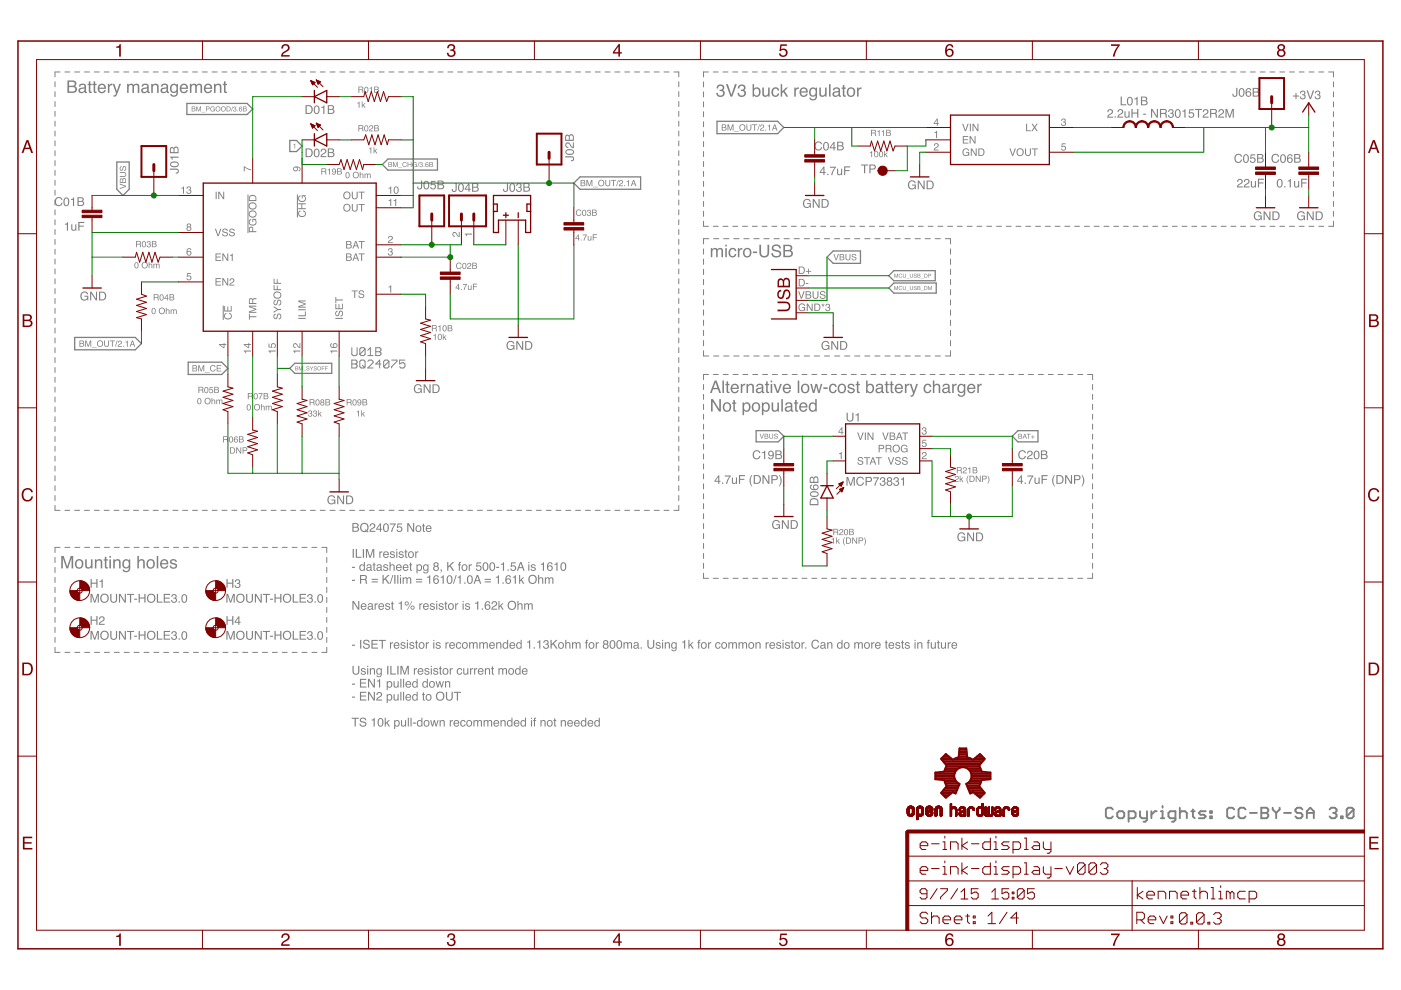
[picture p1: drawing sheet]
<svg xmlns="http://www.w3.org/2000/svg" width="297mm" height="210mm" viewBox="0 0 297 210" stroke-linecap="round" stroke-linejoin="round" font-family="sans-serif">
<g fill="none" stroke="#808080" stroke-width=".21">
<path d="M11.7 17.3v1.1M11.7 19.4v1.1M12.7 15.3h-1v1M13.8 15.3h1M15.8 15.3h1.1M17.9 15.3h1.1M20 15.3h1M22.1 15.3h1M24.2 15.3h1M26.2 15.3h1.1M28.3 15.3h1.1M30.4 15.3h1.1"/>
<path d="M32.5 15.3h1M34.6 15.3h1M36.7 15.3h1M38.7 15.3h1.1M40.8 15.3h1.1M42.9 15.3h1.1M45 15.3h1M47.1 15.3h1M49.1 15.3h1.1M51.2 15.3h1.1M53.3 15.3h1.1M55.4 15.3h1.1"/>
<path d="M57.5 15.3h1M59.6 15.3h1M61.7 15.3h1M63.7 15.3h1.1M65.8 15.3h1.1M67.9 15.3h1M70 15.3h1M72.1 15.3h1M74.1 15.3h1.1M76.2 15.3h1.1M78.3 15.3h1.1M80.4 15.3h1"/>
<path d="M82.5 15.3h1M84.6 15.3h1M86.6 15.3h1.1M88.7 15.3h1.1M90.8 15.3h1.1M92.9 15.3h1M95 15.3h1M97 15.3h1.1M99.1 15.3h1.1M101.2 15.3h1.1M103.3 15.3h1.1M105.4 15.3h1"/>
<path d="M107.5 15.3h1M109.5 15.3h1.1M111.6 15.3h1.1M113.7 15.3h1.1M115.8 15.3h1M117.9 15.3h1M120 15.3h1M122 15.3h1.1M124.1 15.3h1.1M126.2 15.3h1.1M128.3 15.3h1M130.4 15.3h1"/>
<path d="M132.5 15.3h1M134.5 15.3h1.1M136.6 15.3h1.1M138.7 15.3h1.1M140.8 15.3h1M142.9 15.3h1v1M143.9 17.3v1.1M143.9 19.4v1.1M11.7 21.5v1.1M11.7 23.6v1.1M11.7 25.7v1.1M11.7 27.8v1.1"/>
<path d="M11.7 29.9v1M11.7 32v1M11.7 34.1v1M11.7 36.1v1.1M11.7 38.2v1.1M143.9 21.5v1.1M143.9 23.6v1.1M143.9 25.7v1.1M143.9 27.8v1.1M143.9 29.9v1M143.9 32v1M143.9 34.1v1"/>
<path d="M143.9 36.1v1.1M143.9 38.2v1.1M11.7 40.3v1.1M11.7 42.4v1.1M11.7 44.5v1.1M11.7 46.6v1M11.7 48.7v1M11.7 50.8v1M11.7 52.9v1M11.7 54.9v1.1M11.7 57v1.1M11.7 59.1v1.1"/>
<path d="M143.9 40.3v1.1M143.9 42.4v1.1M143.9 44.5v1.1M143.9 46.6v1M143.9 48.7v1M143.9 50.8v1M143.9 52.9v1M143.9 54.9v1.1M143.9 57v1.1M143.9 59.1v1.1M11.7 61.2v1.1M11.7 63.3v1"/>
<path d="M11.7 65.4v1M11.7 67.5v1M11.7 69.6v1M11.7 71.6v1.1M11.7 73.7v1.1M11.7 75.8v1.1M11.7 77.9v1.1M11.7 80v1M143.9 61.2v1.1M143.9 63.3v1M143.9 65.4v1M143.9 67.5v1"/>
<path d="M143.9 69.6v1M143.9 71.6v1.1M143.9 73.7v1.1M143.9 75.8v1.1M143.9 77.9v1.1M143.9 80v1M11.7 82.1v1M11.7 84.2v1M11.7 86.3v1M11.7 88.3v1.1M11.7 90.4v1.1M11.7 92.5v1.1"/>
<path d="M11.7 94.6v1.1M11.7 96.7v1.1M11.7 98.8v1.1M143.9 82.1v1M143.9 84.2v1M143.9 86.3v1M143.9 88.3v1.1M143.9 90.4v1.1M143.9 92.5v1.1M143.9 94.6v1.1M143.9 96.7v1.1M143.9 98.8v1.1"/>
<path d="M11.7 100.9v1M11.7 103v1M11.7 105.1v1M11.7 107.1v1.1h1M13.8 108.2h1M15.8 108.2h1.1M17.9 108.2h1.1M20 108.2h1M22.1 108.2h1M24.2 108.2h1M26.2 108.2h1.1M28.3 108.2h1.1"/>
<path d="M30.4 108.2h1.1M32.5 108.2h1M34.6 108.2h1M36.7 108.2h1M38.7 108.2h1.1M40.8 108.2h1.1M42.9 108.2h1.1M45 108.2h1M47.1 108.2h1M49.1 108.2h1.1M51.2 108.2h1.1M53.3 108.2h1.1"/>
<path d="M55.4 108.2h1.1M57.5 108.2h1M59.6 108.2h1M61.7 108.2h1M63.7 108.2h1.1M65.8 108.2h1.1M67.9 108.2h1M70 108.2h1M72.1 108.2h1M74.1 108.2h1.1M76.2 108.2h1.1M78.3 108.2h1.1"/>
<path d="M80.4 108.2h1M82.5 108.2h1M84.6 108.2h1M86.6 108.2h1.1M88.7 108.2h1.1M90.8 108.2h1.1M92.9 108.2h1M95 108.2h1M97 108.2h1.1M99.1 108.2h1.1M101.2 108.2h1.1M103.3 108.2h1.1"/>
<path d="M105.4 108.2h1M107.5 108.2h1M109.5 108.2h1.1M111.6 108.2h1.1M113.7 108.2h1.1M115.8 108.2h1M117.9 108.2h1M120 108.2h1M122 108.2h1.1M124.1 108.2h1.1M126.2 108.2h1.1M128.3 108.2h1"/>
<path d="M130.4 108.2h1M132.5 108.2h1M134.5 108.2h1.1M136.6 108.2h1.1M138.7 108.2h1.1M140.8 108.2h1M143.9 107.1v1.1h-1M143.9 100.9v1M143.9 103v1M143.9 105.1v1"/>
</g>
<path d="M14.6 17.4v.8h.7a.43 .43 0 0 0 .5-.4 .43 .43 0 0 0-.5-.4zM14.6 18.5v.9h.8a.48 .48 0 0 0 .6-.5 .48 .48 0 0 0-.6-.4zM14.3 17.1h1.1a.65 .65 0 0 1 .8 .4 .65 .65 0 0 1-.3 .8 .75 .75 0 0 1 .4 .9 .75 .75 0 0 1-.9 .5h-1.1zM17 19a.46 .46 0 0 0 .6 .4 .46 .46 0 0 0 .2-.6zM16.8 18a.83 .83 0 0 1 1.4 .3v1.1l.2 .1v.2h-.3l-.2-.3a.65 .65 0 0 1-1 .3 .65 .65 0 0 1 0-1l1-.3a.44 .44 0 0 0-.4-.4 .44 .44 0 0 0-.5 .4h-.3zM18.8 17.2h.4v.6h.3v.2h-.3v1.3l.3 .1v.3a.46 .46 0 0 1-.7-.4v-1.3h-.2v-.2h.2zM19.9 17.2h.3v.6h.3v.2h-.3v1.3l.3 .1v.3a.46 .46 0 0 1-.6-.4v-1.3h-.3v-.2h.3zM21 18a.88 .88 0 0 1 1-.2 .88 .88 0 0 1 .5 1h-1.4a.55 .55 0 0 0 .4 .7 .55 .55 0 0 0 .6-.4h.3a.94 .94 0 0 1-1.3 .6 .94 .94 0 0 1-.3-1.5zM21.2 18.2l-.1 .4h1l-.3-.6zM22.9 17.8h.3v.3l.3-.3 .3-.1v.4a.52 .52 0 0 0-.6 .5v1.1h-.3zM23.9 17.8h.4l.5 1.5 .5-1.5h.3l-.7 2.1a.62 .62 0 0 1-.8 .6v-.3h.3l.2-.4zM27 17.8h.3v.2a.63 .63 0 0 1 1.1 0 .64 .64 0 0 1 .7-.2 .64 .64 0 0 1 .4 .6v1.3h-.3v-1.3a.41 .41 0 0 0-.5-.4 .41 .41 0 0 0-.3 .6v1.1h-.3v-1.3a.44 .44 0 0 0-.6-.4 .44 .44 0 0 0-.2 .7v1h-.3zM30.3 19a.46 .46 0 0 0 .6 .4 .46 .46 0 0 0 .2-.6zM30.1 18a.83 .83 0 0 1 1.4 .3v1.1l.3 .1v.2h-.4l-.2-.3a.65 .65 0 0 1-1 .3 .65 .65 0 0 1 0-1l1-.3a.44 .44 0 0 0-.4-.4 .44 .44 0 0 0-.5 .4h-.3zM32.1 17.8h.3v.2a.68 .68 0 0 1 .8-.3 .68 .68 0 0 1 .4 .8v1.2h-.3v-1.2a.48 .48 0 0 0-.6-.4 .48 .48 0 0 0-.3 .6v1h-.3zM34.4 19a.46 .46 0 0 0 .6 .4 .46 .46 0 0 0 .2-.6zM34.2 18a.83 .83 0 0 1 1.4 .3v1.1l.2 .1v.2h-.3l-.2-.3a.65 .65 0 0 1-1 .3 .65 .65 0 0 1 0-1l1-.3a.44 .44 0 0 0-.4-.4 .44 .44 0 0 0-.5 .4h-.3zM36.3 18l.5-.3 .6 .3v-.2h.3v1.7a.84 .84 0 0 1-.6 1 .84 .84 0 0 1-1-.6h.3a.56 .56 0 0 0 .8 .3 .56 .56 0 0 0 .2-.8 .83 .83 0 0 1-1.1 .2 .83 .83 0 0 1-.2-1.1zM36.5 18.2a.73 .73 0 0 0-.1 .8 .73 .73 0 0 0 .7 .4 .72 .72 0 0 0 .3-.8 .72 .72 0 0 0-.7-.5zM38.4 18a.88 .88 0 0 1 1-.2 .88 .88 0 0 1 .5 1h-1.4a.55 .55 0 0 0 .4 .7 .55 .55 0 0 0 .6-.4h.3a.94 .94 0 0 1-1.3 .6 .94 .94 0 0 1-.3-1.5zM38.6 18.2l-.1 .4h1l-.3-.6zM40.3 17.8h.3v.2a.63 .63 0 0 1 1.1 0 .64 .64 0 0 1 .7-.2 .64 .64 0 0 1 .5 .6v1.3h-.4v-1.3a.41 .41 0 0 0-.5-.4 .41 .41 0 0 0-.3 .6v1.1h-.3v-1.3a.44 .44 0 0 0-.6-.4 .44 .44 0 0 0-.2 .7v1h-.3zM43.5 18a.88 .88 0 0 1 1-.2 .88 .88 0 0 1 .5 1h-1.4a.55 .55 0 0 0 .4 .7 .55 .55 0 0 0 .6-.4h.4a.94 .94 0 0 1-1.4 .6 .94 .94 0 0 1-.3-1.5zM43.7 18.2l-.1 .4h1l-.3-.6zM45.4 17.8h.3v.2a.68 .68 0 0 1 .8-.3 .68 .68 0 0 1 .4 .8v1.2h-.3v-1.2a.48 .48 0 0 0-.6-.4 .48 .48 0 0 0-.3 .6v1h-.3zM47.5 17.2h.3v.6h.3v.2h-.3v1.3l.3 .1v.3a.46 .46 0 0 1-.6-.4v-1.3h-.3v-.2h.3z" fill="#808080"/>
<g fill="none" stroke="#808080" stroke-width=".21">
<path d="M149.2 17.4v1M149.2 19.5v1.1M150.2 15.3h-1v1M151.2 15.3h1.1M153.3 15.3h1M155.4 15.3h1M157.4 15.3h1.1M159.5 15.3h1M161.6 15.3h1M163.7 15.3h1M165.7 15.3h1.1M167.8 15.3h1"/>
<path d="M169.9 15.3h1M171.9 15.3h1.1M174 15.3h1M176.1 15.3h1M178.1 15.3h1.1M180.2 15.3h1.1M182.3 15.3h1M184.4 15.3h1M186.4 15.3h1.1M188.5 15.3h1M190.6 15.3h1M192.6 15.3h1.1"/>
<path d="M194.7 15.3h1M196.8 15.3h1M198.9 15.3h1M200.9 15.3h1.1M203 15.3h1M205.1 15.3h1M207.1 15.3h1.1M209.2 15.3h1M211.3 15.3h1M213.3 15.3h1.1M215.4 15.3h1.1M217.5 15.3h1"/>
<path d="M219.6 15.3h1M221.6 15.3h1.1M223.7 15.3h1M225.8 15.3h1M227.8 15.3h1.1M229.9 15.3h1M232 15.3h1M234.1 15.3h1M236.1 15.3h1.1M238.2 15.3h1M240.3 15.3h1M242.3 15.3h1.1"/>
<path d="M244.4 15.3h1M246.5 15.3h1M248.6 15.3h1M250.6 15.3h1.1M252.7 15.3h1M254.8 15.3h1M256.8 15.3h1.1M258.9 15.3h1M261 15.3h1M263 15.3h1.1M265.1 15.3h1M267.2 15.3h1"/>
<path d="M269.3 15.3h1M271.3 15.3h1.1M273.4 15.3h1M275.5 15.3h1M277.5 15.3h1.1M279.6 15.3h1M281.7 15.3h1v1M282.7 17.4v1M282.7 19.5v1.1M149.2 21.6v1.1M149.2 23.7v1.1M149.2 25.8v1.1"/>
<path d="M149.2 27.9v1.1M149.2 30v1.1M149.2 32.1v1.1M149.2 34.2v1.1M149.2 36.3v1.1M149.2 38.5v1M282.7 21.6v1.1M282.7 23.7v1.1M282.7 25.8v1.1M282.7 27.9v1.1M282.7 30v1.1M282.7 32.1v1.1"/>
<path d="M282.7 34.2v1.1M282.7 36.3v1.1M282.7 38.5v1M149.2 40.6v1.1M149.2 42.7v1.1M149.2 44.8v1.1M149.2 46.9v1.1h1M151.2 48h1.1M153.3 48h1M155.4 48h1M157.4 48h1.1M159.5 48h1"/>
<path d="M161.6 48h1M163.7 48h1M165.7 48h1.1M167.8 48h1M169.9 48h1M171.9 48h1.1M174 48h1M176.1 48h1M178.1 48h1.1M180.2 48h1.1M182.3 48h1M184.4 48h1"/>
<path d="M186.4 48h1.1M188.5 48h1M190.6 48h1M192.6 48h1.1M194.7 48h1M196.8 48h1M198.9 48h1M200.9 48h1.1M203 48h1M205.1 48h1M207.1 48h1.1M209.2 48h1"/>
<path d="M211.3 48h1M213.3 48h1.1M215.4 48h1.1M217.5 48h1M219.6 48h1M221.6 48h1.1M223.7 48h1M225.8 48h1M227.8 48h1.1M229.9 48h1M232 48h1M234.1 48h1"/>
<path d="M236.1 48h1.1M238.2 48h1M240.3 48h1M242.3 48h1.1M244.4 48h1M246.5 48h1M248.6 48h1M250.6 48h1.1M252.7 48h1M254.8 48h1M256.8 48h1.1M258.9 48h1"/>
<path d="M261 48h1M263 48h1.1M265.1 48h1M267.2 48h1M269.3 48h1M271.3 48h1.1M273.4 48h1M275.5 48h1M277.5 48h1.1M279.6 48h1M282.7 46.9v1.1h-1M282.7 40.6v1.1"/>
<path d="M282.7 42.7v1.1M282.7 44.8v1.1"/>
</g>
<path d="M152.2 18.1a.75 .75 0 0 1 1.1-.1 .75 .75 0 0 1 0 1.1h-.1a.83 .83 0 0 1 .3 1.2 .83 .83 0 0 1-1.3 .1l-.2-.3-.1-.4h.3a.52 .52 0 0 0 .4 .6 .52 .52 0 0 0 .6-.4 .52 .52 0 0 0-.3-.6h-.3v-.3a.47 .47 0 0 0 .6-.2 .47 .47 0 0 0-.3-.7 .47 .47 0 0 0-.6 .3l-.1 .4h-.3zM153.9 17.8h.4l.8 2.3 .7-2.3h.4l-.9 2.7h-.4zM156.7 18.1a.75 .75 0 0 1 1.1-.1 .75 .75 0 0 1 .1 1.1h-.2a.83 .83 0 0 1 .3 1.2 .83 .83 0 0 1-1.3 .1l-.2-.3-.1-.4h.3a.52 .52 0 0 0 .4 .6 .52 .52 0 0 0 .6-.4 .52 .52 0 0 0-.3-.6h-.3v-.3a.47 .47 0 0 0 .6-.2 .47 .47 0 0 0-.2-.7 .47 .47 0 0 0-.7 .3v.4h-.4zM159.6 17.8h.3v1a.84 .84 0 0 1 1.1-.1 .84 .84 0 0 1 .2 1.1 .77 .77 0 0 1-.5 .7 .77 .77 0 0 1-.8-.3v.3h-.3zM160 19a.67 .67 0 0 0-.1 .9 .67 .67 0 0 0 .9 .2 .67 .67 0 0 0 .1-.9 .67 .67 0 0 0-.9-.2zM161.6 18.6h.4v1.2a.48 .48 0 0 0 .6 .4 .48 .48 0 0 0 .3-.7v-.9h.3v1.9h-.3v-.3a.67 .67 0 0 1-.8 .3 .67 .67 0 0 1-.5-.6zM163.8 18.8a.79 .79 0 0 1 .8-.3 .79 .79 0 0 1 .6 .7h-.3a.53 .53 0 0 0-.7-.4 .53 .53 0 0 0-.3 .8 .51 .51 0 0 0 .4 .6 .51 .51 0 0 0 .6-.4h.3a.87 .87 0 0 1-1.1 .7 .87 .87 0 0 1-.5-1.2zM165.5 17.8h.3v1.6l.9-.8h.4l-.8 .7 .8 1.2h-.4l-.6-1-.3 .3v.7h-.3zM168.4 18.6h.3v.3l.4-.3 .2-.1v.4a.52 .52 0 0 0-.6 .5v1.1h-.3zM169.8 18.8a.88 .88 0 0 1 1-.2 .88 .88 0 0 1 .5 1h-1.4a.55 .55 0 0 0 .4 .7 .55 .55 0 0 0 .6-.4h.3a.94 .94 0 0 1-1.3 .5 .94 .94 0 0 1-.3-1.4zM170 19l-.1 .4h1l-.3-.6zM171.8 18.8l.5-.3 .6 .3v-.2h.3v1.7a.84 .84 0 0 1-.6 1 .84 .84 0 0 1-1-.6h.3a.56 .56 0 0 0 .8 .3 .56 .56 0 0 0 .2-.8 .83 .83 0 0 1-1.1 .1 .83 .83 0 0 1-.2-1zM172 19a.73 .73 0 0 0-.1 .8 .73 .73 0 0 0 .7 .4 .72 .72 0 0 0 .3-.8 .72 .72 0 0 0-.7-.6zM173.7 18.6h.3v1.2a.48 .48 0 0 0 .7 .4 .48 .48 0 0 0 .2-.7v-.9h.4v1.9h-.3v-.3a.67 .67 0 0 1-.8 .3 .67 .67 0 0 1-.5-.6zM175.8 17.8h.3v2.7h-.3zM176.9 19.8a.46 .46 0 0 0 .6 .4 .46 .46 0 0 0 .2-.7zM176.7 18.8a.83 .83 0 0 1 1.4 .2v1.2l.2 .1v.2h-.4l-.1-.3a.65 .65 0 0 1-1 .3 .65 .65 0 0 1 0-1l1-.3a.44 .44 0 0 0-.4-.4 .44 .44 0 0 0-.5 .3h-.3zM178.7 18h.3v.6h.3v.2h-.3v1.3l.3 .1v.3a.46 .46 0 0 1-.6-.4v-1.3h-.3v-.2h.3zM180.1 18.9a.72 .72 0 0 0-.2 .9 .72 .72 0 0 0 .9 .4 .73 .73 0 0 0 .2-1 .73 .73 0 0 0-.9-.3zM179.8 18.8a.96 .96 0 0 1 1.3 .1 .96 .96 0 0 1 0 1.3 .96 .96 0 0 1-1.3 .1l-.3-.7zM181.7 18.6h.3v.3l.4-.3 .2-.1v.4a.52 .52 0 0 0-.6 .5v1.1h-.3z" fill="#808080"/>
<g fill="none" stroke="#808080" stroke-width=".21">
<path d="M149.2 52.8v1.1M149.2 54.9v1.1M149.2 57.1v1.1M149.2 59.2v1.2M150.3 50.6h-1.1v1.1M151.3 50.6h1.1M153.4 50.6h1.1M155.6 50.6h1.1M157.7 50.6h1.1M159.8 50.6h1.2M162 50.6h1.1M164.1 50.6h1.1"/>
<path d="M166.2 50.6h1.1M168.4 50.6h1.1M170.5 50.6h1.1M172.7 50.6h1.1M174.8 50.6h1.1M176.9 50.6h1.1M179.1 50.6h1.1M181.2 50.6h1.1M183.3 50.6h1.1M185.5 50.6h1.1M187.6 50.6h1.1M189.7 50.6h1.2"/>
<path d="M191.9 50.6h1.1M194 50.6h1.1M196.2 50.6h1.1M198.3 50.6h1.1M200.4 50.6h1.1v1.1M201.5 52.8v1.1M201.5 54.9v1.1M201.5 57.1v1.1M201.5 59.2v1.2M149.2 74.4v1.1h1.1M149.2 61.4v1.1M149.2 63.6v1.1"/>
<path d="M149.2 65.7v1.1M149.2 67.9v1.1M149.2 70v1.2M149.2 72.2v1.1M151.3 75.5h1.1M153.4 75.5h1.1M155.6 75.5h1.1M157.7 75.5h1.1M159.8 75.5h1.2M162 75.5h1.1M164.1 75.5h1.1M166.2 75.5h1.1"/>
<path d="M168.4 75.5h1.1M170.5 75.5h1.1M172.7 75.5h1.1M174.8 75.5h1.1M176.9 75.5h1.1M179.1 75.5h1.1M181.2 75.5h1.1M183.3 75.5h1.1M185.5 75.5h1.1M187.6 75.5h1.1M189.7 75.5h1.2M191.9 75.5h1.1"/>
<path d="M194 75.5h1.1M196.2 75.5h1.1M198.3 75.5h1.1M201.5 74.4v1.1h-1.1M201.5 61.4v1.1M201.5 63.6v1.1M201.5 65.7v1.1M201.5 67.9v1.1M201.5 70v1.2M201.5 72.2v1.1"/>
</g>
<path d="M150.7 52.6h.3v.3a.63 .63 0 0 1 1.1 0 .64 .64 0 0 1 .8-.3 .64 .64 0 0 1 .4 .6v1.3h-.3v-1.3a.41 .41 0 0 0-.6-.3 .41 .41 0 0 0-.2 .5v1.1h-.4v-1.2a.44 .44 0 0 0-.5-.4 .44 .44 0 0 0-.3 .6v1h-.3zM153.8 52.6h.3v1.9h-.3zM153.8 51.9h.3v.4h-.3zM154.7 52.8a.79 .79 0 0 1 .8-.2 .79 .79 0 0 1 .6 .7h-.3a.53 .53 0 0 0-.7-.4 .53 .53 0 0 0-.3 .7 .51 .51 0 0 0 .4 .7 .51 .51 0 0 0 .6-.5h.3a.87 .87 0 0 1-1.1 .7 .87 .87 0 0 1-.5-1.2zM156.4 52.6h.3v.3l.4-.3h.3v.3a.52 .52 0 0 0-.6 .5v1.1h-.4zM158.1 52.9a.72 .72 0 0 0-.2 1 .72 .72 0 0 0 .9 .3 .73 .73 0 0 0 .2-.9 .73 .73 0 0 0-.9-.4zM157.8 52.8a.96 .96 0 0 1 1.3 .1 .96 .96 0 0 1 0 1.3 .96 .96 0 0 1-1.3 .1l-.3-.7zM159.6 53.3h.9v.4h-.9zM161 51.9h.4v1.6a.68 .68 0 0 0 .6 .8 .68 .68 0 0 0 .7-.8v-1.6h.4v1.5a1.05 1.05 0 0 1-1.1 1.2 1.05 1.05 0 0 1-1-1.2zM163.9 52a1.04 1.04 0 0 1 1.7 .7h-.4a.61 .61 0 0 0-.6-.6 .61 .61 0 0 0-.6 .6l.2 .2a1.34 1.34 0 0 1 1.4 .9 1.07 1.07 0 0 1-1.1 .8 1.07 1.07 0 0 1-1-.9h.4a.74 .74 0 0 0 .6 .6 .74 .74 0 0 0 .8-.5 1.36 1.36 0 0 0-1.3-.6l-.3-.2-.1-.4zM166.4 52.2v.8h.7a.43 .43 0 0 0 .5-.4 .43 .43 0 0 0-.5-.4zM166.4 53.3v.9h.8a.48 .48 0 0 0 .6-.5 .48 .48 0 0 0-.7-.4zM166.1 51.9h1.1a.65 .65 0 0 1 .8 .4 .65 .65 0 0 1-.4 .8 .75 .75 0 0 1 .5 .9 .75 .75 0 0 1-.9 .5h-1.1z" fill="#808080"/>
<g fill="none" stroke="#808080" stroke-width=".21">
<path d="M11.7 118.2v1.1M12.7 116.1h-1v1.1M13.8 116.1h1M15.9 116.1h1M17.9 116.1h1.1M20 116.1h1.1M22.1 116.1h1.1M24.2 116.1h1.1M26.3 116.1h1.1M28.4 116.1h1.1M30.5 116.1h1.1M32.6 116.1h1.1"/>
<path d="M34.7 116.1h1.1M36.8 116.1h1.1M38.9 116.1h1.1M41 116.1h1.1M43.1 116.1h1.1M45.2 116.1h1M47.3 116.1h1M49.4 116.1h1M51.5 116.1h1M53.6 116.1h1M55.6 116.1h1.1M57.7 116.1h1.1"/>
<path d="M59.8 116.1h1.1M61.9 116.1h1.1M64 116.1h1.1M66.1 116.1h1.1M68.2 116.1h1.1v1.1M69.3 118.2v1.1M11.7 137.2v1.1h1M11.7 120.3v1.1M11.7 122.4v1.1M11.7 124.5v1.1M11.7 126.6v1.1M11.7 128.8v1.1"/>
<path d="M11.7 130.9v1.1M11.7 133v1.1M11.7 135.1v1.1M13.8 138.3h1M15.9 138.3h1M17.9 138.3h1.1M20 138.3h1.1M22.1 138.3h1.1M24.2 138.3h1.1M26.3 138.3h1.1M28.4 138.3h1.1M30.5 138.3h1.1"/>
<path d="M32.6 138.3h1.1M34.7 138.3h1.1M36.8 138.3h1.1M38.9 138.3h1.1M41 138.3h1.1M43.1 138.3h1.1M45.2 138.3h1M47.3 138.3h1M49.4 138.3h1M51.5 138.3h1M53.6 138.3h1M55.6 138.3h1.1"/>
<path d="M57.7 138.3h1.1M59.8 138.3h1.1M61.9 138.3h1.1M64 138.3h1.1M66.1 138.3h1.1M69.3 137.2v1.1h-1.1M69.3 120.3v1.1M69.3 122.4v1.1M69.3 124.5v1.1M69.3 126.6v1.1M69.3 128.8v1.1M69.3 130.9v1.1"/>
<path d="M69.3 133v1.1M69.3 135.1v1.1"/>
</g>
<path d="M13 117.9h.5l.8 2.2 .7-2.2h.5v2.6h-.3v-2.2l-.8 2.2h-.3l-.8-2.2v2.2h-.3zM16.5 118.9a.72 .72 0 0 0-.3 1 .72 .72 0 0 0 .9 .3 .73 .73 0 0 0 .2-.9 .73 .73 0 0 0-.8-.4zM16.1 118.8a.96 .96 0 0 1 1.3 .1 .96 .96 0 0 1 0 1.3 .96 .96 0 0 1-1.3 .1l-.2-.7zM18.1 118.6h.3v1.3a.48 .48 0 0 0 .6 .3 .48 .48 0 0 0 .3-.7v-.9h.3v1.9h-.3v-.3a.67 .67 0 0 1-.7 .3 .67 .67 0 0 1-.5-.6zM20.1 118.6h.3v.3a.68 .68 0 0 1 .8-.3 .68 .68 0 0 1 .5 .7v1.2h-.3v-1.2a.48 .48 0 0 0-.6-.4 .48 .48 0 0 0-.4 .6v1h-.3zM22.2 118.1h.4v.5h.3v.3h-.3v1.2l.3 .2v.2a.46 .46 0 0 1-.7-.4v-1.2h-.2v-.3h.2zM23.2 118.6h.3v1.9h-.3zM23.2 117.9h.3v.3h-.3zM24 118.6h.3v.3a.68 .68 0 0 1 .8-.3 .68 .68 0 0 1 .5 .7v1.2h-.4v-1.2a.48 .48 0 0 0-.5-.4 .48 .48 0 0 0-.4 .6v1h-.3zM26.2 118.8l.5-.2 .6 .3v-.3h.3v1.8a.84 .84 0 0 1-.6 .9 .84 .84 0 0 1-1-.5h.3a.56 .56 0 0 0 .8 .2 .56 .56 0 0 0 .2-.8 .83 .83 0 0 1-1.1 .2 .83 .83 0 0 1-.2-1.1zM26.4 119a.73 .73 0 0 0-.1 .8 .73 .73 0 0 0 .7 .4 .72 .72 0 0 0 .3-.8 .72 .72 0 0 0-.7-.5zM29.1 117.9h.3v1a.67 .67 0 0 1 .8-.3 .67 .67 0 0 1 .5 .7v1.2h-.3v-1.2a.48 .48 0 0 0-.6-.5 .48 .48 0 0 0-.4 .7v1h-.3zM31.6 118.9a.72 .72 0 0 0-.2 1 .72 .72 0 0 0 .9 .3 .73 .73 0 0 0 .2-.9 .73 .73 0 0 0-.9-.4zM31.3 118.8a.96 .96 0 0 1 1.3 .1 .96 .96 0 0 1 0 1.3 .96 .96 0 0 1-1.3 .1l-.3-.7zM33.2 117.9h.4v2.6h-.4zM34.2 118.8a.88 .88 0 0 1 1.1-.1 .88 .88 0 0 1 .4 1h-1.4a.55 .55 0 0 0 .4 .6 .55 .55 0 0 0 .6-.4h.4a.94 .94 0 0 1-1.4 .6 .94 .94 0 0 1-.3-1.5zM34.4 119l-.1 .4h1.1l-.4-.5zM36.2 118.7a.78 .78 0 0 1 1.3 .4h-.3a.41 .41 0 0 0-.4-.3 .41 .41 0 0 0-.4 .4l.2 .1a.82 .82 0 0 1 .9 .8 .83 .83 0 0 1-.8 .5 .83 .83 0 0 1-.7-.7h.3a.47 .47 0 0 0 .5 .4 .47 .47 0 0 0 .4-.4l-.1-.1a.97 .97 0 0 1-1.1-.8z" fill="#808080"/>
<g fill="none" stroke="#808080" stroke-width=".21">
<path d="M150.2 79.4h-1v1.1M151.2 79.4h1.1M153.3 79.4h1.1M155.4 79.4h1.1M157.5 79.4h1.1M159.6 79.4h1.1M161.7 79.4h1.1M163.8 79.4h1M165.9 79.4h1M168 79.4h1M170 79.4h1.1M172.1 79.4h1.1"/>
<path d="M174.2 79.4h1.1M176.3 79.4h1.1M178.4 79.4h1.1M180.5 79.4h1M182.6 79.4h1M184.7 79.4h1M186.8 79.4h1M188.8 79.4h1.1M190.9 79.4h1.1M193 79.4h1.1M195.1 79.4h1.1M197.2 79.4h1"/>
<path d="M199.3 79.4h1M201.4 79.4h1M203.5 79.4h1M205.5 79.4h1.1M207.6 79.4h1.1M209.7 79.4h1.1M211.8 79.4h1.1M213.9 79.4h1M216 79.4h1M218.1 79.4h1M220.2 79.4h1M222.2 79.4h1.1"/>
<path d="M224.3 79.4h1.1M226.4 79.4h1.1M228.5 79.4h1.1M230.6 79.4h1v1.1M149.2 81.5v1.1M149.2 83.6v1.1M149.2 85.7v1.1M149.2 87.8v1.1M149.2 89.9v1.1M149.2 92.1v1M149.2 94.1v1.1M149.2 96.3v1"/>
<path d="M149.2 98.4v1M231.6 81.5v1.1M231.6 83.6v1.1M231.6 85.7v1.1M231.6 87.8v1.1M231.6 89.9v1.1M231.6 92.1v1M231.6 94.1v1.1M231.6 96.3v1M231.6 98.4v1M149.2 100.5v1M149.2 102.6v1.1"/>
<path d="M149.2 104.7v1M149.2 106.8v1.1M149.2 108.9v1.1M149.2 111v1.1M149.2 113.1v1.1M149.2 115.2v1.1M149.2 117.3v1.1M149.2 119.4v1.1M231.6 100.5v1M231.6 102.6v1.1M231.6 104.7v1M231.6 106.8v1.1"/>
<path d="M231.6 108.9v1.1M231.6 111v1.1M231.6 113.1v1.1M231.6 115.2v1.1M231.6 117.3v1.1M231.6 119.4v1.1M149.2 121.5v1.1h1M151.2 122.6h1.1M153.3 122.6h1.1M155.4 122.6h1.1M157.5 122.6h1.1M159.6 122.6h1.1"/>
<path d="M161.7 122.6h1.1M163.8 122.6h1M165.9 122.6h1M168 122.6h1M170 122.6h1.1M172.1 122.6h1.1M174.2 122.6h1.1M176.3 122.6h1.1M178.4 122.6h1.1M180.5 122.6h1M182.6 122.6h1M184.7 122.6h1"/>
<path d="M186.8 122.6h1M188.8 122.6h1.1M190.9 122.6h1.1M193 122.6h1.1M195.1 122.6h1.1M197.2 122.6h1M199.3 122.6h1M201.4 122.6h1M203.5 122.6h1M205.5 122.6h1.1M207.6 122.6h1.1M209.7 122.6h1.1"/>
<path d="M211.8 122.6h1.1M213.9 122.6h1M216 122.6h1M218.1 122.6h1M220.2 122.6h1M222.2 122.6h1.1M224.3 122.6h1.1M226.4 122.6h1.1M228.5 122.6h1.1M231.6 121.5v1.1h-1"/>
</g>
<g fill="#808080">
<path d="M151.7 81.1l-.4 1.1h.8zM151.5 80.7h.4l1 2.6h-.4l-.3-.8h-1l-.3 .8h-.4zM153.2 80.7h.3v2.6h-.3zM154 80.9h.4v.5h.3v.3h-.3v1.2l.3 .2v.2a.46 .46 0 0 1-.7-.4v-1.2h-.2v-.3h.2zM155.1 81.6a.88 .88 0 0 1 1.1-.1 .88 .88 0 0 1 .5 1h-1.5a.55 .55 0 0 0 .5 .6 .55 .55 0 0 0 .6-.4h.3a.94 .94 0 0 1-1.3 .6 .94 .94 0 0 1-.3-1.4zM155.4 81.8l-.1 .4h1l-.3-.5zM157.1 81.4h.3v.3l.3-.3h.3v.3a.52 .52 0 0 0-.6 .5v1.1h-.3zM158.3 81.4h.3v.3a.68 .68 0 0 1 .8-.3 .68 .68 0 0 1 .4 .7v1.2h-.3v-1.2a.48 .48 0 0 0-.6-.4 .48 .48 0 0 0-.3 .6v1h-.3zM160.6 82.7a.46 .46 0 0 0 .6 .4 .46 .46 0 0 0 .3-.7zM160.4 81.6a.83 .83 0 0 1 1.4 .3v1.1l.3 .1v.2h-.4l-.2-.2a.65 .65 0 0 1-1 .3 .65 .65 0 0 1 0-1.1l1-.2a.44 .44 0 0 0-.4-.5 .44 .44 0 0 0-.5 .4h-.3zM162.4 80.9h.4v.5h.3v.3h-.3v1.2l.3 .2v.2a.46 .46 0 0 1-.7-.4v-1.2h-.2v-.3h.2zM163.4 81.4h.3v1.9h-.3zM163.4 80.7h.3v.3h-.3zM164 81.4h.4l.5 1.6 .5-1.6h.4l-.7 1.9h-.4zM166.2 81.6a.88 .88 0 0 1 1.1-.1 .88 .88 0 0 1 .4 1h-1.4a.55 .55 0 0 0 .4 .6 .55 .55 0 0 0 .7-.4h.3a.94 .94 0 0 1-1.4 .6 .94 .94 0 0 1-.2-1.4zM166.5 81.8l-.2 .4h1.1l-.4-.5zM169.1 80.7h.4v2.6h-.4zM170.4 81.7a.72 .72 0 0 0-.3 1 .72 .72 0 0 0 .9 .3 .73 .73 0 0 0 .3-.9 .73 .73 0 0 0-.9-.4zM170.1 81.6a.96 .96 0 0 1 1.3 .1 .96 .96 0 0 1-.1 1.3 .96 .96 0 0 1-1.3 .1l-.2-.7zM171.8 81.4h.3l.4 1.5 .4-1.5h.4l.3 1.5 .4-1.5h.3l-.5 1.9h-.3l-.4-1.5-.4 1.5h-.4zM174.6 82.1h.9v.4h-.9zM176 81.6a.79 .79 0 0 1 .8-.2 .79 .79 0 0 1 .6 .6h-.3a.53 .53 0 0 0-.7-.3 .53 .53 0 0 0-.3 .7 .51 .51 0 0 0 .4 .7 .51 .51 0 0 0 .6-.5h.3a.87 .87 0 0 1-1.1 .7 .87 .87 0 0 1-.5-1.2zM178.2 81.7a.72 .72 0 0 0-.3 1 .72 .72 0 0 0 .9 .3 .73 .73 0 0 0 .2-.9 .73 .73 0 0 0-.8-.4zM177.8 81.6a.96 .96 0 0 1 1.3 .1 .96 .96 0 0 1 0 1.3 .96 .96 0 0 1-1.3 .1l-.2-.7zM179.9 81.5a.78 .78 0 0 1 1.3 .5h-.3a.41 .41 0 0 0-.5-.4 .41 .41 0 0 0-.3 .4l.1 .1a.82 .82 0 0 1 1 .8 .83 .83 0 0 1-.8 .5 .83 .83 0 0 1-.7-.7h.3a.47 .47 0 0 0 .4 .4 .47 .47 0 0 0 .5-.4l-.1-.1a.97 .97 0 0 1-1.1-.8zM181.7 80.9h.3v.5h.3v.3h-.3v1.2l.3 .2v.2a.46 .46 0 0 1-.6-.4v-1.2h-.3v-.3h.3zM183.6 80.7h.3v.9a.84 .84 0 0 1 1.2-.1 .84 .84 0 0 1 .2 1.1 .77 .77 0 0 1-.5 .7 .77 .77 0 0 1-.9-.2v.2h-.3zM184.1 81.8a.67 .67 0 0 0-.2 .9 .67 .67 0 0 0 1 .2 .67 .67 0 0 0 .1-.9 .67 .67 0 0 0-.9-.2zM186 82.7a.46 .46 0 0 0 .6 .4 .46 .46 0 0 0 .2-.7zM185.8 81.6a.83 .83 0 0 1 1.4 .3v1.1l.2 .1v.2h-.3l-.2-.2a.65 .65 0 0 1-1 .3 .65 .65 0 0 1 0-1.1l1-.2a.44 .44 0 0 0-.4-.5 .44 .44 0 0 0-.5 .4h-.3zM187.8 80.9h.3v.5h.4v.3h-.4v1.2l.4 .2v.2a.46 .46 0 0 1-.7-.4v-1.2h-.2v-.3h.2zM188.8 80.9h.4v.5h.3v.3h-.3v1.2l.3 .2v.2a.46 .46 0 0 1-.7-.4v-1.2h-.2v-.3h.2zM189.9 81.6a.88 .88 0 0 1 1.1-.1 .88 .88 0 0 1 .4 1h-1.4a.55 .55 0 0 0 .4 .6 .55 .55 0 0 0 .7-.4h.3a.94 .94 0 0 1-1.3 .6 .94 .94 0 0 1-.3-1.4zM190.2 81.8l-.2 .4h1.1l-.3-.5zM191.9 81.4h.3v.3l.3-.3h.3v.3a.52 .52 0 0 0-.6 .5v1.1h-.3zM192.9 81.4h.3l.6 1.6 .5-1.6h.3l-.7 2.1a.62 .62 0 0 1-.8 .6l-.1-.3h.4l.2-.4zM196.1 81.6a.79 .79 0 0 1 .8-.2 .79 .79 0 0 1 .6 .6h-.4a.53 .53 0 0 0-.7-.3 .53 .53 0 0 0-.2 .7 .51 .51 0 0 0 .3 .7 .51 .51 0 0 0 .6-.5h.4a.87 .87 0 0 1-1.2 .7 .87 .87 0 0 1-.5-1.2zM197.8 80.7h.3v1a.67 .67 0 0 1 .8-.3 .67 .67 0 0 1 .4 .7v1.2h-.3v-1.2a.48 .48 0 0 0-.6-.5 .48 .48 0 0 0-.3 .7v1h-.3zM200.1 82.7a.46 .46 0 0 0 .6 .4 .46 .46 0 0 0 .3-.7zM199.9 81.6a.83 .83 0 0 1 1.4 .3l.1 1.1 .2 .1v.2h-.4l-.2-.2a.65 .65 0 0 1-1 .3 .65 .65 0 0 1 0-1.1l1-.2a.44 .44 0 0 0-.4-.5 .44 .44 0 0 0-.5 .4h-.3zM201.9 81.4h.3v.3l.3-.3h.3v.3a.52 .52 0 0 0-.6 .5v1.1h-.3zM203.2 81.6l.6-.2 .6 .3v-.3h.3v1.8a.84 .84 0 0 1-.7 .9 .84 .84 0 0 1-1-.5h.4a.56 .56 0 0 0 .7 .2 .56 .56 0 0 0 .3-.7 .83 .83 0 0 1-1.2 .1 .83 .83 0 0 1-.2-1.1zM203.5 81.8a.73 .73 0 0 0-.2 .8 .73 .73 0 0 0 .7 .4 .72 .72 0 0 0 .4-.8 .72 .72 0 0 0-.8-.5zM205.3 81.6a.88 .88 0 0 1 1.1-.1 .88 .88 0 0 1 .4 1h-1.4a.55 .55 0 0 0 .4 .6 .55 .55 0 0 0 .7-.4h.3a.94 .94 0 0 1-1.4 .6 .94 .94 0 0 1-.2-1.4zM205.6 81.8l-.2 .4h1.1l-.4-.5zM207.2 81.4h.3v.3l.4-.3h.2v.3a.52 .52 0 0 0-.6 .5v1.1h-.3z"/>
<path d="M150.7 84.6h.5l1.3 2.2v-2.2h.3v2.7h-.4l-1.3-2.2v2.2h-.4zM153.8 85.7a.72 .72 0 0 0-.2 .9 .72 .72 0 0 0 .9 .3 .73 .73 0 0 0 .2-.9 .73 .73 0 0 0-.9-.3zM153.5 85.6a.96 .96 0 0 1 1.3 .1 .96 .96 0 0 1 0 1.3 .96 .96 0 0 1-1.3 .1l-.3-.8zM155.5 84.8h.3v.5h.3v.3h-.3v1.3l.3 .1v.3a.46 .46 0 0 1-.6-.4v-1.3h-.3v-.3h.3zM157.9 85.7a.76 .76 0 0 0-.2 .8 .76 .76 0 0 0 .7 .5 .81 .81 0 0 0 .4-.7 .81 .81 0 0 0-.5-.7zM157.4 85.3h.3v.3a.83 .83 0 0 1 1.2-.2 .83 .83 0 0 1 .2 1.1 .76 .76 0 0 1-.5 .8 .76 .76 0 0 1-.8-.3v1h-.4zM160 85.7a.72 .72 0 0 0-.3 .9 .72 .72 0 0 0 .9 .3 .73 .73 0 0 0 .2-.9 .73 .73 0 0 0-.8-.3zM159.6 85.6a.96 .96 0 0 1 1.3 .1 .96 .96 0 0 1 0 1.3 .96 .96 0 0 1-1.3 .1l-.2-.8zM162 85.7a.76 .76 0 0 0-.2 .8 .76 .76 0 0 0 .7 .5 .81 .81 0 0 0 .4-.7 .81 .81 0 0 0-.5-.7zM161.5 85.3h.3v.3a.83 .83 0 0 1 1.2-.2 .83 .83 0 0 1 .2 1.1 .76 .76 0 0 1-.5 .8 .76 .76 0 0 1-.8-.3v1h-.4zM163.6 85.3h.3v1.3a.48 .48 0 0 0 .7 .4 .48 .48 0 0 0 .2-.7v-1h.3v2h-.3v-.3a.67 .67 0 0 1-.7 .3 .67 .67 0 0 1-.5-.7zM165.7 84.6h.3v2.7h-.3zM166.8 86.6a.46 .46 0 0 0 .6 .4 .46 .46 0 0 0 .2-.7zM166.6 85.5a.83 .83 0 0 1 1.4 .3v1.2h.2v.3h-.4l-.1-.3a.65 .65 0 0 1-1 .3 .65 .65 0 0 1 0-1l1-.3a.44 .44 0 0 0-.4-.5 .44 .44 0 0 0-.5 .4h-.3zM168.6 84.8h.3v.5h.3v.3h-.3v1.3l.3 .1v.3a.46 .46 0 0 1-.6-.4v-1.3h-.3v-.3h.3zM169.7 85.6a.88 .88 0 0 1 1.1-.2 .88 .88 0 0 1 .4 1h-1.4a.55 .55 0 0 0 .4 .6 .55 .55 0 0 0 .6-.3h.4a.94 .94 0 0 1-1.4 .5 .94 .94 0 0 1-.3-1.4zM169.9 85.7l-.1 .4h1.1l-.4-.5zM171.9 85.8a.7 .7 0 0 0-.1 .8 .7 .7 0 0 0 .8 .4 .76 .76 0 0 0 .3-.9 .76 .76 0 0 0-.7-.5zM171.8 85.4l.7-.1 .3 .3v-1h.4v2.7h-.3v-.3a.84 .84 0 0 1-1.2 .2 .84 .84 0 0 1-.2-1.1z"/>
</g>
<g fill="none" stroke="#808080" stroke-width=".4">
<path d="M235.9 171.6l-.3-.3h-.8l-.3 .3v1.5l.3 .4h.8l.3-.4M236.9 172.4l.4-.4h.7l.4 .4v.7l-.4 .4h-.7l-.4-.4zM239.3 173.5h1.1l.4-.4v-.7l-.4-.4h-1.1v2.2M241.7 172v1.1l.4 .4h1.1M243.2 172v1.8l-.4 .4h-.4M244.1 172v1.5M245.2 172h-.3l-.8 .7M246.1 173.5h.8M246.1 172h.4v1.5M246.5 170.9v.4M249.2 173.5h-1.1l-.4-.4v-.7l.4-.4h1.1v1.8l-.4 .4h-.3M250.1 172.4l.4-.4h.7l.4 .4v1.1"/>
<path d="M250.1 171.3v2.2M252.6 172h.7M252.9 171.6v1.5l.4 .4M255.7 172h-1.2l-.3 .4 .3 .3h.8l.4 .4-.4 .4h-1.1M256.6 173.1h.3v.4h-.3zM256.6 172h.3v.4h-.3zM261.7 171.6l-.4-.3h-.7l-.4 .3v1.5l.4 .4h.7l.4-.4M264.1 171.6l-.4-.3h-.7l-.4 .3v1.5l.4 .4h.7l.4-.4M265 172.4h1.5M267.4 171.3h1.1l.4 .3v.4l-.4 .4 .4 .3v.4l-.4 .4h-1.1zM267.4 172.4h1.1M269.8 171.3v.3l.8 .8"/>
<path d="M270.6 172.4v1.1M271.3 171.3v.3l-.7 .8M272.2 172.4h1.5M276.1 171.6l-.3-.3h-.8l-.3 .3v.4l.3 .4h.8l.3 .3v.4l-.3 .4h-.8l-.3-.4M277.1 172.4h1.5M277.1 173.5v-1.5l.7-.7 .8 .7v1.5M281.9 171.6l.4-.3h.7l.4 .3v.4l-.4 .4M282.6 172.4h.4M283 172.4l.4 .3v.4l-.4 .4h-.7l-.4-.4M284.3 173.1h.4v.4h-.4zM287 171.6l-.4-.3h-.7l-.4 .3v1.5M287 171.6v1.5l-.4 .4h-.7l-.4-.4"/>
<path d="M287 171.6l-1.5 1.5"/>
</g>
<g fill="#808080">
<path d="M82.4 60.8l.5-.3v1.5h-.2v-1.1h-.3z"/>
<path d="M82.5 50.1a.53 .53 0 0 1 .8 .3 .53 .53 0 0 1-.5 .6l-.3 .4h.8v.1h-1.1l.2-.4a.6 .6 0 0 0 .6-.8l-.4-.1-.1 .4h-.2z"/>
<path d="M82.4 52.7a.44 .44 0 0 1 .7 0 .44 .44 0 0 1-.1 .6 .51 .51 0 0 1-.1 .9 .51 .51 0 0 1-.7-.5h.2a.31 .31 0 0 0 .5 .3 .31 .31 0 0 0 0-.5h-.3l.1-.2a.25 .25 0 0 0 .3-.2 .25 .25 0 0 0-.2-.3l-.5 .3z"/>
<path d="M65.4 87.2l.4-.2a.33 .33 0 0 1 .3 .2 .33 .33 0 0 1-.1 .4 .43 .43 0 0 1-.1 .8 .43 .43 0 0 1-.6-.5h.2a.26 .26 0 0 0 .4 .3 .26 .26 0 0 0 0-.5h-.2v-.1a.21 .21 0 0 0 .3-.2 .21 .21 0 0 0-.2-.2l-.3 .2h-.2zM66.4 87.2l.4-.2a.33 .33 0 0 1 .4 .2 .33 .33 0 0 1-.2 .4 .43 .43 0 0 1-.1 .8 .43 .43 0 0 1-.6-.5h.2a.26 .26 0 0 0 .4 .3 .26 .26 0 0 0 0-.5h-.2v-.1a.21 .21 0 0 0 .3-.2 .21 .21 0 0 0-.2-.2l-.3 .2h-.1zM67.4 87h.2v.8l.4-.5h.2l-.4 .4 .4 .6h-.2l-.3-.5-.1 .5h-.2z"/>
<path d="M69.7 105.3a.83 .83 0 0 1 1.4 .3h-.3a.67 .67 0 0 0-1-.2 .67 .67 0 0 0-.1 1 .59 .59 0 0 0 .7 .3 .59 .59 0 0 0 .5-.6h-.6v-.2h.8v1h-.2v-.2a.91 .91 0 0 1-1.3 0 .91 .91 0 0 1-.1-1.2zM71.5 105h.3l.9 1.5v-1.5h.3v1.9h-.3l-1-1.5v1.5h-.2zM73.6 105.3v1.4h.5a.73 .73 0 0 0 .5-.7 .73 .73 0 0 0-.5-.7zM73.4 105h.7a.94 .94 0 0 1 .8 1 .94 .94 0 0 1-.8 .9h-.7z"/>
<path d="M122.5 50l-.4 .5h.4zM122.6 49.7h.1v.8h.2v.2h-.2v.3h-.2v-.3h-.5zM123.1 50.8h.2v.2h-.2zM123.5 49.7h.9l-.5 1.3h-.2l.1-.2 .5-.9h-.8zM124.6 50h.2v.7l.2 .2 .2-.2v-.7h.2v1l-.2-.1a.33 .33 0 0 1-.3 .1 .33 .33 0 0 1-.3-.3zM125.7 49.7h.9v.1h-.7v.4h.6v.2h-.6v.6h-.2z"/>
<path d="M97.1 60.4l-.4 .6h.4zM97.2 60.2h.1v.8h.2v.2h-.2v.3h-.2v-.3h-.5zM97.7 61.3h.2v.2h-.2zM98.1 60.2h.9l-.5 1.3h-.2l.1-.3 .4-.8h-.7zM99.2 60.5h.2v.7l.2 .2 .2-.2v-.7h.2v1l-.2-.2a.33 .33 0 0 1-.3 .2 .33 .33 0 0 1-.3-.3zM100.3 60.2h.9v.1h-.7v.4h.6v.2h-.6v.6h-.2z"/>
<path d="M13.8 47.5l.6-.4v1.8h-.2v-1.3h-.4zM15.1 47.6h.2v.9l.3 .2 .3-.2 .1-.9h.2v1.3h-.2v-.2a.47 .47 0 0 1-.5 .2 .47 .47 0 0 1-.4-.4zM16.6 47.1h1.3v.2h-1v.5h.9v.3h-.9v.8h-.3z"/>
<path d="M17.3 62.1a.83 .83 0 0 1 1.4 .3h-.3a.67 .67 0 0 0-.9-.2 .67 .67 0 0 0-.1 1 .59 .59 0 0 0 .6 .3 .59 .59 0 0 0 .5-.6h-.6v-.2h.8v1h-.1l-.1-.2a.91 .91 0 0 1-1.3 0 .91 .91 0 0 1-.1-1.2zM19.1 61.8h.3l.9 1.5v-1.5h.3v1.9h-.3l-1-1.5v1.5h-.2zM21.2 62.1v1.4h.5a.73 .73 0 0 0 .6-.7 .73 .73 0 0 0-.6-.7zM21 61.8h.7a.94 .94 0 0 1 .8 1 .94 .94 0 0 1-.8 .9h-.7z"/>
<path d="M107.6 72.5a.83 .83 0 0 1 1.4 .4h-.2a.67 .67 0 0 0-1-.3 .67 .67 0 0 0-.1 1 .59 .59 0 0 0 .7 .4 .59 .59 0 0 0 .4-.6h-.5v-.2h.8v1h-.2v-.3a.91 .91 0 0 1-1.3 .1 .91 .91 0 0 1-.1-1.3zM109.5 72.3h.3l.9 1.5v-1.5h.2v1.9h-.3l-.9-1.5v1.5h-.2zM111.6 72.5v1.5h.4a.73 .73 0 0 0 .6-.8 .73 .73 0 0 0-.6-.7zM111.3 72.3h.8a.94 .94 0 0 1 .8 .9 .94 .94 0 0 1-.8 1h-.8z"/>
<path d="M28.6 55.7a.62 .62 0 0 1 .8 .4 .62 .62 0 0 1-.3 .8 .67 .67 0 0 1-.6-.4 .67 .67 0 0 1 .1-.8zM28.8 55.8a.56 .56 0 0 0-.2 .5 .56 .56 0 0 0 .4 .4 .54 .54 0 0 0 .2-.5 .54 .54 0 0 0-.4-.4zM30 56.2a.7 .7 0 0 1 1.4 0 .7 .7 0 0 1-1.4 0zM30.2 56.2a.5 .5 0 0 0 1 0 .5 .5 0 0 0-1 0zM31.5 55.6h.2v.5a.34 .34 0 0 1 .4-.2 .34 .34 0 0 1 .2 .4v.6h-.2v-.7l-.2-.2-.2 .2v.7h-.2zM32.5 55.9l.2 .2 .4-.2 .1 .2a.32 .32 0 0 1 .4-.2 .32 .32 0 0 1 .2 .3v.7h-.1v-.8l-.2-.1-.2 .2v.7h-.2v-.8h-.2l-.2 .8h-.2z"/>
<path d="M32.3 65.4a.62 .62 0 0 1 .8 .4 .62 .62 0 0 1-.4 .8 .67 .67 0 0 1-.6-.4 .67 .67 0 0 1 .2-.8zM32.5 65.5a.56 .56 0 0 0-.2 .5 .56 .56 0 0 0 .4 .4 .54 .54 0 0 0 .2-.5 .54 .54 0 0 0-.4-.4zM33.7 65.9a.68 .68 0 0 1 1.3 0 .68 .68 0 0 1-1.3 0zM33.9 65.9a.5 .5 0 0 0 1 0 .5 .5 0 0 0-1 0zM35.2 65.3h.1v.4a.34 .34 0 0 1 .4-.1 .34 .34 0 0 1 .2 .4v.6h-.1v-.7l-.2-.2-.3 .2v.7h-.1zM36.2 65.6l.1 .2 .4-.2 .2 .1a.32 .32 0 0 1 .4-.1 .32 .32 0 0 1 .2 .3v.7h-.2v-.8l-.2-.1-.2 .2v.7h-.2v-.8h-.2l-.2 .8h-.1z"/>
<path d="M75.6 87.3l.5-.3v1.3h-.2v-.9h-.3zM76.6 87h.1v.8l.5-.5h.2l-.4 .4 .4 .6h-.2l-.3-.5-.2 .5h-.1z"/>
<path d="M52.4 85.8a.62 .62 0 0 1 .8 .4 .62 .62 0 0 1-.3 .8 .67 .67 0 0 1-.6-.4 .67 .67 0 0 1 .1-.8zM52.6 85.9a.56 .56 0 0 0-.2 .5 .56 .56 0 0 0 .4 .5 .54 .54 0 0 0 .2-.6 .54 .54 0 0 0-.4-.4zM53.8 86.4a.7 .7 0 0 1 1.4 0 .7 .7 0 0 1-1.4 0zM54 86.3a.5 .5 0 0 0 1 0 .5 .5 0 0 0-1 0zM55.3 85.7h.2v.5a.34 .34 0 0 1 .4-.2 .34 .34 0 0 1 .2 .4v.6h-.2v-.7l-.2-.1-.2 .1v.7h-.2zM56.3 86l.2 .2 .4-.2 .1 .2a.32 .32 0 0 1 .4-.2 .32 .32 0 0 1 .2 .4v.6h-.1v-.7l-.2-.1-.2 .1v.7h-.2v-.8h-.2l-.2 .8h-.2z"/>
<path d="M49 95v1h.4a.53 .53 0 0 0 .3-.5 .53 .53 0 0 0-.4-.5zM48.8 94.8h.5a.67 .67 0 0 1 .6 .7 .67 .67 0 0 1-.6 .7h-.5zM50.1 94.8h.2l.7 1.1v-1.1h.1v1.4h-.2l-.6-1.1v1.1h-.2zM51.4 94.8h.6a.38 .38 0 0 1 .4 .4 .38 .38 0 0 1-.4 .4h-.4v.6h-.2zM51.6 95v.5h.4a.23 .23 0 0 0 .2-.3 .23 .23 0 0 0-.2-.2z"/>
<path d="M91.9 71l.5-.2v1.3h-.2v-.9h-.3zM92.9 70.9a.62 .62 0 0 1 .8 .4 .62 .62 0 0 1-.3 .8 .67 .67 0 0 1-.6-.4 .67 .67 0 0 1 .1-.8zM93.1 71a.56 .56 0 0 0-.2 .5 .56 .56 0 0 0 .5 .4 .54 .54 0 0 0 .2-.5 .54 .54 0 0 0-.5-.4zM93.9 70.8h.1v.7l.5-.4h.2l-.4 .4 .4 .6h-.2l-.3-.5-.2 .5h-.1z"/>
<path d="M88 81.7a.83 .83 0 0 1 1.4 .3h-.2a.67 .67 0 0 0-1-.2 .67 .67 0 0 0-.1 1 .59 .59 0 0 0 .6 .4 .59 .59 0 0 0 .5-.6h-.6v-.3h.8v1h-.1l-.1-.2a.91 .91 0 0 1-1.2 0 .91 .91 0 0 1-.1-1.2zM89.8 81.5h.3l1 1.5v-1.5h.2v1.8h-.3l-.9-1.5v1.5h-.3zM91.9 81.7v1.4h.5a.73 .73 0 0 0 .6-.7 .73 .73 0 0 0-.6-.7zM91.7 81.5h.7a.94 .94 0 0 1 .8 .9 .94 .94 0 0 1-.8 .9h-.7z"/>
<path d="M42 84.5a.62 .62 0 0 1 .8 .4 .62 .62 0 0 1-.4 .8 .67 .67 0 0 1-.6-.4 .67 .67 0 0 1 .2-.8zM42.1 84.6a.56 .56 0 0 0-.1 .5 .56 .56 0 0 0 .4 .5 .54 .54 0 0 0 .2-.6 .54 .54 0 0 0-.5-.4zM43.4 85a.68 .68 0 0 1 1.3 0 .68 .68 0 0 1-1.3 0zM43.5 85a.55 .55 0 0 0 1.1 0 .55 .55 0 0 0-1.1 0zM44.8 84.4h.2v.5a.34 .34 0 0 1 .4-.2 .34 .34 0 0 1 .2 .4v.6h-.1v-.7l-.2-.1-.3 .1v.7h-.2zM45.9 84.7l.1 .2 .4-.2 .2 .2a.32 .32 0 0 1 .3-.2 .32 .32 0 0 1 .3 .4v.6h-.2v-.8h-.2l-.2 .1v.7h-.2v-.8h-.2l-.2 .8h-.1z"/>
<path d="M75.7 21.8l.5-.2v1.2h-.2v-.9h-.3zM76.7 21.5h.2v.8l.4-.4h.2l-.4 .3 .4 .6h-.2l-.3-.4-.1 .4h-.2z"/>
<path d="M78.2 31.5l.5-.2v1.2h-.1v-.9h-.4zM79.2 31.2h.2v.8l.4-.4h.2l-.4 .3 .4 .6h-.2l-.3-.4-.1 .4h-.2z"/>
<path d="M184.4 32.3l.5-.3v1.3h-.2v-.9h-.3zM185.5 32.2a.62 .62 0 0 1 .8 .3 .62 .62 0 0 1-.4 .8 .67 .67 0 0 1-.6-.4 .67 .67 0 0 1 .2-.7zM185.7 32.2a.56 .56 0 0 0-.2 .6 .56 .56 0 0 0 .4 .4 .54 .54 0 0 0 .2-.6 .54 .54 0 0 0-.4-.4zM186.5 32.2a.62 .62 0 0 1 .8 .3 .62 .62 0 0 1-.3 .8 .67 .67 0 0 1-.7-.4 .67 .67 0 0 1 .2-.7zM186.7 32.2a.56 .56 0 0 0-.2 .6 .56 .56 0 0 0 .4 .4 .54 .54 0 0 0 .2-.6 .54 .54 0 0 0-.4-.4zM187.4 32h.2v.8l.4-.4h.2l-.4 .3 .4 .6h-.2l-.3-.5-.1 .5h-.2z"/>
<path d="M192.7 38.5a.83 .83 0 0 1 1.5 .3h-.3a.67 .67 0 0 0-1-.2 .67 .67 0 0 0-.1 1 .59 .59 0 0 0 .7 .4 .59 .59 0 0 0 .5-.7h-.6v-.2h.8v1h-.2v-.2a.91 .91 0 0 1-1.3 0 .91 .91 0 0 1-.1-1.2zM194.6 38.3h.3l.9 1.5v-1.5h.2v1.8h-.2l-1-1.5v1.5h-.2zM196.7 38.5v1.4h.5a.73 .73 0 0 0 .5-.7 .73 .73 0 0 0-.6-.7zM196.5 38.3h.7a.94 .94 0 0 1 .8 .9 .94 .94 0 0 1-.8 .9h-.7z"/>
<path d="M174.6 35.7l-.6 .8h.6zM174.6 35.3h.2v1.2h.3v.2h-.3v.4h-.2v-.4h-.8v-.2zM175.4 36.8h.2v.3h-.2zM176 35.3h1.2l-.7 1.8h-.3l.2-.5 .6-1h-1zM177.5 35.8h.2v1l.3 .2 .3-.3v-.9h.3v1.3h-.3v-.2a.47 .47 0 0 1-.5 .2 .47 .47 0 0 1-.3-.4zM179 35.3h1.2v.2h-1v.6h.9v.2h-.9v.8h-.2z"/>
<path d="M170.5 42.4a.83 .83 0 0 1 1.4 .4h-.3a.67 .67 0 0 0-.9-.3 .67 .67 0 0 0-.1 1 .59 .59 0 0 0 .6 .4 .59 .59 0 0 0 .5-.6h-.6v-.2h.8v1h-.1l-.1-.3a.91 .91 0 0 1-1.2 .1 .91 .91 0 0 1-.2-1.3zM172.3 42.2h.3l.9 1.5v-1.5h.3v1.9h-.3l-.9-1.5v1.5h-.3zM174.4 42.4v1.4h.5a.73 .73 0 0 0 .6-.7 .73 .73 0 0 0-.6-.7zM174.2 42.2h.7a.94 .94 0 0 1 .8 .9 .94 .94 0 0 1-.8 1h-.7z"/>
<path d="M262.5 38a.62 .62 0 0 1 1 .3 .62 .62 0 0 1-.6 .9l-.4 .3h1v.2h-1.2a1.52 1.52 0 0 1 .9-1.1 .36 .36 0 0 0-.3-.5 .36 .36 0 0 0-.4 .5h-.2zM263.9 38a.62 .62 0 0 1 1 .3 .62 .62 0 0 1-.6 .9l-.4 .3h1v.2h-1.2a1.52 1.52 0 0 1 1-1.1 .36 .36 0 0 0-.4-.5 .36 .36 0 0 0-.3 .5h-.3zM265.2 38.4h.2v1l.3 .2 .3-.2 .1-1h.2v1.3h-.2v-.2a.47 .47 0 0 1-.5 .3 .47 .47 0 0 1-.4-.5zM266.7 37.9h1.3v.2h-1.1v.6h1v.2h-1v.8h-.2z"/>
<path d="M270.9 38.1a.65 .65 0 0 1 .8 0 .65 .65 0 0 1 .2 .7 .68 .68 0 0 1-.6 1 .68 .68 0 0 1-.6-.9zM271.2 38.2a.95 .95 0 0 0 .1 1.4 .88 .88 0 0 0 0-1.5zM272.3 39.5h.2v.2h-.2zM273 38.3l.7-.4v1.8h-.3v-1.2h-.4zM274.4 38.4h.2v1l.3 .2 .3-.2v-1h.3v1.3h-.3v-.2a.47 .47 0 0 1-.5 .3 .47 .47 0 0 1-.3-.5zM275.9 37.9h1.2v.2h-1v.6h.9v.2h-.9v.8h-.2z"/>
<path d="M266.1 45a.83 .83 0 0 1 1.4 .4h-.3a.67 .67 0 0 0-.9-.3 .67 .67 0 0 0-.2 1 .59 .59 0 0 0 .7 .4 .59 .59 0 0 0 .5-.6h-.6v-.2h.8v1h-.1l-.1-.3a.91 .91 0 0 1-1.3 .1 .91 .91 0 0 1-.1-1.3zM267.9 44.8h.3l.9 1.5v-1.5h.3v1.9h-.3l-1-1.5v1.5h-.2zM270 45v1.5h.5a.73 .73 0 0 0 .6-.8 .73 .73 0 0 0-.6-.7zM269.8 44.8h.7a.94 .94 0 0 1 .8 .9 .94 .94 0 0 1-.8 1h-.7z"/>
<path d="M275.2 45a.83 .83 0 0 1 1.5 .4h-.3a.67 .67 0 0 0-1-.3 .67 .67 0 0 0-.1 1 .59 .59 0 0 0 .7 .4 .59 .59 0 0 0 .4-.6h-.5v-.2h.8v1h-.2v-.3a.91 .91 0 0 1-1.3 .1 .91 .91 0 0 1-.1-1.3zM277.1 44.8h.3l.9 1.5v-1.5h.2v1.9h-.2l-1-1.5v1.5h-.2zM279.2 45v1.5h.4a.73 .73 0 0 0 .6-.8 .73 .73 0 0 0-.6-.7zM278.9 44.8h.8a.94 .94 0 0 1 .8 .9 .94 .94 0 0 1-.8 1h-.8z"/>
<path d="M274.7 19.7h.2v.6h.5v.2h-.5v.5h-.2v-.5h-.6v-.2h.6zM275.8 19.3a.52 .52 0 0 1 .8 0 .52 .52 0 0 1-.1 .8 .6 .6 0 0 1-.1 1 .6 .6 0 0 1-.8-.6h.2a.36 .36 0 0 0 .5 .4 .36 .36 0 0 0 0-.7h-.2v-.2a.3 .3 0 0 0 .4-.2 .3 .3 0 0 0-.3-.4l-.3 .2-.1 .2h-.2zM277 19.2h.3l.5 1.5 .6-1.5h.2l-.6 1.8h-.3zM279 19.3a.52 .52 0 0 1 .7 0 .52 .52 0 0 1 0 .8 .6 .6 0 0 1-.1 1 .6 .6 0 0 1-.9-.6h.3a.36 .36 0 0 0 .5 .4 .36 .36 0 0 0 0-.7h-.3l.1-.2a.3 .3 0 0 0 .4-.2 .3 .3 0 0 0-.3-.4l-.3 .2-.1 .2h-.2z"/>
<path d="M235 23.3a.62 .62 0 0 1 1 .2 .62 .62 0 0 1-.7 .9l-.3 .3h1v.2h-1.3a1.52 1.52 0 0 1 1-1.1 .36 .36 0 0 0-.3-.5 .36 .36 0 0 0-.4 .5h-.2zM236.3 24.7h.3v.2h-.3zM237.1 23.3a.62 .62 0 0 1 1 .2 .62 .62 0 0 1-.6 .9l-.4 .3h1v.2h-1.2a1.52 1.52 0 0 1 1-1.1 .36 .36 0 0 0-.4-.5 .36 .36 0 0 0-.3 .5h-.3zM238.4 23.6h.2v1l.3 .2 .3-.2 .1-1h.2v1.3h-.2v-.2a.47 .47 0 0 1-.5 .3 .47 .47 0 0 1-.4-.5zM239.9 23.1h.2v.8h1v-.8h.3v1.8h-.3v-.8h-1v.8h-.2zM242.4 24.1h.6v.2h-.6zM244 23.1h.3l1 1.5v-1.5h.2v1.8h-.3l-.9-1.5v1.5h-.3zM246.2 23.3v.6h.6a.32 .32 0 0 0 .3-.3 .32 .32 0 0 0-.3-.3zM245.9 23.1h.9a.51 .51 0 0 1 .6 .3 .51 .51 0 0 1-.3 .6l.2 .2 .2 .7h-.3l-.1-.6-.3-.1h-.6v.7h-.3zM247.9 23.3a.52 .52 0 0 1 .7-.1 .52 .52 0 0 1 0 .8 .6 .6 0 0 1-.1 1 .6 .6 0 0 1-.9-.6h.3a.36 .36 0 0 0 .5 .4 .36 .36 0 0 0 0-.7h-.3l.1-.2a.3 .3 0 0 0 .4-.2 .3 .3 0 0 0-.3-.4l-.3 .2-.1 .2h-.2zM249.3 23.3a.65 .65 0 0 1 .8 0 .65 .65 0 0 1 .2 .7 .68 .68 0 0 1-.6 1 .68 .68 0 0 1-.6-.9zM249.5 23.4a.95 .95 0 0 0 .2 1.4 .88 .88 0 0 0 0-1.5zM250.7 23.5l.7-.4v1.8h-.3v-1.2h-.4zM252.2 23.2h.9v.2h-.8v.5a.63 .63 0 0 1 .9 .3 .63 .63 0 0 1-.5 .8 .63 .63 0 0 1-.7-.5h.2a.39 .39 0 0 0 .6 .2 .39 .39 0 0 0 0-.6 .39 .39 0 0 0-.6 .1l-.2-.1zM253.4 23.1h1.5v.2h-.7v1.6h-.2v-1.6h-.6zM255.2 23.3a.62 .62 0 0 1 1 .2 .62 .62 0 0 1-.6 .9l-.4 .3h1v.2h-1.2a1.52 1.52 0 0 1 .9-1.1 .36 .36 0 0 0-.3-.5 .36 .36 0 0 0-.4 .5h-.2zM256.8 23.3v.6h.6a.32 .32 0 0 0 .4-.3 .32 .32 0 0 0-.4-.3zM256.6 23.1h.8a.51 .51 0 0 1 .6 .3 .51 .51 0 0 1-.2 .6l.2 .2 .1 .7h-.3l-.1-.6-.3-.1h-.6v.7h-.2zM258.5 23.3a.62 .62 0 0 1 1 .2 .62 .62 0 0 1-.6 .9l-.4 .3h1v.2h-1.2a1.52 1.52 0 0 1 .9-1.1 .36 .36 0 0 0-.3-.5 .36 .36 0 0 0-.4 .5h-.2zM259.8 23.1h.4l.5 1.6 .5-1.6h.4v1.8h-.2v-1.5l-.6 1.5h-.2l-.5-1.5v1.5h-.3z"/>
<path d="M174.4 72.5a.83 .83 0 0 1 1.4 .4h-.2a.67 .67 0 0 0-1-.3 .67 .67 0 0 0-.1 1 .59 .59 0 0 0 .7 .4 .59 .59 0 0 0 .4-.6h-.6v-.2h.9v1h-.2l-.1-.3a.91 .91 0 0 1-1.2 .1 .91 .91 0 0 1-.1-1.3zM176.2 72.3h.3l1 1.5v-1.5h.2v1.9h-.3l-.9-1.5v1.5h-.3zM178.4 72.5v1.5h.4a.73 .73 0 0 0 .6-.8 .73 .73 0 0 0-.6-.7zM178.1 72.3h.8a.94 .94 0 0 1 .7 .9 .94 .94 0 0 1-.7 1h-.8z"/>
<path d="M19.2 125.9h.3l.6 1.6 .5-1.6h.4v1.9h-.3v-1.6l-.5 1.6h-.2l-.6-1.6v1.6h-.2zM21.2 126.9a1 1 0 0 1 2 0 1 1 0 0 1-2 0zM21.7 126.3a.71 .71 0 0 0 0 1.1 .71 .71 0 0 0 1-.2 .7 .7 0 0 0-.1-.9 .7 .7 0 0 0-.9 0zM23.4 125.9h.2v1.2a.48 .48 0 0 0 .5 .5 .48 .48 0 0 0 .5-.5v-1.2h.2v1.1a.74 .74 0 0 1-.7 .8 .74 .74 0 0 1-.7-.8zM25.2 125.9h.3l1 1.5v-1.5h.2v1.9h-.3l-.9-1.5v1.5h-.3zM26.9 125.9h1.5v.2h-.6v1.7h-.2v-1.7h-.7zM28.4 126.9h.7v.3h-.7zM29.4 125.9h.2v.8h1v-.8h.3v1.9h-.3v-.9h-1v.9h-.2zM31.1 126.9a1 1 0 0 1 2 0 1 1 0 0 1-2 0zM31.6 126.3a.71 .71 0 0 0 0 1.1 .71 .71 0 0 0 1-.2 .7 .7 0 0 0-.1-.9 .7 .7 0 0 0-.9 0zM33.3 125.9h.2v1.6h.9v.3h-1.1zM34.7 125.9h1.4v.2h-1.1v.6h1v.2h-1v.6h1.1v.3h-1.4zM36.5 126.1a.52 .52 0 0 1 .8-.1 .52 .52 0 0 1-.1 .8 .6 .6 0 0 1-.1 1 .6 .6 0 0 1-.8-.6h.2a.36 .36 0 0 0 .5 .4 .36 .36 0 0 0 0-.6l-.2-.1v-.2a.3 .3 0 0 0 .4-.2 .3 .3 0 0 0-.3-.3l-.3 .1-.1 .3h-.2zM37.9 127.5h.2v.3h-.2zM38.7 126.1a.65 .65 0 0 1 .8 0 .65 .65 0 0 1 .2 .8 .68 .68 0 0 1-.6 .9 .68 .68 0 0 1-.7-.9zM38.9 126.2a.95 .95 0 0 0 .2 1.4 .88 .88 0 0 0 0-1.4z"/>
<path d="M19.2 133.8h.3l.6 1.5 .5-1.5h.4v1.8h-.3v-1.5l-.5 1.5h-.2l-.6-1.5v1.5h-.2zM21.2 134.7a1 1 0 0 1 2 0 1 1 0 0 1-2 0zM21.7 134.1a.71 .71 0 0 0 0 1.1 .71 .71 0 0 0 1-.1 .7 .7 0 0 0-.1-1 .7 .7 0 0 0-.9 0zM23.4 133.8h.2v1.1a.48 .48 0 0 0 .5 .6 .48 .48 0 0 0 .5-.6v-1.1h.2v1a.74 .74 0 0 1-.7 .9 .74 .74 0 0 1-.7-.9zM25.2 133.8h.3l1 1.5v-1.5h.2v1.8h-.3l-.9-1.5v1.5h-.3zM26.9 133.8h1.5v.2h-.6v1.6h-.2v-1.6h-.7zM28.4 134.8h.7v.2h-.7zM29.4 133.8h.2v.7h1v-.7h.3v1.8h-.3v-.8h-1v.8h-.2zM31.1 134.7a1 1 0 0 1 2 0 1 1 0 0 1-2 0zM31.6 134.1a.71 .71 0 0 0 0 1.1 .71 .71 0 0 0 1-.1 .7 .7 0 0 0-.1-1 .7 .7 0 0 0-.9 0zM33.3 133.8h.2v1.6h.9v.2h-1.1zM34.7 133.8h1.4v.2h-1.1v.6h1v.2h-1v.6h1.1v.2h-1.4zM36.5 133.9a.52 .52 0 0 1 .8 0 .52 .52 0 0 1-.1 .8 .6 .6 0 0 1-.1 1 .6 .6 0 0 1-.8-.6h.2a.36 .36 0 0 0 .5 .4 .36 .36 0 0 0 0-.7h-.2v-.2a.3 .3 0 0 0 .4-.2 .3 .3 0 0 0-.3-.4l-.3 .2-.1 .2h-.2zM37.9 135.4h.2v.2h-.2zM38.7 134a.65 .65 0 0 1 .8 0 .65 .65 0 0 1 .2 .7 .68 .68 0 0 1-.6 1 .68 .68 0 0 1-.7-.9zM38.9 134.1a.95 .95 0 0 0 .2 1.4 .88 .88 0 0 0 0-1.5z"/>
<path d="M48 125.9h.4l.5 1.6 .5-1.6h.4v1.9h-.3v-1.6l-.5 1.6h-.2l-.6-1.6v1.6h-.2zM50 126.9a1 1 0 0 1 2 0 1 1 0 0 1-2 0zM50.5 126.3a.71 .71 0 0 0 0 1.1 .71 .71 0 0 0 1-.2 .7 .7 0 0 0-.1-.9 .7 .7 0 0 0-.9 0zM52.2 125.9h.2v1.2a.48 .48 0 0 0 .5 .5 .48 .48 0 0 0 .5-.5v-1.2h.2v1.1a.74 .74 0 0 1-.7 .8 .74 .74 0 0 1-.7-.8zM54 125.9h.3l1 1.5v-1.5h.2v1.9h-.3l-.9-1.5v1.5h-.3zM55.7 125.9h1.5v.2h-.6v1.7h-.2v-1.7h-.7zM57.2 126.9h.7v.3h-.7zM58.2 125.9h.2v.8h1v-.8h.3v1.9h-.3v-.9h-1v.9h-.2zM59.9 126.9a1 1 0 0 1 2 0 1 1 0 0 1-2 0zM60.4 126.3a.71 .71 0 0 0 0 1.1 .71 .71 0 0 0 1-.2 .7 .7 0 0 0-.1-.9 .7 .7 0 0 0-.9 0zM62.1 125.9h.2v1.6h1v.3h-1.2zM63.5 125.9h1.4v.2h-1.1v.6h1v.2h-1v.6h1.1v.3h-1.4zM65.3 126.1a.52 .52 0 0 1 .8-.1 .52 .52 0 0 1-.1 .8 .6 .6 0 0 1-.1 1 .6 .6 0 0 1-.8-.6h.2a.36 .36 0 0 0 .5 .4 .36 .36 0 0 0 .1-.6l-.3-.1v-.2a.3 .3 0 0 0 .4-.2 .3 .3 0 0 0-.3-.3l-.3 .1v.3h-.3zM66.7 127.5h.2v.3h-.2zM67.5 126.1a.65 .65 0 0 1 .8 0 .65 .65 0 0 1 .2 .8 .68 .68 0 0 1-.6 .9 .68 .68 0 0 1-.6-.9zM67.7 126.2a.95 .95 0 0 0 .2 1.4 .88 .88 0 0 0 0-1.4z"/>
<path d="M48 133.8h.4l.5 1.5 .5-1.5h.4v1.8h-.3v-1.5l-.5 1.5h-.2l-.6-1.5v1.5h-.2zM50 134.7a1 1 0 0 1 2 0 1 1 0 0 1-2 0zM50.5 134.1a.71 .71 0 0 0 0 1.1 .71 .71 0 0 0 1-.1 .7 .7 0 0 0-.1-1 .7 .7 0 0 0-.9 0zM52.2 133.8h.2v1.1a.48 .48 0 0 0 .5 .6 .48 .48 0 0 0 .5-.6v-1.1h.2v1a.74 .74 0 0 1-.7 .9 .74 .74 0 0 1-.7-.9zM54 133.8h.3l1 1.5v-1.5h.2v1.8h-.3l-.9-1.5v1.5h-.3zM55.7 133.8h1.5v.2h-.6v1.6h-.2v-1.6h-.7zM57.2 134.8h.7v.2h-.7zM58.2 133.8h.2v.7h1v-.7h.3v1.8h-.3v-.8h-1v.8h-.2zM59.9 134.7a1 1 0 0 1 2 0 1 1 0 0 1-2 0zM60.4 134.1a.71 .71 0 0 0 0 1.1 .71 .71 0 0 0 1-.1 .7 .7 0 0 0-.1-1 .7 .7 0 0 0-.9 0zM62.1 133.8h.2v1.6h1v.2h-1.2zM63.5 133.8h1.4v.2h-1.1v.6h1v.2h-1v.6h1.1v.2h-1.4zM65.3 133.9a.52 .52 0 0 1 .8 0 .52 .52 0 0 1-.1 .8 .6 .6 0 0 1-.1 1 .6 .6 0 0 1-.8-.6h.2a.36 .36 0 0 0 .5 .4 .36 .36 0 0 0 .1-.7h-.3v-.2a.3 .3 0 0 0 .4-.2 .3 .3 0 0 0-.3-.4l-.3 .2v.2h-.3zM66.7 135.4h.2v.2h-.2zM67.5 134a.65 .65 0 0 1 .8 0 .65 .65 0 0 1 .2 .7 .68 .68 0 0 1-.6 1 .68 .68 0 0 1-.6-.9zM67.7 134.1a.95 .95 0 0 0 .2 1.4 .88 .88 0 0 0 0-1.5z"/>
<path d="M73.4 36.6a.62 .62 0 0 1 .8 .4 .62 .62 0 0 1-.4 .8 .67 .67 0 0 1-.6-.4 .67 .67 0 0 1 .2-.8zM73.6 36.7a.56 .56 0 0 0-.2 .5 .56 .56 0 0 0 .4 .4 .54 .54 0 0 0 .2-.5 .54 .54 0 0 0-.4-.4zM74.8 37.1a.68 .68 0 0 1 1.3 0 .68 .68 0 0 1-1.3 0zM75 37.1a.5 .5 0 0 0 1 0 .5 .5 0 0 0-1 0zM76.3 36.4h.1v.5a.34 .34 0 0 1 .4-.1 .34 .34 0 0 1 .3 .4v.6h-.2v-.7l-.2-.2-.2 .2-.1 .7h-.1zM77.3 36.8l.2 .1 .3-.1 .2 .1a.32 .32 0 0 1 .4-.1 .32 .32 0 0 1 .2 .3v.7h-.2v-.8l-.1-.1-.3 .2v.7h-.1l-.1-.8h-.2l-.1 .8h-.2z"/>
<path d="M179.5 101.1h.3l.6 1.6 .5-1.6h.3v1.9h-.2v-1.6l-.5 1.6h-.3l-.5-1.6v1.6h-.2zM181.8 101.4a.8 .8 0 0 1 .8-.3 .8 .8 0 0 1 .6 .6h-.3a.63 .63 0 0 0-.9-.3 .63 .63 0 0 0-.2 .9 .56 .56 0 0 0 .6 .5 .56 .56 0 0 0 .5-.5h.3a.86 .86 0 0 1-1.1 .7 .86 .86 0 0 1-.5-1.2zM183.5 101.1h.8a.53 .53 0 0 1 .6 .6 .53 .53 0 0 1-.6 .5h-.5v.8h-.3zM183.8 101.3v.7h.5a.33 .33 0 0 0 .3-.3 .33 .33 0 0 0-.3-.4zM185.1 101.2h1.3l-.8 1.8h-.2l.1-.5 .6-1.1h-1zM186.8 101.3a.52 .52 0 0 1 .7-.1 .52 .52 0 0 1 0 .8 .6 .6 0 0 1-.2 1 .6 .6 0 0 1-.8-.6h.2a.36 .36 0 0 0 .6 .4 .36 .36 0 0 0 0-.6l-.3-.1v-.2a.3 .3 0 0 0 .4-.2 .3 .3 0 0 0-.3-.3l-.3 .1v.3h-.2zM188.3 101.7a.31 .31 0 0 0 .6 0 .31 .31 0 0 0-.6 0zM188.2 102.5a.4 .4 0 0 0 .8 0 .4 .4 0 0 0-.8 0zM188.2 101.3a.51 .51 0 0 1 .7-.1 .51 .51 0 0 1 0 .8 .56 .56 0 0 1 .1 .8 .56 .56 0 0 1-.8 0 .56 .56 0 0 1 .1-.8l-.3-.3zM189.6 101.3a.52 .52 0 0 1 .8-.1 .52 .52 0 0 1-.1 .8 .6 .6 0 0 1-.1 1 .6 .6 0 0 1-.8-.6h.2a.36 .36 0 0 0 .5 .4 .36 .36 0 0 0 0-.6l-.2-.1v-.2a.3 .3 0 0 0 .4-.2 .3 .3 0 0 0-.3-.3l-.3 .1v.3h-.3zM191 101.5l.7-.3v1.8h-.3v-1.3h-.4z"/>
<path d="M152.3 101.1l-.6 .8h.6zM152.3 100.8h.2v1.1h.3v.2h-.3v.5h-.2v-.5h-.8v-.2zM153.1 102.3h.2v.3h-.2zM153.7 100.8h1.2l-.7 1.8h-.3l.2-.5 .6-1.1h-1zM155.2 101.2h.2v1l.3 .2 .3-.2v-1h.3v1.4h-.3v-.2a.47 .47 0 0 1-.5 .2 .47 .47 0 0 1-.3-.4zM156.7 100.7h1.3v.3h-1.1v.5h.9v.2h-.9v.9h-.2zM159.3 100.7h.2a2.26 2.26 0 0 0 0 2.4l-.4-.4-.2-.7 .1-.7zM160.1 101v1.4h.4a.73 .73 0 0 0 .6-.7 .73 .73 0 0 0-.6-.7zM159.8 100.7h.8a.94 .94 0 0 1 .7 1 .94 .94 0 0 1-.7 .9h-.8zM161.7 100.7h.3l.9 1.5v-1.5h.2v1.9h-.3l-.9-1.5v1.5h-.2zM163.5 100.7h.9a.53 .53 0 0 1 .5 .6 .53 .53 0 0 1-.5 .5h-.6v.8h-.3zM163.8 101v.6h.5a.33 .33 0 0 0 .4-.3 .33 .33 0 0 0-.4-.3zM165.1 100.7a1.52 1.52 0 0 1 0 2.4 2.26 2.26 0 0 0 0-2.4z"/>
<path d="M216.4 101.1l-.5 .8h.5zM216.5 100.8h.2v1.1h.2v.2h-.2v.5h-.3v-.5h-.8v-.2zM217.2 102.3h.3v.3h-.3zM217.8 100.8h1.3l-.8 1.8h-.2l.1-.5 .6-1.1h-1zM219.3 101.2h.3v1l.2 .2 .3-.2 .1-1h.2v1.4h-.2v-.2a.47 .47 0 0 1-.5 .2 .47 .47 0 0 1-.4-.4zM220.8 100.7h1.3v.3h-1v.5h.9v.2h-.9v.9h-.3zM223.5 100.7h.2a2.26 2.26 0 0 0 0 2.4l-.4-.4-.2-.7 .1-.7zM224.2 101v1.4h.5a.73 .73 0 0 0 .5-.7 .73 .73 0 0 0-.5-.7zM224 100.7h.7a.94 .94 0 0 1 .8 1 .94 .94 0 0 1-.8 .9h-.7zM225.8 100.7h.3l1 1.5v-1.5h.2v1.9h-.3l-.9-1.5v1.5h-.3zM227.7 100.7h.8a.53 .53 0 0 1 .6 .6 .53 .53 0 0 1-.6 .5h-.5v.8h-.3zM228 101v.6h.5a.33 .33 0 0 0 .3-.3 .33 .33 0 0 0-.3-.3zM229.3 100.7a1.52 1.52 0 0 1 0 2.4 2.26 2.26 0 0 0 0-2.4z"/>
<path d="M202.6 101a.46 .46 0 0 1 .7 .3 .46 .46 0 0 1-.6 .5l-.1 .2h.7v.2h-.9l.2-.4a.45 .45 0 0 0 .4-.2 .45 .45 0 0 0 0-.5l-.6 .3zM203.5 100.9h.1v.7l.4-.4h.3l-.4 .4 .4 .6h-.2l-.3-.5-.2 .5h-.1zM205.2 100.8h.1l-.2 1.1 .2 .7-.2-.3-.2-.5zM205.7 101v1h.4a.53 .53 0 0 0 .4-.5 .53 .53 0 0 0-.4-.5zM205.6 100.9h.5a.67 .67 0 0 1 .6 .6 .67 .67 0 0 1-.6 .7h-.5zM206.9 100.9h.2l.7 1v-1h.1v1.3h-.2l-.7-1.1v1.1h-.1zM208.2 100.9h.6a.38 .38 0 0 1 .4 .4 .38 .38 0 0 1-.4 .3h-.4v.6h-.2zM208.4 101v.5h.4a.23 .23 0 0 0 .2-.2 .23 .23 0 0 0-.2-.3zM209.4 100.8a1.09 1.09 0 0 1 0 1.8l.2-.9z"/>
<path d="M203.2 113.1a.83 .83 0 0 1 1.4 .4h-.2a.67 .67 0 0 0-1-.3 .67 .67 0 0 0-.1 1 .59 .59 0 0 0 .7 .4 .59 .59 0 0 0 .4-.6h-.6v-.2h.9v1h-.2l-.1-.3a.91 .91 0 0 1-1.2 .1 .91 .91 0 0 1-.1-1.3zM205 112.9h.3l1 1.5v-1.5h.2v1.9h-.3l-.9-1.5v1.5h-.3zM207.2 113.1v1.4h.4a.73 .73 0 0 0 .6-.7 .73 .73 0 0 0-.6-.7zM206.9 112.9h.8a.94 .94 0 0 1 .8 .9 .94 .94 0 0 1-.8 1h-.8z"/>
<path d="M176.3 114.2l.5-.2v1.3h-.2v-.9h-.3zM177.3 114h.1v.7l.5-.4h.2l-.4 .4 .4 .6h-.2l-.3-.5-.2 .5h-.1zM179 113.9h.2l-.3 1.1 .3 .7-.3-.3-.2-.5zM179.5 114.1v1h.4a.53 .53 0 0 0 .4-.5 .53 .53 0 0 0-.4-.5zM179.4 114h.5a.67 .67 0 0 1 .6 .6 .67 .67 0 0 1-.6 .7h-.5zM180.7 114h.2l.7 1v-1h.1v1.3h-.2l-.6-1.1v1.1h-.2zM182 114h.6a.38 .38 0 0 1 .4 .3 .38 .38 0 0 1-.4 .4h-.4v.6h-.2zM182.2 114.1v.5h.4a.23 .23 0 0 0 .2-.3 .23 .23 0 0 0-.2-.2zM183.2 113.9a1.09 1.09 0 0 1 0 1.8l.2-.9z"/>
<path d="M163.9 110.5a.83 .83 0 0 1 1.4 .3h-.2a.67 .67 0 0 0-1-.2 .67 .67 0 0 0-.1 1 .59 .59 0 0 0 .7 .4 .59 .59 0 0 0 .4-.6h-.5v-.3h.8v1h-.2v-.2a.91 .91 0 0 1-1.3 .1 .91 .91 0 0 1-.1-1.3zM165.8 110.3h.3l.9 1.5v-1.5h.2v1.8h-.2l-1-1.5v1.5h-.2zM167.9 110.5v1.4h.4a.73 .73 0 0 0 .6-.7 .73 .73 0 0 0-.6-.7zM167.6 110.3h.8a.94 .94 0 0 1 .8 .9 .94 .94 0 0 1-.8 .9h-.8z"/>
<path d="M74.6 61.6h1.2v.2h-.5v1.4h-.2v-1.4h-.5zM76.2 61.7a.62 .62 0 0 1 1 .3h-.2a.37 .37 0 0 0-.4-.3 .37 .37 0 0 0-.3 .4v.1a.68 .68 0 0 1 .9 .8 .68 .68 0 0 1-.7 .2 .68 .68 0 0 1-.5-.5h.2a.42 .42 0 0 0 .4 .3 .42 .42 0 0 0 .4-.4 .74 .74 0 0 1-.9-.8z"/>
<path d="M73.6 51.3v.5h.4a.26 .26 0 0 0 .3-.3 .26 .26 0 0 0-.3-.2zM73.6 52v.5l.7-.1-.1-.4zM73.4 51.1h.7a.39 .39 0 0 1 .4 .3 .39 .39 0 0 1-.2 .4 .45 .45 0 0 1 .3 .6 .45 .45 0 0 1-.5 .3h-.7zM75.4 51.3l-.2 .7h.5zM75.3 51.1h.3l.5 1.6h-.2l-.2-.5h-.6l-.2 .5h-.2zM76 51.1h1.3v.2h-.5v1.4h-.2v-1.4h-.6z"/>
<path d="M73.6 53.9v.5h.4a.26 .26 0 0 0 .3-.3 .26 .26 0 0 0-.3-.2zM73.6 54.6v.5l.7-.1-.1-.4zM73.4 53.7h.7a.39 .39 0 0 1 .4 .3 .39 .39 0 0 1-.2 .5 .45 .45 0 0 1 .3 .5 .45 .45 0 0 1-.5 .3h-.7zM75.4 54l-.2 .7h.5zM75.3 53.7h.3l.5 1.6h-.2l-.2-.5h-.6l-.2 .5h-.2zM76 53.7h1.3v.2h-.5v1.4h-.2v-1.4h-.6z"/>
<path d="M47.7 66.5l.3-.2v.3a.54 .54 0 0 0-.2 .7 .54 .54 0 0 0 .7 .2 .48 .48 0 0 0 .5-.5 .48 .48 0 0 0-.5-.5v-.2a.76 .76 0 0 1 .6 1.1 .76 .76 0 0 1-1.2 .3l-.4-.5zM47.5 64.9h.2v.9h.5v-.8h.2v.8h.5v-.9h.2v1.2h-1.6z"/>
</g>
<path d="M47.3 64.8v3" fill="none" stroke="#808080" stroke-width=".21"/>
<g fill="#808080">
<path d="M39.7 57.9h.8v.2h-.7v.4a.53 .53 0 0 1 .7 .2 .53 .53 0 0 1-.3 .8 .53 .53 0 0 1-.7-.5h.2a.34 .34 0 0 0 .5 .2 .34 .34 0 0 0 .1-.6 .34 .34 0 0 0-.5 .1h-.2z"/>
<path d="M46.7 73.1l.7 .5v-.5zM46.4 73h1v-.3h.2v.3h.4v.1h-.4v.7h-.2l-1-.7z"/>
<path d="M45.7 59h1.1v.2h-.9v.4h.9v.2h-.9v.6h1v.2h-1.2zM47.1 59h.3l.8 1.3v-1.3h.2v1.6h-.2l-.9-1.3v1.3h-.2zM48.8 59.1a.53 .53 0 0 1 .9 .3 .53 .53 0 0 1-.6 .7l-.3 .3h.9v.2h-1.1l.2-.5a.6 .6 0 0 0 .6-.8l-.4-.1-.1 .4h-.2z"/>
<path d="M52.9 48.2l.3-.1 .3 .1 .2 .8h.6v.2h-1.5zM53.1 48.3l-.1 .7h.5l-.1-.6zM52.9 46.6l.3-.2v.2a.6 .6 0 0 0 .2 1.1 .6 .6 0 0 0 .8-.6l-.1-.4-.4-.1v.5h-.2v-.7h.8l-.2 .2a.79 .79 0 0 1 0 1.2 .79 .79 0 0 1-1.1-.2l-.3-.5zM52.8 45.3a.82 .82 0 0 1 1.6 0 .82 .82 0 0 1-1.6 0zM52.9 45.3a.61 .61 0 0 0 1.2 0 .61 .61 0 0 0-1.2 0zM52.8 43.6a.82 .82 0 0 1 1.6 0 .82 .82 0 0 1-1.6 0zM52.9 43.6a.61 .61 0 0 0 1.2 0 .61 .61 0 0 0-1.2 0zM53.1 41.7l-.1 .7h1.2v-.4a.64 .64 0 0 0-1.1-.3zM53 41.5a.86 .86 0 0 1 1.3 .5v.6h-1.5v-.8z"/>
</g>
<path d="M52.6 41.2v8.2" fill="none" stroke="#808080" stroke-width=".21"/>
<g fill="#808080">
<path d="M51.7 35.3l1.5 .6v.2l-1.3-.6v.8h-.2z"/>
<path d="M45.6 48.5h.2l.4 1.3 .5-1.3h.2l-.5 1.6h-.3zM47.3 48.6a.62 .62 0 0 1 1 .4h-.2a.37 .37 0 0 0-.4-.4 .37 .37 0 0 0-.3 .4v.1a.68 .68 0 0 1 .9 .8 .68 .68 0 0 1-.7 .2 .68 .68 0 0 1-.5-.5h.2a.42 .42 0 0 0 .4 .3 .42 .42 0 0 0 .4-.3l-.1-.1a.74 .74 0 0 1-.8-.7zM48.7 48.6a.62 .62 0 0 1 1.1 .4h-.2a.37 .37 0 0 0-.4-.4 .37 .37 0 0 0-.4 .4l.1 .1a.68 .68 0 0 1 .8 .8 .68 .68 0 0 1-.7 .2 .68 .68 0 0 1-.5-.5h.2a.42 .42 0 0 0 .5 .3 .42 .42 0 0 0 .4-.3l-.1-.1a.74 .74 0 0 1-.9-.7z"/>
<path d="M39.8 47.8a.26 .26 0 0 0 .5 0 .26 .26 0 0 0-.5 0zM39.7 48.5a.35 .35 0 0 0 .7 0 .35 .35 0 0 0-.7 0zM39.7 47.5a.44 .44 0 0 1 .7-.1 .44 .44 0 0 1-.1 .7 .47 .47 0 0 1 .1 .7 .47 .47 0 0 1-.7 0 .47 .47 0 0 1 .1-.7l-.2-.3z"/>
<path d="M45.7 53.7h1.1v.2h-.9v.5h.9v.2h-.9v.5h1v.2h-1.2zM47.1 53.7h.3l.8 1.3v-1.3h.2v1.6h-.2l-.9-1.3v1.3h-.2zM48.8 54.1l.5-.3v1.5h-.2v-1.1h-.3z"/>
<path d="M39.7 52.8l.6-.1 .3 .3h-.2a.32 .32 0 0 0-.4-.2 .32 .32 0 0 0-.2 .4l-.1 .2a.52 .52 0 0 1 .9 .1 .52 .52 0 0 1-.4 .8 .52 .52 0 0 1-.6-.6zM39.8 53.7a.33 .33 0 0 0 .6 0 .33 .33 0 0 0-.6 0z"/>
<path d="M63.4 44.8l.3-.2v.2a.54 .54 0 0 0-.2 .8 .54 .54 0 0 0 .7 .2 .48 .48 0 0 0 .5-.5 .48 .48 0 0 0-.5-.5v-.2a.76 .76 0 0 1 .6 1.1 .76 .76 0 0 1-1.2 .2l-.4-.4zM63.2 43.1h1.6v.2h-.7v.8h.7v.3h-1.6v-.3h.7v-.8h-.7zM63.4 41.6l.3-.2v.2a.6 .6 0 0 0 .1 1 .6 .6 0 0 0 .9-.5l-.1-.4-.4-.1v.5h-.2v-.7h.8l-.2 .2a.79 .79 0 0 1 0 1.1 .79 .79 0 0 1-1.2-.1l-.2-.5z"/>
</g>
<path d="M63.1 41.2v4.9" fill="none" stroke="#808080" stroke-width=".21"/>
<g fill="#808080">
<path d="M198.1 28l.6-.2v1.5h-.2v-1.1h-.4z"/>
<path d="M198.2 30.5a.53 .53 0 0 1 .8 .2 .53 .53 0 0 1-.5 .7l-.3 .3h.8v.2h-1l.2-.5a.6 .6 0 0 0 .5-.8h-.3l-.2 .3h-.2z"/>
<path d="M225.2 25.2a.44 .44 0 0 1 .6 0 .44 .44 0 0 1 0 .7 .51 .51 0 0 1-.2 .8 .51 .51 0 0 1-.7-.5h.3a.31 .31 0 0 0 .4 .3 .31 .31 0 0 0 0-.5h-.2v-.2a.25 .25 0 0 0 .4-.2 .25 .25 0 0 0-.3-.3l-.5 .3z"/>
<path d="M225.1 30.4h.8v.2h-.6l-.1 .4a.53 .53 0 0 1 .8 .3 .53 .53 0 0 1-.4 .7 .53 .53 0 0 1-.6-.5h.2a.34 .34 0 0 0 .5 .2 .34 .34 0 0 0 0-.6 .34 .34 0 0 0-.5 .1h-.2z"/>
<path d="M98.5 49.5h1.6v.2h-1.1v.4h-.2z"/>
<path d="M96.1 49.3a.9 .9 0 0 1 1.1 .7h.1v-.8h.2v1l-.5-.1a.6 .6 0 0 0-.8-.6l-.1 .4 .4 .1v.2l-.4-.1-.2-.2z"/>
<path d="M177.9 96.1l.6-.3v1.6h-.2v-1.1h-.4z"/>
<path d="M195.6 90.7a.44 .44 0 0 1 .7-.1 .44 .44 0 0 1-.1 .7 .51 .51 0 0 1-.1 .9 .51 .51 0 0 1-.7-.5h.2a.31 .31 0 0 0 .5 .3 .31 .31 0 0 0 0-.6h-.3l.1-.1a.25 .25 0 0 0 .3-.2 .25 .25 0 0 0-.2-.3l-.6 .3z"/>
<path d="M195.6 93.2h.8v.2h-.7v.5a.53 .53 0 0 1 .7 .2 .53 .53 0 0 1-.3 .7 .53 .53 0 0 1-.7-.4h.2a.34 .34 0 0 0 .5 .1 .34 .34 0 0 0 .1-.5 .34 .34 0 0 0-.6 .1h-.1z"/>
<path d="M195.6 95.9a.53 .53 0 0 1 .9 .3 .53 .53 0 0 1-.6 .7l-.3 .3h.9v.2h-1.1l.2-.5a.6 .6 0 0 0 .6-.8l-.4-.1-.1 .4h-.2z"/>
<path d="M62.3 35.5a.85 .85 0 0 1 .9-.2 .85 .85 0 0 1 .5 .8l-.4 .2v-.2a.31 .31 0 0 0 .3-.3 .31 .31 0 0 0-.4-.3h-.2a.51 .51 0 0 1 0 .7 .51 .51 0 0 1-.8 0 .51 .51 0 0 1 .1-.7zM62.3 35.8a.35 .35 0 0 0 .7 0 .35 .35 0 0 0-.7 0z"/>
<path d="M72.8 41.4a.82 .82 0 0 1 1.6 0 .82 .82 0 0 1-1.6 0zM73 41.4a.61 .61 0 0 0 1.2 0 .61 .61 0 0 0-1.2 0zM74.6 40.6h.2v1a.41 .41 0 0 0 .4 .5 .41 .41 0 0 0 .4-.5v-1h.2v.9a.63 .63 0 0 1-.6 .8 .63 .63 0 0 1-.6-.8zM76 40.6h1.3v.2h-.5v1.4h-.2v-1.4h-.6z"/>
<path d="M82.4 39.8l.5-.3v1.6h-.2v-1.1h-.3zM83.6 39.7a.66 .66 0 0 1 .9 .1 .66 .66 0 0 1 0 .9 .54 .54 0 0 1-.7 .4 .54 .54 0 0 1-.3-.8zM83.9 39.7a.85 .85 0 0 0 .1 1.2 .72 .72 0 0 0 0-1.2z"/>
<path d="M72.8 44.1a.82 .82 0 0 1 1.6 0 .82 .82 0 0 1-1.6 0zM73 44a.61 .61 0 0 0 1.2 0 .61 .61 0 0 0-1.2 0zM74.6 43.3h.2v.9a.41 .41 0 0 0 .4 .5 .41 .41 0 0 0 .4-.5v-.9h.2v.8a.63 .63 0 0 1-.6 .8 .63 .63 0 0 1-.6-.8zM76 43.3h1.3v.1h-.5v1.4h-.2v-1.4h-.6z"/>
<path d="M82.4 42.4l.5-.2v1.5h-.2v-1.1h-.3zM83.4 42.4l.6-.2v1.5h-.2v-1.1h-.4z"/>
<path d="M63.3 67.4h1.5v.2h-1.5zM63.3 66.8h1.3v-.8h.2v1.1h-1.5zM63.3 65.6h1.5v.2h-1.5zM63.3 63.7h1.5v.2h-1.3l1.3 .5v.2l-1.3 .4h1.3v.2h-1.5v-.3l1.3-.4-1.3-.5z"/>
<path d="M62.1 74.3h1.6v.2h-1.1v.4h-.2zM62.3 72.9a.9 .9 0 0 1 1.1 .6l.1 .1v-.8h.2v1l-.5-.2a.6 .6 0 0 0-.8-.6l-.1 .4 .4 .2v.2l-.3-.1-.2-.3z"/>
<path d="M45.7 40.6h.2v1.6h-.2zM46.3 40.6h.2l.8 1.3v-1.3h.2v1.6h-.2l-.8-1.3v1.3h-.2z"/>
<path d="M38.4 39.8l.6-.3v1.6h-.2v-1.1h-.4zM39.7 39.6a.44 .44 0 0 1 .7 0 .44 .44 0 0 1-.1 .7 .51 .51 0 0 1-.1 .8 .51 .51 0 0 1-.7-.5h.2a.31 .31 0 0 0 .5 .3 .31 .31 0 0 0 0-.5h-.3l.1-.2a.25 .25 0 0 0 .3-.2 .25 .25 0 0 0-.3-.3l-.5 .3z"/>
<path d="M52.8 66.5h.2v.5h1.4v.3h-1.4v.5h-.2zM52.8 64.8h1.6v.2h-1.4l1.4 .5v.2l-1.4 .4h1.4v.2h-1.6v-.3l1.3-.4-1.3-.5zM53.1 63.5l-.1 .7h.5l-.1-.7zM52.9 63.3l.4-.1 .3 .2 .8-.3v.3l-.6 .1-.1 .3v.4h.7v.3h-1.6z"/>
<path d="M51.7 74.3h1.5v.2h-1.1v.4h-.1zM52 73.2l.7 .4v-.4zM51.7 73h1v-.3h.1v.3h.4v.1h-.4v.7h-.2l-.9-.7z"/>
<path d="M58.2 66.6l.3-.1v.2a.37 .37 0 0 0-.3 .4 .37 .37 0 0 0 .3 .3h.1a.68 .68 0 0 1 .8-.8 .68 .68 0 0 1 .2 .6 .68 .68 0 0 1-.5 .5v-.2a.42 .42 0 0 0 .4-.4 .42 .42 0 0 0-.4-.4l-.1 .1a.74 .74 0 0 1-.7 .8 .67 .67 0 0 1-.1-1zM58 64.9l1 .6h.6v.2h-.6l-1 .6v-.2l.8-.5-.8-.4zM58.2 63.7l.3-.1v.2a.37 .37 0 0 0-.3 .4 .37 .37 0 0 0 .3 .3l.1-.1a.68 .68 0 0 1 .8-.8 .68 .68 0 0 1 .2 .7 .68 .68 0 0 1-.5 .5v-.2a.42 .42 0 0 0 .4-.4 .42 .42 0 0 0-.4-.4h-.1a.74 .74 0 0 1-.7 .9 .67 .67 0 0 1-.1-1zM58 62.5a.82 .82 0 0 1 1.6 0 .82 .82 0 0 1-1.6 0zM58.2 62.5a.61 .61 0 0 0 1.2 0 .61 .61 0 0 0-1.2 0zM58 60.4h.2v.9h.5v-.8h.2v.8h.7v.2h-1.6zM58 59.1h.2v.9h.5v-.8h.2v.8h.7v.2h-1.6z"/>
<path d="M56.9 74.3h1.5v.2h-1.1v.4h-.1zM56.9 72.8h.2v.7l.4 .1a.53 .53 0 0 1 .3-.8 .53 .53 0 0 1 .7 .3 .53 .53 0 0 1-.5 .7v-.2a.34 .34 0 0 0 .2-.5 .34 .34 0 0 0-.5 0 .34 .34 0 0 0 .1 .5v.2l-.9-.2z"/>
<path d="M71.1 67.4h1.6v.2h-1.6zM71.3 66l.3-.1v.2a.37 .37 0 0 0-.3 .4 .37 .37 0 0 0 .3 .3h.1a.68 .68 0 0 1 .8-.9 .68 .68 0 0 1 .2 .7 .68 .68 0 0 1-.5 .5v-.2a.42 .42 0 0 0 .4-.4 .42 .42 0 0 0-.4-.4h-.1a.74 .74 0 0 1-.7 .9 .67 .67 0 0 1-.1-1zM71.1 64.4h.2v1h.5v-.9h.2v.9h.5v-1h.2v1.2h-1.6zM71.1 63h.2v.5h1.4v.2h-1.4v.5h-.2z"/>
<path d="M70 74.3h1.5v.2h-1.1v.4h-.1zM70.1 72.9l.3-.1v.2a.32 .32 0 0 0-.2 .4 .32 .32 0 0 0 .4 .2h.1a.52 .52 0 0 1 .2-.8 .52 .52 0 0 1 .8 .4 .52 .52 0 0 1-.6 .6 .71 .71 0 0 1-.8-.1 .71 .71 0 0 1-.2-.8zM70.7 73.2a.35 .35 0 0 0 .7 0 .35 .35 0 0 0-.7 0z"/>
<path d="M65.8 84.8v.4h.4a.23 .23 0 0 0 .3-.2 .23 .23 0 0 0-.2-.2zM65.6 84.6h.7a.36 .36 0 0 1 .4 .3 .36 .36 0 0 1-.2 .4l.2 .7h-.2v-.5l-.3-.1h-.4v.6h-.2zM67 84.8a.62 .62 0 0 1 .8 .4 .62 .62 0 0 1-.3 .8 .67 .67 0 0 1-.7-.5 .67 .67 0 0 1 .2-.7zM67.2 84.8a.56 .56 0 0 0-.2 .6 .56 .56 0 0 0 .4 .4 .54 .54 0 0 0 .2-.5 .54 .54 0 0 0-.4-.5zM68.1 85a.22 .22 0 0 0 .4 0 .22 .22 0 0 0-.4 0zM68.1 85.6a.26 .26 0 0 0 .5 0 .26 .26 0 0 0-.5 0zM68 84.8a.37 .37 0 0 1 .6-.1 .37 .37 0 0 1 0 .6 .4 .4 0 0 1 0 .6 .4 .4 0 0 1-.6 0 .4 .4 0 0 1 .1-.6l-.2-.3zM69.2 84.8v.4h.3a.21 .21 0 0 0 .3-.2 .21 .21 0 0 0-.3-.2zM69.2 85.3v.5l.6-.1-.1-.3zM69 84.6l.9 .2v.3l-.1 .1 .2 .4-.2 .3-.8 .1z"/>
<path d="M122.3 44.6l.2-.2h.4l.3 .3 .1 .1h-.2a.45 .45 0 0 0-.7 0 .45 .45 0 0 0 0 .6 .45 .45 0 0 0 .7 0l.2-.1a.63 .63 0 0 1-.9 .4 .63 .63 0 0 1-.2-1zM123.6 44.6a.62 .62 0 0 1 .8 .4 .62 .62 0 0 1-.4 .8 .67 .67 0 0 1-.6-.5 .67 .67 0 0 1 .2-.7zM123.7 44.7a.56 .56 0 0 0-.1 .5 .56 .56 0 0 0 .4 .4 .54 .54 0 0 0 .2-.5 .54 .54 0 0 0-.5-.4zM124.5 44.7l.4-.2a.33 .33 0 0 1 .3 .2 .33 .33 0 0 1-.1 .4 .43 .43 0 0 1-.1 .7 .43 .43 0 0 1-.6-.4h.2a.26 .26 0 0 0 .4 .2 .26 .26 0 0 0 0-.4h-.2v-.2a.21 .21 0 0 0 .3-.1 .21 .21 0 0 0-.2-.3l-.3 .3h-.1zM125.7 44.6v.4h.3a.21 .21 0 0 0 .3-.2 .21 .21 0 0 0-.3-.2zM125.7 45.1v.5l.6-.1-.1-.3zM125.5 44.4l.9 .2 .1 .3-.2 .1 .3 .4-.3 .3-.8 .1z"/>
<path d="M96.9 55.9l.2-.2h.4l.3 .2 .1 .2h-.2a.45 .45 0 0 0-.7-.1 .45 .45 0 0 0 0 .7 .45 .45 0 0 0 .7 0l.2-.2a.63 .63 0 0 1-.9 .5 .63 .63 0 0 1-.2-1zM98.2 55.9a.62 .62 0 0 1 .8 .3 .62 .62 0 0 1-.4 .8 .67 .67 0 0 1-.6-.4 .67 .67 0 0 1 .2-.7zM98.3 55.9a.56 .56 0 0 0-.2 .6 .56 .56 0 0 0 .5 .4 .54 .54 0 0 0 .2-.6 .54 .54 0 0 0-.5-.4zM99.2 55.8a.46 .46 0 0 1 .7 .3 .46 .46 0 0 1-.5 .5l-.2 .3h.7v.1h-.9l.2-.4a.45 .45 0 0 0 .4-.2 .45 .45 0 0 0 0-.5l-.5 .3zM100.3 55.8v.5h.3a.21 .21 0 0 0 .3-.3 .21 .21 0 0 0-.3-.2zM100.3 56.4v.5l.6-.1-.1-.4zM100.1 55.7l.9 .1 .1 .3-.2 .2 .3 .3-.3 .4h-.8z"/>
<path d="M11.8 42.1a.8 .8 0 0 1 .8-.3 .8 .8 0 0 1 .6 .6h-.2a.63 .63 0 0 0-.9-.3 .63 .63 0 0 0-.2 .9 .56 .56 0 0 0 .5 .5 .56 .56 0 0 0 .6-.5h.3a.86 .86 0 0 1-1.2 .7 .86 .86 0 0 1-.5-1.2zM13.6 42a.65 .65 0 0 1 .8 0 .65 .65 0 0 1 .3 .8 .68 .68 0 0 1-.6 .9 .68 .68 0 0 1-.7-.9zM13.9 42.1a.95 .95 0 0 0 .2 1.4 .88 .88 0 0 0 0-1.4zM15 42.2l.7-.3v1.8h-.2v-1.3h-.5zM16.7 42v.6h.4a.3 .3 0 0 0 .4-.3 .3 .3 0 0 0-.4-.3zM16.7 42.8v.7l.8-.2 .1-.2-.2-.3zM16.4 41.8h.8a.46 .46 0 0 1 .5 .3 .46 .46 0 0 1-.2 .6 .52 .52 0 0 1 .3 .6 .52 .52 0 0 1-.6 .4h-.8z"/>
<path d="M29 51.2v.5h.4a.23 .23 0 0 0 .3-.2 .23 .23 0 0 0-.2-.3zM28.9 51.1h.6a.36 .36 0 0 1 .4 .2 .36 .36 0 0 1-.2 .5l.2 .6h-.2v-.5l-.3-.1h-.4v.6h-.1zM30.2 51.3a.62 .62 0 0 1 .8 .3 .62 .62 0 0 1-.3 .8 .67 .67 0 0 1-.6-.4 .67 .67 0 0 1 .1-.7zM30.4 51.3a.56 .56 0 0 0-.2 .6 .56 .56 0 0 0 .4 .4 .54 .54 0 0 0 .2-.6 .54 .54 0 0 0-.4-.4zM31.2 51.3l.3-.2a.33 .33 0 0 1 .4 .2 .33 .33 0 0 1-.1 .4 .43 .43 0 0 1-.1 .8 .43 .43 0 0 1-.6-.5h.2a.26 .26 0 0 0 .3 .3 .26 .26 0 0 0 0-.5h-.2l.1-.1a.21 .21 0 0 0 .3-.2 .21 .21 0 0 0-.3-.2l-.2 .2h-.2zM32.4 51.2v.4h.3a.21 .21 0 0 0 .3-.2 .21 .21 0 0 0-.3-.2zM32.4 51.8v.5l.6-.1-.1-.4zM32.2 51.1l.9 .1v.3l-.1 .2 .2 .3-.2 .4h-.8z"/>
<path d="M32.8 62.5v.5h.4a.23 .23 0 0 0 .3-.2 .23 .23 0 0 0-.3-.3zM32.6 62.4h.6a.36 .36 0 0 1 .4 .2 .36 .36 0 0 1-.1 .4l.2 .7h-.2l-.1-.5-.2-.1h-.4v.6h-.2zM34 62.5a.62 .62 0 0 1 .8 .4 .62 .62 0 0 1-.4 .8 .67 .67 0 0 1-.6-.4 .67 .67 0 0 1 .2-.8zM34.1 62.6a.56 .56 0 0 0-.1 .5 .56 .56 0 0 0 .4 .5 .54 .54 0 0 0 .2-.6 .54 .54 0 0 0-.5-.4zM35.4 62.7l-.4 .5h.4zM35.4 62.4h.2v.8h.1v.2h-.1v.3h-.2v-.3h-.6zM36.1 62.5v.4h.3a.21 .21 0 0 0 .3-.2 .21 .21 0 0 0-.3-.2zM36.1 63.1v.4l.6-.1v-.3zM35.9 62.4l.9 .1 .1 .3-.2 .2 .3 .3-.3 .4h-.8z"/>
<path d="M73.7 84.8v.4h.4a.23 .23 0 0 0 .3-.2 .23 .23 0 0 0-.3-.2zM73.5 84.6h.6a.36 .36 0 0 1 .4 .3 .36 .36 0 0 1-.1 .4l.2 .7h-.2l-.1-.5-.2-.1h-.4v.6h-.2zM74.9 84.8a.62 .62 0 0 1 .8 .4 .62 .62 0 0 1-.4 .8 .67 .67 0 0 1-.6-.5 .67 .67 0 0 1 .2-.7zM75.1 84.8a.56 .56 0 0 0-.2 .6 .56 .56 0 0 0 .4 .4 .54 .54 0 0 0 .2-.5 .54 .54 0 0 0-.4-.5zM75.9 84.8a.51 .51 0 0 1 .6 0 .51 .51 0 0 1 .1 .7 .43 .43 0 0 1-.3 .5 .43 .43 0 0 1-.5-.4l.5 .2 .2-.4a.41 .41 0 0 1-.6 0 .41 .41 0 0 1 0-.6zM75.9 85.1a.3 .3 0 0 0 .6 0 .3 .3 0 0 0-.6 0zM77 84.8v.4h.4a.21 .21 0 0 0 .2-.2 .21 .21 0 0 0-.3-.2zM77 85.3v.5l.6-.1v-.3zM76.8 84.6l.9 .2 .1 .3-.2 .1 .3 .4-.3 .3-.8 .1z"/>
<path d="M52.7 83.5v.4h.4a.23 .23 0 0 0 .3-.2 .23 .23 0 0 0-.2-.2zM52.5 83.3h.7a.36 .36 0 0 1 .4 .3 .36 .36 0 0 1-.2 .4l.2 .6h-.2v-.4l-.3-.1h-.4v.5h-.2zM53.9 83.5a.62 .62 0 0 1 .8 .3 .62 .62 0 0 1-.3 .9 .67 .67 0 0 1-.7-.5 .67 .67 0 0 1 .2-.7zM54.1 83.5a.56 .56 0 0 0-.2 .6 .56 .56 0 0 0 .4 .4 .54 .54 0 0 0 .2-.6 .54 .54 0 0 0-.4-.4zM54.8 83.4h.9l-.5 1.2h-.2v-.2l.5-.9h-.7zM56.1 83.5v.4h.3a.21 .21 0 0 0 .3-.2 .21 .21 0 0 0-.3-.2zM56.1 84v.5l.6-.1-.1-.3zM55.9 83.3l.9 .2v.3l-.1 .1 .2 .4-.2 .3h-.8z"/>
<path d="M47.5 92.6v.5h.4a.23 .23 0 0 0 .3-.2 .23 .23 0 0 0-.3-.3zM47.3 92.5h.6a.36 .36 0 0 1 .4 .2 .36 .36 0 0 1-.1 .5l.2 .6h-.2l-.1-.5-.2-.1h-.4v.6h-.2zM48.7 92.7a.62 .62 0 0 1 .8 .3 .62 .62 0 0 1-.4 .8 .67 .67 0 0 1-.6-.4 .67 .67 0 0 1 .2-.7zM48.9 92.7a.56 .56 0 0 0-.2 .6 .56 .56 0 0 0 .4 .4 .54 .54 0 0 0 .2-.6 .54 .54 0 0 0-.4-.4zM49.7 92.7l.5-.2 .2 .4-.5-.2-.2 .4a.44 .44 0 0 1 .7 .2 .44 .44 0 0 1-.3 .6 .44 .44 0 0 1-.5-.5zM49.8 93.4a.28 .28 0 0 0 .5 0 .28 .28 0 0 0-.5 0zM50.8 92.6v.4h.4a.21 .21 0 0 0 .2-.2 .21 .21 0 0 0-.2-.2zM50.8 93.2v.5l.7-.1-.1-.4zM50.7 92.5l.9 .1v.3l-.2 .2 .3 .3-.3 .4h-.7z"/>
<path d="M91.7 69.1v.4h.5a.23 .23 0 0 0 .2-.2 .23 .23 0 0 0-.2-.2zM91.6 68.9h.6a.36 .36 0 0 1 .4 .3 .36 .36 0 0 1-.2 .4l.3 .6h-.3v-.4l-.2-.1h-.5v.5h-.1zM92.9 69.2l.5-.2v1.2h-.2v-.9h-.3zM94 69.1a.62 .62 0 0 1 .8 .3 .62 .62 0 0 1-.4 .9 .67 .67 0 0 1-.6-.5 .67 .67 0 0 1 .2-.7zM94.1 69.1a.56 .56 0 0 0-.1 .6 .56 .56 0 0 0 .4 .4 .54 .54 0 0 0 .2-.6 .54 .54 0 0 0-.5-.4zM95.1 69.1v.4h.3a.21 .21 0 0 0 .3-.2 .21 .21 0 0 0-.3-.2zM95.1 69.6v.5l.6-.1-.1-.3zM94.9 68.9l.9 .2 .1 .3-.2 .1 .2 .4-.2 .3h-.8z"/>
<path d="M42.3 82.2v.4h.4a.23 .23 0 0 0 .2-.2 .23 .23 0 0 0-.2-.2zM42.1 82h.6a.36 .36 0 0 1 .4 .2 .36 .36 0 0 1-.2 .5l.3 .6h-.3v-.4l-.2-.1h-.4v.5h-.2zM43.4 82.2a.62 .62 0 0 1 .8 .3 .62 .62 0 0 1-.3 .8 .67 .67 0 0 1-.6-.4 .67 .67 0 0 1 .1-.7zM43.6 82.2a.56 .56 0 0 0-.2 .6 .56 .56 0 0 0 .4 .4 .54 .54 0 0 0 .3-.6 .54 .54 0 0 0-.5-.4zM44.5 82.1h.6v.1h-.5l-.1 .4a.45 .45 0 0 1 .7 .2 .45 .45 0 0 1-.3 .6 .45 .45 0 0 1-.6-.4h.2a.28 .28 0 0 0 .4 .1 .28 .28 0 0 0 0-.4 .28 .28 0 0 0-.4 .1h-.1zM45.6 82.2v.4h.3a.21 .21 0 0 0 .3-.2 .21 .21 0 0 0-.3-.2zM45.6 82.7v.5l.6-.1-.1-.4zM45.4 82l.9 .2 .1 .3-.2 .1 .2 .4-.2 .3h-.8z"/>
<path d="M65 22.5v1.4h.5a.73 .73 0 0 0 .6-.7 .73 .73 0 0 0-.6-.7zM64.8 22.3h.7a.94 .94 0 0 1 .8 .9 .94 .94 0 0 1-.8 1h-.7zM66.7 22.5a.65 .65 0 0 1 .8 0 .65 .65 0 0 1 .3 .7 .68 .68 0 0 1-.6 1 .68 .68 0 0 1-.7-.9zM67 22.6a.95 .95 0 0 0 .1 1.4 .88 .88 0 0 0 0-1.4zM68.1 22.7l.7-.3v1.8h-.3v-1.3h-.4zM69.7 22.5v.6h.5a.3 .3 0 0 0 .4-.3 .3 .3 0 0 0-.4-.3zM69.7 23.3v.6l.9-.1 .1-.2-.2-.3zM69.5 22.3h.8a.46 .46 0 0 1 .5 .3 .46 .46 0 0 1-.2 .6 .52 .52 0 0 1 .3 .6 .52 .52 0 0 1-.6 .4h-.8z"/>
<path d="M65 31.7v1.4h.5a.73 .73 0 0 0 .6-.7 .73 .73 0 0 0-.6-.7zM64.8 31.5h.7a.94 .94 0 0 1 .8 .9 .94 .94 0 0 1-.8 .9h-.7zM66.7 31.7a.65 .65 0 0 1 .8-.1 .65 .65 0 0 1 .3 .8 .68 .68 0 0 1-.6 1 .68 .68 0 0 1-.7-.9zM67 31.8a.95 .95 0 0 0 .1 1.4 .88 .88 0 0 0 0-1.5zM68.2 31.6a.62 .62 0 0 1 1 .3 .62 .62 0 0 1-.6 .8l-.4 .4h1v.2h-1.3a1.52 1.52 0 0 1 1-1.1 .36 .36 0 0 0-.3-.5 .36 .36 0 0 0-.4 .5h-.2zM69.7 31.7v.5h.5a.3 .3 0 0 0 .4-.2 .3 .3 0 0 0-.4-.3zM69.7 32.5v.6l.9-.1 .1-.2-.2-.3zM69.5 31.5h.8a.46 .46 0 0 1 .5 .3 .46 .46 0 0 1-.2 .5 .52 .52 0 0 1 .3 .7 .52 .52 0 0 1-.6 .3h-.8z"/>
<path d="M76.2 18.5v.5h.4a.23 .23 0 0 0 .3-.3 .23 .23 0 0 0-.3-.2zM76 18.4h.6a.36 .36 0 0 1 .4 .2 .36 .36 0 0 1-.1 .4l.2 .7h-.2l-.1-.5-.2-.1h-.4v.6h-.2zM77.4 18.5a.62 .62 0 0 1 .8 .4 .62 .62 0 0 1-.4 .8 .67 .67 0 0 1-.6-.4 .67 .67 0 0 1 .2-.8zM77.5 18.6a.56 .56 0 0 0-.1 .5 .56 .56 0 0 0 .4 .4 .54 .54 0 0 0 .2-.5 .54 .54 0 0 0-.5-.4zM78.4 18.6l.4-.2v1.3h-.1v-.9h-.3zM79.5 18.5v.4h.3a.21 .21 0 0 0 .3-.2 .21 .21 0 0 0-.3-.2zM79.5 19.1v.4l.6-.1v-.3zM79.3 18.4l.9 .1 .1 .3-.2 .2 .3 .3-.3 .3-.8 .1z"/>
<path d="M76.2 26.7v.4h.4a.23 .23 0 0 0 .3-.2 .23 .23 0 0 0-.3-.2zM76 26.5h.6a.36 .36 0 0 1 .4 .3 .36 .36 0 0 1-.1 .4l.2 .6h-.2l-.1-.4-.2-.1h-.4v.5h-.2zM77.4 26.7a.62 .62 0 0 1 .8 .3 .62 .62 0 0 1-.4 .9 .67 .67 0 0 1-.6-.5 .67 .67 0 0 1 .2-.7zM77.5 26.7a.56 .56 0 0 0-.1 .6 .56 .56 0 0 0 .4 .4 .54 .54 0 0 0 .2-.6 .54 .54 0 0 0-.5-.4zM78.4 26.6a.46 .46 0 0 1 .7 .3 .46 .46 0 0 1-.5 .6l-.2 .2h.7v.1h-.9l.2-.4a.45 .45 0 0 0 .4-.2 .45 .45 0 0 0 0-.5l-.5 .3zM79.5 26.7v.4h.3a.21 .21 0 0 0 .3-.2 .21 .21 0 0 0-.3-.2zM79.5 27.2v.5l.6-.1v-.3zM79.3 26.5l.9 .2 .1 .3-.2 .1 .3 .4-.3 .3h-.8z"/>
<path d="M204.1 28.9h1.2v.2h-1v.4h.9v.2h-.9v.6h1v.1h-1.2zM205.6 28.9h.2l.8 1.2v-1.2h.2v1.5h-.2l-.8-1.2v1.2h-.2z"/>
<path d="M204.3 31.7a.7 .7 0 0 1 1.2 .3h-.2a.6 .6 0 0 0-1.1 .1 .6 .6 0 0 0 .6 .8l.4-.1 .1-.4h-.5v-.2h.7v.9l-.2-.2a.79 .79 0 0 1-1.2-.1 .79 .79 0 0 1 .2-1.1zM205.8 31.5h.3l.8 1.3v-1.3h.2v1.6h-.3l-.8-1.3v1.3h-.2zM207.6 31.7v1.2h.4a.62 .62 0 0 0 .5-.6 .62 .62 0 0 0-.5-.6zM207.4 31.5h.7a.8 .8 0 0 1 .6 .8 .8 .8 0 0 1-.6 .8h-.7z"/>
<path d="M217.6 26.2h.2v1.4h.8v.2h-1zM218.7 26.2h.3l.4 .6 .4-.6h.2l-.5 .8 .5 .8h-.2l-.4-.6-.5 .6h-.2l.5-.8z"/>
<path d="M204 26.2h.2l.5 1.4 .4-1.4h.3l-.6 1.6h-.2zM205.6 26.2h.2v1.6h-.2zM206.2 26.2h.2l.8 1.3v-1.3h.2v1.6h-.2l-.8-1.3v1.3h-.2z"/>
<path d="M198.6 25.4l-.5 .7h.5zM198.7 25.1h.1v1h.2v.2h-.2v.4h-.2v-.4h-.6z"/>
<path d="M214 31.5h.3l.4 1.3 .5-1.3h.2l-.6 1.6h-.2zM215.5 32.3a.82 .82 0 0 1 1.6 0 .82 .82 0 0 1-1.6 0zM215.7 32.2a.61 .61 0 0 0 1.2 0 .61 .61 0 0 0-1.2 0zM217.3 31.5h.2v.9a.41 .41 0 0 0 .4 .5 .41 .41 0 0 0 .4-.5v-.9h.3v.9a.63 .63 0 0 1-.7 .7 .63 .63 0 0 1-.6-.7zM218.8 31.5h1.2v.2h-.5v1.4h-.2v-1.4h-.5z"/>
<path d="M184.9 27.7v.4h.4a.23 .23 0 0 0 .2-.2 .23 .23 0 0 0-.2-.2zM184.7 27.5h.6a.36 .36 0 0 1 .4 .2 .36 .36 0 0 1-.2 .5l.3 .6h-.2l-.1-.4-.2-.1h-.4v.5h-.2zM186 27.8l.5-.2v1.2h-.2v-.9h-.3zM186.9 27.8l.5-.2v1.2h-.2v-.9h-.3zM188.1 27.7v.4h.3a.21 .21 0 0 0 .3-.2 .21 .21 0 0 0-.3-.2zM188.1 28.2v.5l.6-.1-.1-.3zM187.9 27.5l.9 .2v.3l-.1 .1 .2 .4-.2 .3h-.8z"/>
<path d="M172.9 30.3a.8 .8 0 0 1 .8-.3 .8 .8 0 0 1 .6 .6h-.2a.63 .63 0 0 0-.9-.3 .63 .63 0 0 0-.3 .9 .56 .56 0 0 0 .6 .5 .56 .56 0 0 0 .6-.5h.2a.86 .86 0 0 1-1.1 .7 .86 .86 0 0 1-.5-1.2zM174.7 30.3a.65 .65 0 0 1 .8-.1 .65 .65 0 0 1 .2 .8 .68 .68 0 0 1-.5 .9 .68 .68 0 0 1-.7-.9zM175 30.3a.95 .95 0 0 0 .1 1.4 .88 .88 0 0 0 0-1.4zM176.7 30.4l-.6 .8h.6zM176.8 30.1h.1v1.1h.3v.2h-.3v.5h-.2v-.5h-.8v-.2zM177.7 30.2v.6h.5a.3 .3 0 0 0 .4-.3 .3 .3 0 0 0-.4-.3zM177.7 31v.7l.9-.2 .1-.2-.2-.2zM177.5 30h.8a.46 .46 0 0 1 .5 .3 .46 .46 0 0 1-.2 .6 .52 .52 0 0 1 .3 .6 .52 .52 0 0 1-.6 .4h-.8z"/>
<path d="M261.9 32.9a.8 .8 0 0 1 .8-.3 .8 .8 0 0 1 .6 .6h-.2a.63 .63 0 0 0-.9-.3 .63 .63 0 0 0-.2 .9 .56 .56 0 0 0 .5 .5 .56 .56 0 0 0 .6-.5h.3a.86 .86 0 0 1-1.2 .7 .86 .86 0 0 1-.5-1.2zM263.7 32.9a.65 .65 0 0 1 .9-.1 .65 .65 0 0 1 .2 .8 .68 .68 0 0 1-.6 1 .68 .68 0 0 1-.7-1zM264 33a.95 .95 0 0 0 .2 1.3 .88 .88 0 0 0 0-1.4zM265.2 32.7h.9v.2h-.7l-.1 .6a.63 .63 0 0 1 .9 .2 .63 .63 0 0 1-.4 .9 .63 .63 0 0 1-.8-.6h.2a.39 .39 0 0 0 .6 .2 .39 .39 0 0 0 .1-.6 .39 .39 0 0 0-.7 .1h-.2zM266.8 32.9v.5h.4a.3 .3 0 0 0 .4-.3 .3 .3 0 0 0-.4-.2zM266.8 33.6v.7l.8-.1 .1-.2-.2-.3zM266.5 32.7h.8a.46 .46 0 0 1 .5 .3 .46 .46 0 0 1-.2 .5 .52 .52 0 0 1 .3 .7 .52 .52 0 0 1-.6 .3h-.8z"/>
<path d="M269.8 32.9a.8 .8 0 0 1 .8-.3 .8 .8 0 0 1 .6 .6h-.3a.63 .63 0 0 0-.8-.3 .63 .63 0 0 0-.3 .9 .56 .56 0 0 0 .6 .5 .56 .56 0 0 0 .6-.5h.2a.86 .86 0 0 1-1.1 .7 .86 .86 0 0 1-.5-1.2zM271.6 32.9a.65 .65 0 0 1 .8-.1 .65 .65 0 0 1 .2 .8 .68 .68 0 0 1-.5 1 .68 .68 0 0 1-.7-1zM271.9 33a.95 .95 0 0 0 .1 1.3 .88 .88 0 0 0 0-1.4zM273.1 32.9l.6-.2 .3 .3 .1 .2h-.3a.37 .37 0 0 0-.4-.3 .37 .37 0 0 0-.3 .5v.2a.6 .6 0 0 1 .9 .2 .6 .6 0 0 1-.4 .8 .6 .6 0 0 1-.7-.6zM273.1 33.9a.4 .4 0 0 0 .8 0 .4 .4 0 0 0-.8 0zM274.6 32.9v.5h.5a.3 .3 0 0 0 .4-.3 .3 .3 0 0 0-.4-.2zM274.6 33.6v.7l.9-.1 .1-.2-.2-.3zM274.4 32.7h.8a.46 .46 0 0 1 .5 .3 .46 .46 0 0 1-.2 .5 .52 .52 0 0 1 .3 .7 .52 .52 0 0 1-.6 .3h-.8z"/>
<path d="M107.5 38.8h.2v1.3a.54 .54 0 0 1-.5 .6 .54 .54 0 0 1-.5-.6h.2a.3 .3 0 0 0 .2 .4 .3 .3 0 0 0 .4-.3zM108.2 39a.65 .65 0 0 1 .8 0 .65 .65 0 0 1 .2 .7 .68 .68 0 0 1-.6 1 .68 .68 0 0 1-.6-.9zM108.4 39.1a.95 .95 0 0 0 .2 1.4 .88 .88 0 0 0 0-1.5zM109.6 39a.52 .52 0 0 1 .8-.1 .52 .52 0 0 1 0 .8 .6 .6 0 0 1-.2 1 .6 .6 0 0 1-.8-.6h.2a.36 .36 0 0 0 .6 .4 .36 .36 0 0 0 0-.7h-.3v-.2a.3 .3 0 0 0 .4-.2 .3 .3 0 0 0-.3-.4l-.3 .2v.2h-.3zM111.2 39v.6h.5a.3 .3 0 0 0 .4-.3 .3 .3 0 0 0-.4-.3zM111.2 39.8v.6l.9-.1v-.2l-.1-.3zM111 38.8h.8a.46 .46 0 0 1 .5 .3 .46 .46 0 0 1-.2 .6 .52 .52 0 0 1 .3 .6 .52 .52 0 0 1-.7 .4h-.7z"/>
<path d="M96.6 38.8h.2v1.3a.54 .54 0 0 1-.5 .6 .54 .54 0 0 1-.5-.6h.2a.3 .3 0 0 0 .2 .4 .3 .3 0 0 0 .4-.3zM97.3 39a.65 .65 0 0 1 .8 0 .65 .65 0 0 1 .3 .8 .68 .68 0 0 1-.6 .9 .68 .68 0 0 1-.7-.9zM97.6 39.1a.95 .95 0 0 0 .1 1.4 .88 .88 0 0 0 0-1.4zM99.3 39.2l-.6 .8h.6zM99.4 38.8h.1v1.2h.3v.2h-.3v.5h-.2v-.5h-.8v-.2zM100.3 39v.6h.5a.3 .3 0 0 0 .4-.3 .3 .3 0 0 0-.4-.3zM100.3 39.8v.6l.9-.1 .1-.2-.2-.3zM100.1 38.8h.8a.46 .46 0 0 1 .5 .3 .46 .46 0 0 1-.2 .6 .52 .52 0 0 1 .3 .6 .52 .52 0 0 1-.6 .4h-.8z"/>
<path d="M237.6 20.5h.3v1.6h.9v.2h-1.2zM239.1 20.7a.65 .65 0 0 1 .8 0 .65 .65 0 0 1 .3 .7 .68 .68 0 0 1-.6 1 .68 .68 0 0 1-.7-.9zM239.4 20.8a.95 .95 0 0 0 .1 1.4 .88 .88 0 0 0 .1-1.5zM240.5 20.9l.7-.4v1.8h-.3v-1.2h-.4zM242.1 20.7v.6h.5a.3 .3 0 0 0 .4-.3 .3 .3 0 0 0-.4-.3zM242.1 21.5v.6l.9-.1 .1-.2-.2-.3zM241.9 20.5h.8a.46 .46 0 0 1 .5 .3 .46 .46 0 0 1-.2 .5 .52 .52 0 0 1 .3 .7 .52 .52 0 0 1-.6 .3h-.8z"/>
<path d="M169.6 56.7v1.2h.3a.62 .62 0 0 0 .5-.6 .62 .62 0 0 0-.5-.6zM169.3 56.5h.7a.8 .8 0 0 1 .6 .8 .8 .8 0 0 1-.6 .8h-.7zM171.3 57h.2v.4h.5v.2h-.5v.5h-.2v-.5h-.4v-.2h.4z"/>
<path d="M169.6 59.3v1.2h.3a.62 .62 0 0 0 .5-.6 .62 .62 0 0 0-.5-.6zM169.3 59.1h.7a.8 .8 0 0 1 .6 .8 .8 .8 0 0 1-.6 .8h-.7zM170.8 60h.6v.2h-.6z"/>
<path d="M169.2 61.7h.3l.4 1.4 .5-1.4h.2l-.6 1.6h-.2zM171 61.9v.5h.4a.26 .26 0 0 0 .3-.2 .26 .26 0 0 0-.3-.3zM171 62.6v.5l.7-.1-.1-.4zM170.8 61.7h.7a.39 .39 0 0 1 .4 .3 .39 .39 0 0 1-.2 .5 .45 .45 0 0 1 .3 .5 .45 .45 0 0 1-.5 .3h-.7zM172.3 61.7h.2v1a.41 .41 0 0 0 .4 .5 .41 .41 0 0 0 .4-.5v-1h.2v.9a.63 .63 0 0 1-.6 .8 .63 .63 0 0 1-.6-.8zM174 61.8a.62 .62 0 0 1 1 .4h-.2a.37 .37 0 0 0-.4-.3 .37 .37 0 0 0-.3 .4h.1a.68 .68 0 0 1 .8 .9 .68 .68 0 0 1-.7 .2 .68 .68 0 0 1-.5-.6h.2a.42 .42 0 0 0 .4 .4 .42 .42 0 0 0 .4-.4v-.1a.74 .74 0 0 1-.9-.7z"/>
<path d="M169.5 64.5a.7 .7 0 0 1 1.2 .3h-.2a.6 .6 0 0 0-1 .1 .6 .6 0 0 0 .5 .9l.4-.1 .1-.4h-.5v-.2h.7v.8l-.2-.2a.79 .79 0 0 1-1.1 0 .79 .79 0 0 1 .1-1.2zM171 64.4h.3l.8 1.2v-1.2h.2v1.5h-.2l-.9-1.2v1.2h-.2zM172.9 64.6v1.2h.3a.62 .62 0 0 0 .5-.6 .62 .62 0 0 0-.5-.6zM172.6 64.4h.7a.8 .8 0 0 1 .7 .8 .8 .8 0 0 1-.7 .7h-.7zM174.2 64.5l.2 .1v-.2h.1v.2l.3-.1v.1l-.2 .1 .1 .2-.1 .1-.1-.2-.2 .2-.1-.1 .2-.2-.3-.1zM175.2 64.5a.44 .44 0 0 1 .6 0 .44 .44 0 0 1 0 .6 .51 .51 0 0 1-.1 .9 .51 .51 0 0 1-.7-.5h.2a.31 .31 0 0 0 .4 .3 .31 .31 0 0 0 0-.6h-.2v-.1a.25 .25 0 0 0 .4-.2 .25 .25 0 0 0-.3-.3l-.5 .3z"/>
<path d="M19.2 122.8h.3v.7h.9v-.7h.3v1.8h-.3v-.8h-.9v.8h-.3zM21.1 123.2l.7-.4v1.8h-.3v-1.3h-.4z"/>
<path d="M19.2 130.6h.3v.8h.9v-.8h.3v1.9h-.3v-.9h-.9v.9h-.3zM21.2 130.8a.62 .62 0 0 1 1 .3 .62 .62 0 0 1-.6 .8l-.4 .4h1v.2h-1.3a1.52 1.52 0 0 1 1-1.2 .36 .36 0 0 0-.3-.4 .36 .36 0 0 0-.4 .4h-.2z"/>
<path d="M48 122.8h.3v.7h.9v-.7h.3v1.8h-.3v-.8h-.9v.8h-.3zM50 122.9a.52 .52 0 0 1 .7 0 .52 .52 0 0 1 0 .8 .6 .6 0 0 1-.1 1 .6 .6 0 0 1-.9-.6h.3a.36 .36 0 0 0 .5 .4 .36 .36 0 0 0 0-.7h-.3l.1-.2a.3 .3 0 0 0 .4-.2 .3 .3 0 0 0-.3-.4l-.3 .2-.1 .2h-.2z"/>
<path d="M48 130.6h.3v.8h.9v-.8h.3v1.9h-.3v-.9h-.9v.9h-.3zM50.5 131l-.6 .8h.6zM50.6 130.7h.2v1.1h.2v.2h-.2v.5h-.3v-.5h-.8v-.2z"/>
<path d="M36 35.7h1.3a.54 .54 0 0 1 .6 .6 .54 .54 0 0 1-.6 .5v-.2a.3 .3 0 0 0 .4-.2 .3 .3 0 0 0-.3-.4h-1.4zM36.2 34.5a1.1 1.1 0 0 1 1.7 .4 1.01 1.01 0 0 1-.9 .6 1.01 1.01 0 0 1-.9-.6zM36.3 34.7a.7 .7 0 0 0 1.2 .5l.2-.2a.68 .68 0 0 0-1.1-.5zM36.1 33.2h1.8v.2h-1.3v.5h-.2zM36.3 31.4l-.1 .8h.6v-.7zM37.1 31.4l-.1 .8h.6v-.7l-.2-.2zM36.2 31.2h.4l.3 .2a.52 .52 0 0 1 .6-.3 .52 .52 0 0 1 .4 .6v.8h-1.9v-1z"/>
<path d="M89.3 38.3h.2v1.3a.54 .54 0 0 1-.6 .6 .54 .54 0 0 1-.5-.7h.3a.3 .3 0 0 0 .2 .5 .3 .3 0 0 0 .3-.3zM90 38.5a.65 .65 0 0 1 .8 0 .65 .65 0 0 1 .2 .7 .68 .68 0 0 1-.6 1 .68 .68 0 0 1-.6-.9zM90.2 38.6a.95 .95 0 0 0 .2 1.4 .88 .88 0 0 0 0-1.5zM91.4 38.4h1v.2h-.8l-.1 .5a.63 .63 0 0 1 .9 .3 .63 .63 0 0 1-.4 .8 .63 .63 0 0 1-.8-.5h.2a.39 .39 0 0 0 .6 .2 .39 .39 0 0 0 .1-.7 .39 .39 0 0 0-.6 .1h-.2zM93 38.5v.6h.5a.3 .3 0 0 0 .3-.3 .3 .3 0 0 0-.4-.3zM93 39.3v.6l.9-.1v-.2l-.1-.3zM92.8 38.3h.7a.46 .46 0 0 1 .6 .3 .46 .46 0 0 1-.3 .5 .52 .52 0 0 1 .4 .7 .52 .52 0 0 1-.7 .3h-.7z"/>
<path d="M119.8 33.1h1.3a.54 .54 0 0 1 .6 .6 .54 .54 0 0 1-.6 .5v-.3a.3 .3 0 0 0 .4-.1 .3 .3 0 0 0-.3-.4h-1.4zM120 31.9a1.1 1.1 0 0 1 1.7 .3 1.01 1.01 0 0 1-.9 .7 1.01 1.01 0 0 1-.9-.7zM120.1 32a.7 .7 0 0 0 1.2 .6l.2-.2a.68 .68 0 0 0-1.1-.5zM120 30.3a.83 .83 0 0 1 1.2 .7l.3 .2v-1h.2v1.2a1.52 1.52 0 0 1-1.2-1 .36 .36 0 0 0-.5 .4 .36 .36 0 0 0 .5 .3v.3a.62 .62 0 0 1-.6-.4 .62 .62 0 0 1 .1-.7zM120.2 28.8l-.2 .8h.6v-.7zM120.9 28.7l-.1 .9h.7l-.1-.7-.2-.2zM120 28.6h.4l.3 .2a.52 .52 0 0 1 .6-.3 .52 .52 0 0 1 .4 .6v.8h-1.9v-1z"/>
<path d="M262.1 18.6h.3v1.3a.54 .54 0 0 1-.6 .6 .54 .54 0 0 1-.5-.6h.2a.3 .3 0 0 0 .2 .4 .3 .3 0 0 0 .4-.2zM262.8 18.9a.65 .65 0 0 1 .8-.1 .65 .65 0 0 1 .3 .8 .68 .68 0 0 1-.6 .9 .68 .68 0 0 1-.7-.9zM263.1 18.9a.95 .95 0 0 0 .1 1.4 .88 .88 0 0 0 0-1.4zM264.3 18.9l.6-.2 .3 .3 .1 .2h-.3a.37 .37 0 0 0-.4-.3 .37 .37 0 0 0-.3 .5v.2a.6 .6 0 0 1 .9 .2 .6 .6 0 0 1-.4 .8 .6 .6 0 0 1-.7-.6zM264.3 19.9a.4 .4 0 0 0 .8 0 .4 .4 0 0 0-.8 0zM265.8 18.8v.6h.5a.3 .3 0 0 0 .4-.3 .3 .3 0 0 0-.4-.3zM265.8 19.6v.7l.9-.2 .1-.2-.2-.2zM265.6 18.6h.8a.46 .46 0 0 1 .5 .3 .46 .46 0 0 1-.2 .6 .52 .52 0 0 1 .3 .6 .52 .52 0 0 1-.6 .4h-.8z"/>
<path d="M68.3 35.8v.5h.4a.23 .23 0 0 0 .3-.2 .23 .23 0 0 0-.2-.3zM68.1 35.7h.6a.36 .36 0 0 1 .5 .2 .36 .36 0 0 1-.2 .5l.2 .6h-.2v-.5l-.3-.1h-.4v.6h-.2zM69.5 36l.5-.3v1.3h-.2v-.9h-.3zM70.5 35.9a.51 .51 0 0 1 .7 0 .51 .51 0 0 1 0 .6 .43 .43 0 0 1-.3 .5 .43 .43 0 0 1-.5-.3l.5 .2 .2-.5a.41 .41 0 0 1-.6 .1 .41 .41 0 0 1 0-.6zM70.6 36.1a.27 .27 0 0 0 .5 0 .27 .27 0 0 0-.5 0zM71.7 35.8v.4h.3a.21 .21 0 0 0 .3-.2 .21 .21 0 0 0-.3-.2zM71.7 36.4v.5l.6-.1-.1-.4zM71.5 35.7l.9 .1v.3l-.1 .2 .2 .3-.2 .4h-.8z"/>
<path d="M182.6 34.9h1.5v.2h-.7v1.6h-.2v-1.6h-.6zM184.3 34.9h.9a.53 .53 0 0 1 .5 .5 .53 .53 0 0 1-.5 .5h-.6v.8h-.3zM184.6 35.1v.6h.5a.33 .33 0 0 0 .3-.3 .33 .33 0 0 0-.3-.3z"/>
<path d="M179.5 87.5h.2v1.1a.48 .48 0 0 0 .5 .6 .48 .48 0 0 0 .5-.6v-1.1h.2v1a.74 .74 0 0 1-.7 .9 .74 .74 0 0 1-.7-.9zM181.4 87.9l.7-.3v1.8h-.3v-1.3h-.4z"/>
<path d="M181.7 91.7h.3l.4 1.3 .5-1.3h.2l-.6 1.6h-.2zM183.4 91.7h.2v1.6h-.2zM183.9 91.7h.3l.8 1.3v-1.3h.2v1.6h-.3l-.8-1.3v1.3h-.2z"/>
<path d="M178.4 90.9l-.5 .7h.5zM178.4 90.6h.2v1h.2v.2h-.2v.3h-.2v-.3h-.7z"/>
<path d="M182 97a.62 .62 0 0 1 1 .4h-.2a.37 .37 0 0 0-.4-.3 .37 .37 0 0 0-.3 .4 .68 .68 0 0 1 .9 .9 .68 .68 0 0 1-.7 .2 .68 .68 0 0 1-.5-.6h.2a.42 .42 0 0 0 .4 .4 .42 .42 0 0 0 .4-.4v-.1a.74 .74 0 0 1-.9-.7zM183.2 96.9h1.3v.2h-.6v1.4h-.2v-1.4h-.5zM185.1 97.2l-.3 .7h.5zM185 96.9h.2l.6 1.6h-.3l-.1-.5h-.6l-.2 .5h-.2zM185.7 96.9h1.3v.2h-.6v1.4h-.2v-1.4h-.5z"/>
<path d="M187 91.7h.3l.4 1.3 .5-1.3h.2l-.6 1.6h-.2zM188.8 91.9v.5h.4a.26 .26 0 0 0 .3-.3 .26 .26 0 0 0-.3-.2zM188.8 92.5v.6l.8-.1-.1-.4zM188.6 91.7h.7a.39 .39 0 0 1 .4 .3 .39 .39 0 0 1-.1 .4 .45 .45 0 0 1 .2 .6 .45 .45 0 0 1-.5 .3h-.7zM190.7 91.9l-.3 .7h.5zM190.6 91.7h.2l.6 1.6h-.3l-.1-.5h-.7l-.1 .5h-.2zM191.3 91.7h1.2v.2h-.5v1.4h-.2v-1.4h-.5z"/>
<path d="M186.3 94.3h.7a.46 .46 0 0 1 .5 .5 .46 .46 0 0 1-.5 .4h-.5v.7h-.2zM186.5 94.5v.5h.4a.28 .28 0 0 0 .4-.2 .28 .28 0 0 0-.4-.3zM188 94.5v.5h.5a.27 .27 0 0 0 .3-.2 .27 .27 0 0 0-.3-.3zM187.8 94.3h.7a.43 .43 0 0 1 .5 .3 .43 .43 0 0 1-.2 .5l.3 .8h-.3l-.1-.6-.2-.1h-.5v.7h-.2zM189.2 95.1a.85 .85 0 0 1 1.7 0 .85 .85 0 0 1-1.7 0zM189.4 95.1a.65 .65 0 0 0 1.3 0 .65 .65 0 0 0-1.3 0zM191.2 94.5a.7 .7 0 0 1 1.2 .3h-.2a.6 .6 0 0 0-1 .1 .6 .6 0 0 0 .5 .9l.4-.2 .1-.4h-.5v-.1h.7v.8l-.2-.2a.79 .79 0 0 1-1.1 0 .79 .79 0 0 1 .1-1.2z"/>
<path d="M188.2 96.9h.3l.4 1.4 .5-1.4h.2l-.6 1.6h-.2zM190 97a.62 .62 0 0 1 1 .4h-.2a.37 .37 0 0 0-.4-.3 .37 .37 0 0 0-.4 .3l.1 .1a.68 .68 0 0 1 .8 .9 .68 .68 0 0 1-.7 .2 .68 .68 0 0 1-.4-.6h.2a.42 .42 0 0 0 .4 .4 .42 .42 0 0 0 .4-.4l-.1-.1a.74 .74 0 0 1-.9-.7zM191.4 97a.62 .62 0 0 1 1 .4h-.2a.37 .37 0 0 0-.4-.3 .37 .37 0 0 0-.3 .3l.1 .1a.68 .68 0 0 1 .8 .9 .68 .68 0 0 1-.7 .2 .68 .68 0 0 1-.5-.6h.2a.42 .42 0 0 0 .4 .4 .42 .42 0 0 0 .4-.4v-.1a.74 .74 0 0 1-.9-.7z"/>
<path d="M159.8 95.7a.8 .8 0 0 1 .8-.2 .8 .8 0 0 1 .6 .6h-.2a.63 .63 0 0 0-.9-.3 .63 .63 0 0 0-.3 .9 .56 .56 0 0 0 .6 .5 .56 .56 0 0 0 .6-.5h.2a.86 .86 0 0 1-1.1 .7 .86 .86 0 0 1-.5-1.3zM161.6 95.9l.6-.3v1.8h-.2v-1.3h-.4zM163 95.7a.7 .7 0 0 1 .9 0 .7 .7 0 0 1 .2 .9 .62 .62 0 0 1-.5 .8 .62 .62 0 0 1-.7-.5h.2a.36 .36 0 0 0 .4 .3 .36 .36 0 0 0 .3-.4v-.3a.58 .58 0 0 1-.8 .1 .58 .58 0 0 1 0-.9zM163.1 96.1a.4 .4 0 0 0 .8 0 .4 .4 0 0 0-.8 0zM164.6 95.7v.6h.5a.3 .3 0 0 0 .4-.3 .3 .3 0 0 0-.4-.3zM164.6 96.5v.6l.9-.1 .1-.2-.2-.3zM164.4 95.5h.8a.46 .46 0 0 1 .5 .3 .46 .46 0 0 1-.2 .6 .52 .52 0 0 1 .3 .6 .52 .52 0 0 1-.6 .4h-.8z"/>
<path d="M216.1 95.7a.8 .8 0 0 1 .8-.2 .8 .8 0 0 1 .6 .6h-.2a.63 .63 0 0 0-.9-.3 .63 .63 0 0 0-.2 .9 .56 .56 0 0 0 .5 .5 .56 .56 0 0 0 .6-.5h.2a.86 .86 0 0 1-1.1 .7 .86 .86 0 0 1-.5-1.3zM218 95.7a.62 .62 0 0 1 1 .3 .62 .62 0 0 1-.7 .8l-.3 .3h1v.3h-1.3a1.52 1.52 0 0 1 1-1.2 .36 .36 0 0 0-.3-.5 .36 .36 0 0 0-.4 .5h-.2zM219.4 95.7a.65 .65 0 0 1 .8 0 .65 .65 0 0 1 .2 .7 .68 .68 0 0 1-.6 1 .68 .68 0 0 1-.7-.9zM219.6 95.8a.95 .95 0 0 0 .2 1.4 .88 .88 0 0 0 0-1.5zM220.9 95.7v.6h.5a.3 .3 0 0 0 .4-.3 .3 .3 0 0 0-.4-.3zM220.9 96.5v.6l.9-.1 .1-.2-.2-.3zM220.7 95.5h.8a.46 .46 0 0 1 .5 .3 .46 .46 0 0 1-.2 .6 .52 .52 0 0 1 .3 .6 .52 .52 0 0 1-.6 .4h-.8z"/>
<path d="M203 99.2v.4h.5a.23 .23 0 0 0 .2-.2 .23 .23 0 0 0-.2-.2zM202.9 99h.6a.36 .36 0 0 1 .4 .3 .36 .36 0 0 1-.2 .4l.3 .7h-.3v-.5l-.2-.1h-.5v.6h-.1zM204.3 99.1a.46 .46 0 0 1 .7 .3 .46 .46 0 0 1-.6 .6l-.1 .2h.7v.2h-.9l.2-.5a.45 .45 0 0 0 .4-.2 .45 .45 0 0 0 0-.5l-.6 .3zM205.2 99.3l.5-.2v1.3h-.2v-1h-.3zM206.4 99.2v.4h.3a.21 .21 0 0 0 .3-.2 .21 .21 0 0 0-.3-.2zM206.4 99.7v.5l.6-.1-.1-.3zM206.2 99l.9 .2 .1 .3-.2 .1 .2 .4-.2 .3-.8 .1z"/>
<path d="M172.1 106l-.2 .2v.7h1.4v-.5a.75 .75 0 0 0-1.2-.4zM171.9 105.8a1 1 0 0 1 1.6 .6v.7h-1.8v-1zM171.8 104.4a1.1 1.1 0 0 1 1.8 .4 1.01 1.01 0 0 1-1 .6 1.01 1.01 0 0 1-.9-.6zM172 104.6a.7 .7 0 0 0 1.1 .5l.2-.2a.68 .68 0 0 0-1-.5zM171.9 102.9l.3-.2v.3a.37 .37 0 0 0-.3 .4 .37 .37 0 0 0 .5 .3h.2a.6 .6 0 0 1 .2-.9 .6 .6 0 0 1 .8 .4 .6 .6 0 0 1-.6 .7 .87 .87 0 0 1-1.2-.9zM172.6 103.3a.39 .39 0 0 0 .7 0 .39 .39 0 0 0-.7 0zM172 101.4l-.1 .8h.6l-.1-.7zM172.8 101.3l-.1 .9h.6v-.8l-.2-.2zM171.9 101.1h.4l.2 .2a.52 .52 0 0 1 .7-.3 .52 .52 0 0 1 .3 .6v.8h-1.8v-1z"/>
<path d="M176.9 112.3v.4h.4a.23 .23 0 0 0 .2-.2 .23 .23 0 0 0-.2-.2zM176.7 112.1h.6a.36 .36 0 0 1 .4 .3 .36 .36 0 0 1-.2 .4l.3 .6h-.2l-.1-.4-.2-.1h-.4v.5h-.2zM178.1 112.2a.46 .46 0 0 1 .7 .3 .46 .46 0 0 1-.5 .6l-.2 .2h.7v.1h-.9l.2-.4a.45 .45 0 0 0 .4-.2 .45 .45 0 0 0 0-.5l-.6 .3zM179.1 112.3a.62 .62 0 0 1 .8 .4 .62 .62 0 0 1-.4 .8 .67 .67 0 0 1-.6-.5 .67 .67 0 0 1 .2-.7zM179.3 112.3a.56 .56 0 0 0-.2 .6 .56 .56 0 0 0 .4 .4 .54 .54 0 0 0 .2-.5 .54 .54 0 0 0-.4-.5zM180.2 112.3v.4h.3a.21 .21 0 0 0 .3-.2 .21 .21 0 0 0-.3-.2zM180.2 112.8v.5l.6-.1-.1-.3zM180 112.1l.9 .2 .1 .3-.2 .1 .3 .4-.3 .3h-.8z"/>
</g>
<path d="M24.8 34.4h2.6v5.7l-1.3 1.3-1.3-1.3z" fill="none" stroke="#808080" stroke-width=".28"/>
<path d="M25.4 38.9l1.3 .5v.2l-1.3 .5v-.2l1.1-.4-1.1-.4zM25.6 38v.6h.4l-.1-.5zM26.2 38l-.1 .6h.5l-.1-.5zM25.5 37.9l.3-.1 .2 .2 .2-.2h.4l.1 1h-1.3zM25.4 36.5h.7a.53 .53 0 0 1 .7 .5 .53 .53 0 0 1-.7 .5h-.7v-.2h.8a.34 .34 0 0 0 .4-.3 .34 .34 0 0 0-.4-.3h-.8zM25.5 35.4l.3-.2v.2a.31 .31 0 0 0-.3 .3 .31 .31 0 0 0 .3 .3h.1a.52 .52 0 0 1 .2-.6 .52 .52 0 0 1 .6 0l.1 .3a.46 .46 0 0 1-.5 .6v-.2a.35 .35 0 0 0 .3-.4 .35 .35 0 0 0-.3-.3h-.1a.55 .55 0 0 1-.1 .6 .55 .55 0 0 1-.6 .1l-.1-.4z" fill="#808080"/>
<path d="M175.3 54.5l1.4-1.3h5.7v2.6h-5.7z" fill="none" stroke="#808080" stroke-width=".28"/>
<path d="M176.7 53.9h.2l.4 1.1 .4-1.1h.2l-.5 1.3h-.2zM178.2 54v.4h.3a.21 .21 0 0 0 .3-.2 .21 .21 0 0 0-.3-.2zM178.2 54.6v.4l.6-.1-.1-.3zM178 53.9l.9 .1 .1 .3-.2 .2 .2 .3-.2 .3-.8 .1zM179.3 53.9h.1v.8a.34 .34 0 0 0 .4 .4 .34 .34 0 0 0 .3-.4v-.8h.2v.7a.53 .53 0 0 1-.5 .6 .53 .53 0 0 1-.5-.6zM180.7 53.9h.5l.3 .2v.2h-.1a.31 .31 0 0 0-.3-.3 .31 .31 0 0 0-.3 .3 .52 .52 0 0 1 .6 .2 .52 .52 0 0 1 0 .6l-.3 .1a.46 .46 0 0 1-.6-.4h.2a.35 .35 0 0 0 .3 .3 .35 .35 0 0 0 .4-.3l-.1-.1a.55 .55 0 0 1-.5-.2 .55 .55 0 0 1-.1-.6z" fill="#808080"/>
<path d="M160.3 91.3h4.7l1.2 1.2-1.2 1.2h-4.7z" fill="none" stroke="#808080" stroke-width=".28"/>
<path d="M161.1 92h.1l.3 .9 .3-.9h.2l-.4 1h-.2zM162.2 92.1v.3h.3a.17 .17 0 0 0 .2-.2 .17 .17 0 0 0-.2-.1zM162.2 92.5v.4l.5-.1v-.3zM162.1 92l.7 .1-.1 .3 .2 .3-.2 .3h-.6zM163.1 92h.1v.6a.27 .27 0 0 0 .3 .3 .27 .27 0 0 0 .3-.3v-.6h.1v.6a.42 .42 0 0 1-.4 .4 .42 .42 0 0 1-.4-.4zM164.2 92h.5l.2 .1v.2h-.1a.24 .24 0 0 0-.3-.2 .24 .24 0 0 0-.2 .2 .42 .42 0 0 1 .6 .3 .42 .42 0 0 1-.4 .5 .42 .42 0 0 1-.4-.4h.1a.28 .28 0 0 0 .3 .2 .28 .28 0 0 0 .3-.2l-.1-.1a.44 .44 0 0 1-.4-.1 .44 .44 0 0 1-.1-.5z" fill="#808080"/>
<path d="M61.4 78.1l1.1-1.1h7.8v2.2h-7.8z" fill="none" stroke="#808080" stroke-width=".28"/>
<path d="M62.7 77.8v.2h.4l-.1-.2zM62.7 78.1v.3h.4l-.1-.3zM62.6 77.7l.6 .1-.1 .3 .1 .2-.1 .2h-.5zM63.4 77.7h.1l.3 .7 .2-.7h.2v.8h-.1v-.7l-.3 .7-.3-.7v.7h-.1zM64.2 78.6l.7 .1zM65.1 77.7l.5 .1-.1 .1-.3-.1-.1 .2a.33 .33 0 0 1 .5 .2 .33 .33 0 0 1-.3 .4 .33 .33 0 0 1-.4-.4h.2a.22 .22 0 0 0 .2 .2 .22 .22 0 0 0 .2-.2h-.1a.3 .3 0 0 1-.3-.1 .3 .3 0 0 1 0-.4zM65.7 77.7l.4 .4 .3-.4-.3 .5v.3zM66.6 77.7l.5 .1-.1 .1-.3-.1v.2a.33 .33 0 0 1 .5 .2 .33 .33 0 0 1-.3 .4 .33 .33 0 0 1-.4-.4h.1a.22 .22 0 0 0 .2 .2 .22 .22 0 0 0 .2-.2 .3 .3 0 0 1-.4-.1 .3 .3 0 0 1 0-.4zM67.3 78.1a.43 .43 0 0 1 .8 0 .43 .43 0 0 1-.8 0zM67.4 78.1a.32 .32 0 0 0 .6 0 .32 .32 0 0 0-.6 0zM68.2 77.7h.6l-.5 .1v.2h.4l-.4 .1v.4h-.1zM68.9 77.7h.6l-.5 .1v.2h.5l-.5 .1v.4h-.1z" fill="#808080"/>
<path d="M39.9 76.8h7.1l1.3 1.3-1.3 1.3h-7.1z" fill="none" stroke="#808080" stroke-width=".28"/>
<path d="M41 77.6v.4h.3a.21 .21 0 0 0 .3-.2 .21 .21 0 0 0-.3-.2zM41 78.1v.5l.6-.1-.1-.3zM40.8 77.4l.9 .2v.3l-.1 .1 .2 .4-.2 .3-.8 .1zM42 77.4h.3l.4 1.1 .3-1.1h.3v1.4h-.2v-1.2l-.3 1.2h-.2l-.4-1.2v1.2h-.2zM43.4 78.9l1.1 .1zM44.7 77.6l.3-.2h.4l.3 .3v.1h-.2a.45 .45 0 0 0-.6 0 .45 .45 0 0 0-.1 .6 .45 .45 0 0 0 .7 0l.2-.1a.63 .63 0 0 1-.9 .4 .63 .63 0 0 1-.2-1zM45.9 77.4h1v.2h-.8v.4h.7v.1h-.7v.5h.8v.2h-1z" fill="#808080"/>
<path d="M15.8 71.5h12.9l1.3 1.4-1.3 1.3h-12.9z" fill="none" stroke="#808080" stroke-width=".28"/>
<path d="M17 72.3v.5h.3a.21 .21 0 0 0 .3-.3 .21 .21 0 0 0-.3-.2zM17 72.9v.5l.6-.1v-.4zM16.8 72.2l.9 .1 .1 .3-.2 .2 .3 .3-.3 .4h-.8zM18.1 72.2h.2l.4 1.1 .4-1.1h.2v1.3h-.1v-1.1l-.4 1.1h-.2l-.4-1.1v1.1h-.1zM19.5 73.7h1zM20.6 72.9a.68 .68 0 0 1 1.3 0 .68 .68 0 0 1-1.3 0zM20.8 72.8a.5 .5 0 0 0 1 0 .5 .5 0 0 0-1 0zM22.1 72.2h.2v.8a.34 .34 0 0 0 .3 .4 .34 .34 0 0 0 .3-.4v-.8h.2v.7a.53 .53 0 0 1-.5 .7 .53 .53 0 0 1-.5-.7zM23.3 72.2h1.1v.2h-.5v1.1h-.2v-1.1h-.4zM24.8 72.2h.1l-.4 1.3h-.1zM25.1 72.3a.46 .46 0 0 1 .7 .3 .46 .46 0 0 1-.5 .5l-.2 .3h.7v.1h-.8l.1-.4a.45 .45 0 0 0 .4-.2 .45 .45 0 0 0 0-.5l-.5 .3zM26.1 73.3h.2v.2h-.2zM26.6 72.5l.5-.3v1.3h-.2v-.9h-.3zM28.1 72.4l-.2 .6h.4zM28 72.2h.2l.5 1.3h-.2l-.2-.4h-.5l-.1 .4h-.2z" fill="#808080"/>
<path d="M121.7 38.8l1.3-1.3h12.8v2.6h-12.8z" fill="none" stroke="#808080" stroke-width=".28"/>
<path d="M123.3 38.3v.4h.3a.21 .21 0 0 0 .3-.2 .21 .21 0 0 0-.3-.2zM123.3 38.9v.4l.6-.1-.1-.3zM123.1 38.2l.9 .1v.3l-.1 .2 .2 .3-.2 .3-.8 .1zM124.3 38.2h.3l.4 1.1 .3-1.1h.3v1.3h-.2v-1.1l-.3 1.1h-.2l-.4-1.1v1.1h-.2zM125.7 39.6l1.1 .1zM126.8 38.8a.7 .7 0 0 1 1.4 0 .7 .7 0 0 1-1.4 0zM127 38.8a.5 .5 0 0 0 1 0 .5 .5 0 0 0-1 0zM128.3 38.2h.2v.8a.34 .34 0 0 0 .4 .4 .34 .34 0 0 0 .3-.4v-.8h.2v.7a.53 .53 0 0 1-.5 .6 .53 .53 0 0 1-.6-.6zM129.5 38.2h1.1v.1h-.4v1.2h-.2v-1.2h-.5zM131.1 38.2h.1l-.4 1.3h-.2zM131.4 38.3a.46 .46 0 0 1 .7 .3 .46 .46 0 0 1-.5 .5l-.2 .2h.7v.2h-.9l.2-.4a.45 .45 0 0 0 .4-.3 .45 .45 0 0 0 0-.5l-.6 .3zM132.3 39.3h.2v.2h-.2zM132.9 38.4l.4-.2v1.3h-.1v-.9h-.3zM134.3 38.3l-.2 .6h.4zM134.2 38.2h.2l.5 1.3h-.2l-.1-.4h-.5l-.2 .4h-.2z" fill="#808080"/>
<path d="M152 25.7h12.9l1.3 1.3-1.3 1.3h-12.9z" fill="none" stroke="#808080" stroke-width=".28"/>
<path d="M153.2 26.5v.4h.3a.21 .21 0 0 0 .3-.2 .21 .21 0 0 0-.3-.2zM153.2 27.1v.4l.6-.1-.1-.3zM153 26.4l.9 .1 .1 .3-.2 .2 .2 .3-.2 .4h-.8zM154.3 26.4h.2l.4 1.1 .4-1.1h.2v1.3h-.1v-1.1l-.4 1.1h-.2l-.4-1.1v1.1h-.1zM155.7 27.8l1 .1zM156.7 27a.7 .7 0 0 1 1.4 0 .7 .7 0 0 1-1.4 0zM156.9 27a.5 .5 0 0 0 1 0 .5 .5 0 0 0-1 0zM158.3 26.4h.1v.8a.34 .34 0 0 0 .4 .4 .34 .34 0 0 0 .3-.4v-.8h.2v.7a.53 .53 0 0 1-.5 .6 .53 .53 0 0 1-.5-.6zM159.5 26.4h1v.1h-.4v1.2h-.2v-1.2h-.4zM161 26.4h.1l-.4 1.3h-.1zM161.3 26.5a.46 .46 0 0 1 .7 .3 .46 .46 0 0 1-.5 .5l-.2 .2h.7v.2h-.9l.2-.4a.45 .45 0 0 0 .4-.2 .45 .45 0 0 0 0-.5l-.5 .3zM162.3 27.5h.1v.2h-.1zM162.8 26.7l.5-.3v1.3h-.2v-.9h-.3zM164.3 26.6l-.3 .6h.5zM164.2 26.4h.2l.4 1.3h-.2l-.1-.4h-.5l-.2 .4h-.1z" fill="#808080"/>
<path d="M81.1 34.9l1.2-1.2h10.5v2.4h-10.5z" fill="none" stroke="#808080" stroke-width=".28"/>
<path d="M82.5 34.5v.3h.3a.17 .17 0 0 0 .2-.2 .17 .17 0 0 0-.3-.1zM82.5 34.9v.4l.5-.1-.1-.3zM82.4 34.4l.7 .1-.1 .3 .2 .3-.2 .3h-.6zM83.3 34.4h.2l.3 .9 .3-.9h.2v1h-.1v-.9l-.3 .9h-.1l-.3-.9v.9h-.2zM84.4 35.5l.8 .1zM85.4 34.5l.6-.1 .2 .3-.2-.2a.37 .37 0 0 0-.5 .4 .37 .37 0 0 0 .6 .2l.1-.1a.51 .51 0 0 1-.7 .3 .51 .51 0 0 1-.1-.8zM86.4 34.4h.2v.4h.5v-.4h.1v1h-.1v-.5h-.5v.5h-.2zM87.6 34.5l.5-.1 .2 .1 .1 .2h-.2a.34 .34 0 0 0-.4-.2 .34 .34 0 0 0-.2 .4 .34 .34 0 0 0 .3 .4 .34 .34 0 0 0 .4-.3h-.4v-.1h.5v.5l-.1-.1a.53 .53 0 0 1-.8-.1 .53 .53 0 0 1 .1-.7zM88.8 34.4h.1l-.4 1zM89 34.5l.3-.1a.26 .26 0 0 1 .3 .1 .26 .26 0 0 1-.1 .4 .34 .34 0 0 1-.1 .6 .34 .34 0 0 1-.5-.4h.2a.21 .21 0 0 0 .3 .2 .21 .21 0 0 0 0-.3l-.2-.1 .1-.1a.17 .17 0 0 0 .2-.1 .17 .17 0 0 0-.2-.2l-.2 .2h-.1zM89.8 35.3h.2v.1h-.2zM90.3 34.5l.4-.1 .1 .3a.3 .3 0 0 0-.3-.2 .3 .3 0 0 0-.2 .4 .36 .36 0 0 1 .6 .1 .36 .36 0 0 1-.2 .5 .36 .36 0 0 1-.5-.3zM90.3 35.1a.25 .25 0 0 0 .5 0 .25 .25 0 0 0-.5 0zM91.2 34.5v.3h.2a.18 .18 0 0 0 .3-.2 .17 .17 0 0 0-.3-.1zM91.2 34.9v.4l.5-.1-.1-.3zM91 34.4l.7 .1v.3l.1 .3-.1 .3h-.7z" fill="#808080"/>
<path d="M39.6 21.9h12.8l1.2 1.2-1.2 1.2h-12.8z" fill="none" stroke="#808080" stroke-width=".28"/>
<path d="M40.8 22.7v.3h.2a.18 .18 0 0 0 .3-.2 .17 .17 0 0 0-.3-.1zM40.8 23.1v.4l.5-.1-.1-.2zM40.6 22.6l.8 .1-.1 .4 .2 .2-.2 .3h-.7zM41.6 22.6h.2l.3 .9 .3-.9h.2v1h-.1v-.9l-.3 .9h-.1l-.3-.9v.9h-.2zM42.7 23.7l.8 .1zM43.7 22.6h.4a.3 .3 0 0 1 .3 .3 .3 .3 0 0 1-.3 .3h-.3v.4h-.1zM43.8 22.7v.4h.3a.18 .18 0 0 0 .2-.2 .18 .18 0 0 0-.2-.2zM44.7 22.7l.5-.1 .3 .1v.2h-.1a.34 .34 0 0 0-.4-.2 .34 .34 0 0 0-.3 .4 .34 .34 0 0 0 .3 .4 .34 .34 0 0 0 .4-.3h-.3v-.1h.4v.5l-.1-.1a.53 .53 0 0 1-.7 0 .53 .53 0 0 1 0-.8zM45.7 23.1a.55 .55 0 0 1 1.1 0 .55 .55 0 0 1-1.1 0zM45.9 23.1a.4 .4 0 0 0 .7 0 .4 .4 0 0 0-.7 0zM46.8 23.1a.55 .55 0 0 1 1.1 0 .55 .55 0 0 1-1.1 0zM47 23.1a.4 .4 0 0 0 .8 0 .4 .4 0 0 0-.8 0zM48.2 22.7v.8l.5-.1a.45 .45 0 0 0 0-.5 .45 .45 0 0 0-.5-.2zM48 22.6h.5a.53 .53 0 0 1 .4 .5 .53 .53 0 0 1-.4 .5h-.5zM49.3 22.6h.1l-.4 1zM49.5 22.7l.3-.1a.26 .26 0 0 1 .3 .2 .26 .26 0 0 1-.1 .3 .34 .34 0 0 1-.1 .6 .34 .34 0 0 1-.5-.4h.1a.21 .21 0 0 0 .3 .2 .21 .21 0 0 0 0-.3l-.1-.1v-.1a.17 .17 0 0 0 .3-.1 .17 .17 0 0 0-.2-.2l-.2 .2h-.2zM50.3 23.5h.2v.1h-.2zM50.8 22.7l.4-.1 .1 .3a.3 .3 0 0 0-.3-.2 .3 .3 0 0 0-.2 .4 .36 .36 0 0 1 .5 .1 .36 .36 0 0 1-.1 .5 .36 .36 0 0 1-.5-.3zM50.8 23.3a.22 .22 0 0 0 .4 0 .22 .22 0 0 0-.4 0zM51.7 22.7v.3h.2a.17 .17 0 0 0 .2-.2 .17 .17 0 0 0-.2-.1zM51.7 23.1v.4l.4-.1v-.2zM51.5 22.6l.7 .1-.1 .4 .2 .2-.2 .3h-.6z" fill="#808080"/>
<path d="M214.6 92.5l1.2-1.2h4.3v2.4h-4.3z" fill="none" stroke="#808080" stroke-width=".28"/>
<path d="M216.1 92.1v.3h.2a.17 .17 0 0 0 .2-.1 .17 .17 0 0 0-.2-.2zM216.1 92.5v.4l.4-.1v-.2zM215.9 92l.7 .1-.1 .4 .2 .2-.2 .3h-.6zM217.3 92.1l-.2 .5h.3zM217.2 92h.2l.3 1h-.1l-.1-.3h-.4l-.2 .3h-.1zM217.7 92h.8v.1h-.3v.9h-.2v-.9h-.3zM218.9 92.3h.1v.3h.3v.1h-.3v.3h-.1v-.3h-.3v-.1h.3z" fill="#808080"/>
<path d="M189.5 57.4h8.8v2.1h-8.8l-1.1-1z" fill="none" stroke="#808080" stroke-width=".28"/>
<path d="M189.6 58h.2l.2 .7 .2-.7h.2v.9h-.1v-.7l-.2 .7-.4-.7v.7h-.1zM190.6 58.1l.5-.1 .2 .3a.32 .32 0 0 0-.5-.2 .32 .32 0 0 0-.1 .5 .32 .32 0 0 0 .4 .1l.2-.1a.38 .38 0 0 1-.5 .3 .38 .38 0 0 1-.3-.5zM191.4 58h.1v.6a.22 .22 0 0 0 .3 .2 .22 .22 0 0 0 .2-.2v-.6h.1v.5a.33 .33 0 0 1-.3 .4 .33 .33 0 0 1-.4-.4zM192.2 59h.6zM192.9 58h.1v.6a.22 .22 0 0 0 .2 .2 .22 .22 0 0 0 .3-.2v-.6h.1v.5a.33 .33 0 0 1-.4 .4 .33 .33 0 0 1-.3-.4zM193.8 58.1l.5 .1-.1 .1-.3-.2v.2a.33 .33 0 0 1 .5 .3 .33 .33 0 0 1-.3 .4 .33 .33 0 0 1-.4-.4h.1a.22 .22 0 0 0 .2 .2 .22 .22 0 0 0 .3-.2l-.1-.1a.3 .3 0 0 1-.4-.1 .3 .3 0 0 1 0-.3zM194.6 58.1v.3l.4-.1-.1-.1zM194.6 58.5v.3l.4-.1v-.2zM194.5 58l.6 .1-.1 .3 .2 .2-.2 .3h-.5zM195.2 59h.7zM196.1 58.1v.7l.4-.2a.35 .35 0 0 0-.1-.4 .35 .35 0 0 0-.3-.1zM195.9 58h.4a.42 .42 0 0 1 .3 .5 .42 .42 0 0 1-.3 .4h-.4zM196.8 58h.4a.24 .24 0 0 1 .2 .3 .24 .24 0 0 1-.2 .2h-.3v.4h-.1zM196.9 58.1v.3h.4l-.1-.2z" fill="#808080"/>
<path d="M189.5 60h9v2.1h-9l-1.1-1z" fill="none" stroke="#808080" stroke-width=".28"/>
<path d="M189.6 60.7h.2l.2 .7 .2-.7h.2v.8h-.1v-.7l-.2 .7-.4-.7v.7h-.1zM190.6 60.8l.5-.1 .2 .2a.32 .32 0 0 0-.5-.2 .32 .32 0 0 0-.1 .5 .32 .32 0 0 0 .4 .1l.2-.1a.38 .38 0 0 1-.5 .3 .38 .38 0 0 1-.3-.4zM191.4 60.7h.1v.5a.22 .22 0 0 0 .3 .2 .22 .22 0 0 0 .2-.2v-.5h.1v.4a.33 .33 0 0 1-.3 .4 .33 .33 0 0 1-.4-.4zM192.2 61.6h.6zM192.9 60.7h.1v.5a.22 .22 0 0 0 .2 .2 .22 .22 0 0 0 .3-.2v-.5h.1v.4a.33 .33 0 0 1-.4 .4 .33 .33 0 0 1-.3-.4zM193.8 60.7l.5 .1-.1 .1-.3-.2v.3a.33 .33 0 0 1 .5 .2 .33 .33 0 0 1-.3 .4 .33 .33 0 0 1-.4-.4h.1a.22 .22 0 0 0 .2 .2 .22 .22 0 0 0 .3-.2h-.1a.3 .3 0 0 1-.4-.1 .3 .3 0 0 1 0-.4zM194.6 60.8v.2l.4-.1-.1-.1zM194.6 61.1v.3l.4-.1v-.2zM194.5 60.7h.6l-.1 .3 .2 .3-.2 .2h-.5zM195.2 61.6h.7zM196.1 60.8v.6l.4-.2a.35 .35 0 0 0-.1-.4 .35 .35 0 0 0-.3 0zM195.9 60.7h.4a.42 .42 0 0 1 .3 .4 .42 .42 0 0 1-.3 .4h-.4zM196.8 60.7h.1l.3 .7 .2-.7h.2v.8h-.1v-.7l-.3 .7-.3-.7v.7h-.1z" fill="#808080"/>
<path d="M61.4 29.8h1.5l1.2 1.2-1.2 1.1h-1.5z" fill="none" stroke="#808080" stroke-width=".28"/>
<path d="M62.2 30.7l.4-.2v1h-.2v-.7z" fill="#808080"/>
<path d="M66.7 19.2v2.6M43.1 38.8h36.7v31.4h-36.7zM66.7 20.5l2.6-1.3v2.6zM66.7 28.3v2.7M66.7 29.7l2.6-1.4v2.7zM17.6 61.1h3.9M107.9 71.5h3.9M88.3 80.7h3.9M69.9 104.3h4" fill="none" stroke="#800000" stroke-width=".28"/>
<g fill="none" stroke="#800000" stroke-width=".21">
<path d="M7.7 12.6v184.6M65.9 17.1l1.4 1.4M65.9 17.1l.9 .4M65.9 17.1l.4 .9 .5-.5M65.9 17.1h.1M66 17.3h.3M66 17.4h.5M66.1 17.5h.7M66.1 17.6h.6M66.2 17.8h.3M66.2 17.9h.2M67.1 17l1.4 1.4"/>
<path d="M67.1 17l.9 .3-.5 .6zM67.1 17h.1M67.1 17.1h.4M67.2 17.3h.6M67.2 17.4h.7M67.3 17.5h.5M67.4 17.6h.3M67.4 17.8h.2M53.6 33.6v5.2M64.1 33.6v5.2M64.1 20.5h2.6M64.1 29.7h2.6"/>
<path d="M65.9 26.2l1.4 1.5M65.9 26.2l.9 .4M65.9 26.2l.4 1M65.9 26.3h.1M65.9 26.4h.3M66 26.5h.5M66 26.6h.8M66.1 26.8h.6M66.2 26.9h.3M66.2 27h.2M66.3 27.2h.1M66.8 26.6l-.5 .6"/>
<path d="M67.1 26.1l1.4 1.5M67.1 26.1l.9 .4M67.1 26.1l.4 .9M67.1 26.1h.1M67.1 26.3h.3M67.2 26.4h.5M67.2 26.5h.8M67.3 26.6h.5M67.3 26.8h.4M67.4 26.9h.2M67.4 27h.1M68 26.5l-.5 .5"/>
<path d="M69.3 20.5h2.6M69.3 29.7h2.6M74.5 20.5h2.6l.3-1.1 .7 2.1 .6-2.1 .7 2.1 .6-2.1 .7 2.1 .6-2.1 .7 2.1 .4-1h2.6M74.5 29.7h2.6l.4-1.1 .7 2.1 .6-2.1 .7 2.1 .7-2.1 .6 2.1 .6-2.1 .7 2.1 .3-1h2.6M3.8 49.6h3.9M19.5 41.4v3.2M19.5 46.1v3.2M19.5 58.5v2.6M26.1 54.5h2.6l.3-1 .6 2.1 .7-2.1 .6 2.1 .7-2.1 .6 2.1 .7-2.1 .6 2.1 .4-1.1h2.7M30 59.8v2.6l1.1 .4-2.1 .6 2.1 .7-2.1 .6 2.1 .7-2.1 .6 2.1 .7-2.1 .7 1 .2v2.6M37.8 54.5h5.3M37.8 59.8h5.3"/>
<path d="M37.8 49.3h5.3M37.8 41.4h5.3M79.8 51.9h5.2M79.8 54.5h5.2M79.8 41.4h5.2M79.8 44h5.2M95.5 54.5v3.2M95.5 59.2v3.2M121.7 44v3.2M121.7 48.8v3.1M48.3 70.2v5.3M48.3 79.4v2.6l1.1 .3-2.1 .6 2.1 .7-2.1 .6 2.1 .7-2.1 .7 2.1 .6-2.1 .7 1 .4v2.6"/>
<path d="M53.6 70.2v5.3M58.8 70.2v5.3M58.8 79.4v2.6l1.1 .3-2.1 .6 2.1 .7-2.1 .6 2.1 .7-2.1 .7 2.1 .6-2.1 .7 1 .4v2.6M64.1 70.2v5.3M71.9 70.2v5.3M79.8 62.4h5.2M90.2 65v2.6l1.1 .3-2.1 .6 2.1 .7-2.1 .6 2.1 .7-2.1 .7 2.1 .6-2.1 .7 1 .4v2.6M90.2 78.1v2.6M109.9 68.9v2.6M53.6 88.6v2.6l1 .2-2.1 .7 2.1 .7-2.1 .6 2.1 .7-2.1 .6 2.1 .7-2.1 .6 1.1 .4v2.6M64.1 82v2.6l1 .3-2.1 .7 2.1 .6-2.1 .7 2.1 .6-2.1 .7 2.1 .6-2.1 .7 1.1 .4v2.6M71.9 82v2.6l1 .3-2.1 .7 2.1 .6-2.1 .7 2.1 .6-2.1 .7 2.1 .6-2.1 .7 1.1 .4v2.6"/>
<path d="M71.9 101.7v2.6M195.1 179.3h1.6v-.4l-.4-.4h-.8l-.4 .4v.8l.4 .4h.8M197.5 178.9h1.6M199.9 178.5h.4v1.6M200.3 177.3v.4M203.9 177.7v2.4M205.1 178.5l-1.2 .8 1.2 .8M206 178.9h1.6M210 177.7v2.4h-1.2l-.4-.4v-.8l.4-.4h1.2M210.8 178.5h.4v1.6M211.2 177.3v.4M214 178.5h-1.2l-.4 .4 .4 .4h.8l.4 .4-.4 .4h-1.2"/>
<path d="M217.2 177.7h.4v2.4M219.2 178.5h.8l.4 .4v1.2h-1.2l-.4-.4 .4-.4h1.2M221.2 178.5v1.2l.4 .4h1.2M222.8 178.5v2l-.4 .4h-.4M192.4 192h96.9M192.4 186.8h96.9M192.4 181.5h96.9M195.1 184.6h1.6v-.5l-.4-.4h-.8l-.4 .4v.9l.4 .4h.8M196.5 189.5h-1.1l-.3-.4v-.3l.3-.4h.8l.3 .4v1.4l-.3 .4h-.8l-.3-.4M196.7 193.8l-.4-.4h-.8l-.4 .4v.4l.4 .4h.8l.4 .4v.4l-.4 .4h-.8l-.4-.4M197.5 184.1h1.6M197.5 194.6l.4-.4h.8l.4 .4v1.2"/>
<path d="M197.5 193.4v2.4M198.7 188.4l-1.4 2.2M199.4 188.4h1.5v.4l-1.5 1.4v.4M199.9 185.4h.8M199.9 183.7h.4v1.7M199.9 195h1.6v-.4l-.4-.4h-.8l-.4 .4v.8l.4 .4h.8M199.9 180.1h.8M200.3 182.5v.4M201.5 185.4v-1.7h1.2l.4 .4v1.3M201.5 180.1v-1.6h1.2l.4 .4v1.2M202.3 195h1.6v-.4l-.4-.4h-.8l-.4 .4v.8l.4 .4h.8M203 188.4l-1.4 2.2"/>
<path d="M203.8 190.6h1.4M203.8 189.1l.7-.7v2.2M203.9 182.9v2.5M204.7 194.2h.8M205.1 183.7l-1.2 .9 1.2 .8M205.1 193.8v1.6l.4 .4M206 184.1h1.6M206.4 195.4h.4v.4h-.4zM206.4 194.2h.4v.4h-.4zM207.4 188.4h-1.5v1.1l.8-.4h.3l.4 .4v.7l-.4 .4h-.7l-.4-.4M209.5 194.2l.8-.8v2.4M209.5 195.8h1.6"/>
<path d="M210 182.9v2.5h-1.2l-.4-.4v-.9l.4-.4h1.2M210.3 190.6h1.4M210.3 189.1l.7-.7v2.2M210.8 185.4h.8M210.8 183.7h.4v1.7M210.8 180.1h.8M211.2 182.5v.4M213.5 193.4l-1.6 2.4M213.9 188.4h-1.5v1.1l.8-.4h.3l.4 .4v.7l-.4 .4h-.7l-.4-.4M214 183.7h-1.2l-.4 .4 .4 .5h.8l.4 .4-.4 .4h-1.2M214.6 190.2h.4v.4h-.4zM214.6 189.1h.4v.4h-.4z"/>
<path d="M214.8 185.4h1.2l.4-.4v-.9l-.4-.4h-1.2v2.5M214.8 180.1h1.2l.4-.4v-.8l-.4-.4h-1.2v2.4M215.9 194.6h-1.6l1.2-1.2v2.4M217.1 188.8v1.4l-.3 .4h-.7l-.4-.4M217.1 188.8l-.3-.4h-.7l-.4 .4v1.4M217.1 188.8l-1.4 1.4M217.2 185.4h.8M217.2 182.9h.4v2.5M217.2 180.1h.8M219.2 183.7h.8l.4 .4v1.3h-1.2l-.4-.4 .4-.4h1.2M219.3 188.4h-1.4v1.1l.7-.4h.3l.4 .4v.7l-.4 .4h-.7l-.3-.4M221.2 183.7v1.3l.4 .4h1.2"/>
<path d="M222.8 183.7v2.1l-.4 .4h-.4M223.6 184.1h1.6M226 183.7l.8 1.7 .8-1.7M230.1 183.3v1.7l-.4 .4h-.8l-.4-.4M230.1 183.3l-.4-.4h-.8l-.4 .4v1.7M230.1 183.3l-1.6 1.7M232.5 183.3v1.7l-.4 .4h-.8l-.4-.4M232.5 183.3l-.4-.4h-.8l-.4 .4v1.7M232.5 183.3l-1.6 1.7M233.3 183.3l.4-.4h.8l.4 .4v.4l-.4 .4M234.1 184.1h.4M234.5 184.1l.4 .5v.4l-.4 .4h-.8l-.4-.4"/>
<path d="M240 186.8v10.5M241 195h1.2l.4-.4v-.8l-.4-.4h-1.2v2.4M241.1 188.2v2.4M241.8 195l.8 .8M242.3 189l-1.2 .8 1.2 .8M243.1 189.8h1.7v-.4l-.5-.4h-.8l-.4 .4v.8l.4 .4h.8M243.4 195h1.6v-.4l-.4-.4h-.8l-.4 .4v.8l.4 .4h.8M245.6 190.6v-1.6h1.2l.4 .4v1.2M245.9 194.2l.8 1.6 .8-1.6M248 190.6v-1.6h1.2l.4 .4v1.2M248.3 195.4h.4v.4h-.4zM248.3 194.2h.4v.4h-.4z"/>
<path d="M250.4 189.8h1.6v-.4l-.4-.4h-.8l-.4 .4v.8l.4 .4h.8M251.7 193.9l-.4-.4h-.8l-.4 .4v1.6M251.7 193.9v1.6l-.4 .4h-.8l-.4-.4M251.7 193.9l-1.6 1.6M252.5 195.5h.4v.4h-.4zM252.8 189h.8M253.2 188.6v1.6l.4 .4M254.4 189.4l.4-.4h.8l.4 .4v1.2M254.4 188.2v2.4M255.3 193.9l-.4-.4h-.8l-.4 .4v1.6M255.3 193.9v1.6l-.4 .4h-.8l-.4-.4M255.3 193.9l-1.6 1.6"/>
<path d="M256.1 195.5h.4v.4h-.4zM256.8 190.6h.8M256.8 188.2h.4v2.4M257.3 193.9l.4-.4h.8l.4 .4v.4l-.4 .4M258.1 194.7h.4M258.4 190.6h.8M258.4 189h.4v1.6M258.5 194.7l.4 .4v.4l-.4 .4h-.8l-.4-.4M258.8 187.8v.4M260.8 189.4l-.4-.4h-.4v1.6M260.8 189.4v1.2M260.8 189.4l.4-.4 .4 .4v1.2"/>
<path d="M264 189h-1.2l-.4 .4v.8l.4 .4h1.2M264.8 190.6h1.2l.4-.4v-.8l-.4-.4h-1.2v2.4"/>
</g>
<g fill="#800000" stroke="#800000" stroke-width=".21">
<path d="M119.6 47.2h4.2v.5h-4.2z"/>
<path d="M119.6 48.3h4.2v.5h-4.2z"/>
<path d="M93.4 57.7h4.2v.5h-4.2z"/>
<path d="M93.4 58.7h4.2v.5h-4.2z"/>
<path d="M17.4 44.6h4.2v.5h-4.2z"/>
<path d="M17.4 45.6h4.2v.5h-4.2z"/>
<path d="M192 176.3h.7v21h-.7z"/>
<path d="M192.4 176h96.9v.6h-96.9z"/>
</g>
<path d="M193.7 176.3h-1.3v1.3" fill="none" stroke="#800000" stroke-width=".63"/>
<path d="M3.8 8.7v192.5" fill="none" stroke="#800000" stroke-width=".32"/>
<path d="M5.8 30.1l-.4 1.2h.8zM5.6 29.7h.4l1 2.7h-.4l-.3-.8h-1l-.3 .8h-.4z" fill="#800000"/>
<path d="M3.8 86.5h3.9" fill="none" stroke="#800000" stroke-width=".21"/>
<path d="M5.2 66.9v.9h.6a.44 .44 0 0 0 .6-.5 .44 .44 0 0 0-.6-.4zM5.2 68.1v.9h.8a.49 .49 0 0 0 .5-.5 .49 .49 0 0 0-.6-.4zM4.8 66.6h1.2a.67 .67 0 0 1 .7 .5 .67 .67 0 0 1-.3 .8 .77 .77 0 0 1 .5 .9 .77 .77 0 0 1-.9 .5h-1.2z" fill="#800000"/>
<path d="M3.8 123.4h3.9" fill="none" stroke="#800000" stroke-width=".21"/>
<path d="M4.9 103.9a1.18 1.18 0 0 1 1.2-.4 1.18 1.18 0 0 1 .9 .9h-.4a.87 .87 0 0 0-1.1-.6 .87 .87 0 0 0-.5 1.1 .86 .86 0 0 0 .6 1.1 .86 .86 0 0 0 1-.7h.4a1.25 1.25 0 0 1-1.6 1 1.25 1.25 0 0 1-.8-1.7z" fill="#800000"/>
<path d="M3.8 160.3h3.9" fill="none" stroke="#800000" stroke-width=".21"/>
<g fill="#800000">
<path d="M4.8 177.4h2v.3h-1.6v.9h1.5v.3h-1.5v.9h1.7v.3h-2.1z"/>
<path d="M5.1 140.8v2.1h.7a1.06 1.06 0 0 0 .8-1.1 1.06 1.06 0 0 0-.9-1zM4.7 140.5a2.27 2.27 0 0 1 1.8 .2 1.46 1.46 0 0 1-.7 2.5h-1.1z"/>
</g>
<path d="M3.8 201.2h289.4" fill="none" stroke="#800000" stroke-width=".32"/>
<path d="M7.7 197.2h281.6M42.9 197.2v4" fill="none" stroke="#800000" stroke-width=".21"/>
<path d="M24.6 198.4l.5-.1 .3-.4h.2v2.6h-.3v-1.8h-.7z" fill="#800000"/>
<path d="M78.1 197.2v4" fill="none" stroke="#800000" stroke-width=".21"/>
<path d="M60 198.1a.87 .87 0 0 1 1.3 .2 .87 .87 0 0 1-.6 1.2l-.5 .4-.2 .3h1.4v.3h-1.8a1.49 1.49 0 0 1 1.2-1.4 .53 .53 0 0 0 .2-.6 .53 .53 0 0 0-.7-.3 .53 .53 0 0 0-.3 .6h-.4z" fill="#800000"/>
<path d="M113.3 197.2v4" fill="none" stroke="#800000" stroke-width=".21"/>
<path d="M95.1 198a.78 .78 0 0 1 1.1 0 .78 .78 0 0 1 .1 1.1h-.1a.86 .86 0 0 1 .2 1.3 .86 .86 0 0 1-1.3 .1l-.3-.3-.1-.5h.4a.55 .55 0 0 0 .5 .7 .55 .55 0 0 0 .6-.5 .55 .55 0 0 0-.6-.6l-.1-.3a.49 .49 0 0 0 .6-.2 .49 .49 0 0 0-.2-.7 .49 .49 0 0 0-.7 .3l-.1 .4h-.3z" fill="#800000"/>
<path d="M148.5 197.2v4" fill="none" stroke="#800000" stroke-width=".21"/>
<path d="M131.1 198.4l-.8 1.2h.8zM131.2 197.9h.2v1.7h.4v.3h-.4v.6h-.3v-.6h-1.2v-.3z" fill="#800000"/>
<path d="M183.7 197.2v4" fill="none" stroke="#800000" stroke-width=".21"/>
<path d="M165.5 197.9h1.3v.4h-1.1l-.1 .7a.91 .91 0 0 1 1.3 .4 .91 .91 0 0 1-.6 1.2 .91 .91 0 0 1-1.1-.7h.3a.59 .59 0 0 0 .9 .2 .59 .59 0 0 0 .1-.9 .59 .59 0 0 0-1 .2h-.2z" fill="#800000"/>
<path d="M218.9 197.2v4" fill="none" stroke="#800000" stroke-width=".21"/>
<path d="M200.8 198a.78 .78 0 0 1 .9-.1 .78 .78 0 0 1 .4 .7h-.3a.55 .55 0 0 0-.7-.4 .55 .55 0 0 0-.4 .7v.3a.87 .87 0 0 1 1.3 .1 .87 .87 0 0 1-.2 1.2 .87 .87 0 0 1-1.3-.3 2.12 2.12 0 0 1 .3-2.2zM200.8 199.7a.57 .57 0 0 0 1.1 0 .57 .57 0 0 0-1.1 0z" fill="#800000"/>
<path d="M254.1 197.2v4" fill="none" stroke="#800000" stroke-width=".21"/>
<g fill="#800000">
<path d="M235.6 197.9h1.8v.3l-.8 1.3-.3 1h-.4l.2-.7 .9-1.5h-1.4z"/>
<path d="M271.2 198.6a.45 .45 0 0 0 .9 0 .45 .45 0 0 0-.9 0zM271.1 199.8a.55 .55 0 0 0 1.1 0 .55 .55 0 0 0-1.1 0zM271 198.1a.75 .75 0 0 1 1.2-.1 .75 .75 0 0 1-.1 1.1 .82 .82 0 0 1 .2 1.2 .82 .82 0 0 1-1.3 .1 .82 .82 0 0 1 .2-1.3l-.4-.5z"/>
</g>
<path d="M293.2 8.7v192.5" fill="none" stroke="#800000" stroke-width=".32"/>
<path d="M289.3 12.6v184.6M289.3 49.6h3.9" fill="none" stroke="#800000" stroke-width=".21"/>
<path d="M291.3 30.1l-.5 1.2h.9zM291.1 29.7h.4l1 2.7h-.4l-.3-.8h-1.1l-.3 .8h-.4z" fill="#800000"/>
<path d="M289.3 86.5h3.9" fill="none" stroke="#800000" stroke-width=".21"/>
<path d="M290.6 66.9v.9h.7a.44 .44 0 0 0 .6-.5 .44 .44 0 0 0-.6-.4zM290.6 68.1v.9h.8a.49 .49 0 0 0 .6-.5 .49 .49 0 0 0-.6-.4zM290.3 66.6h1.1a.67 .67 0 0 1 .8 .5 .67 .67 0 0 1-.3 .8 .77 .77 0 0 1 .4 .9 .77 .77 0 0 1-.9 .5h-1.1z" fill="#800000"/>
<path d="M289.3 123.4h3.9" fill="none" stroke="#800000" stroke-width=".21"/>
<path d="M290.4 103.9a1.18 1.18 0 0 1 1.1-.4 1.18 1.18 0 0 1 .9 .9h-.3a.87 .87 0 0 0-1.1-.6 .87 .87 0 0 0-.6 1.1 .86 .86 0 0 0 .7 1.1 .86 .86 0 0 0 1-.7h.4a1.25 1.25 0 0 1-1.6 1 1.25 1.25 0 0 1-.8-1.7z" fill="#800000"/>
<path d="M289.3 160.3h3.9" fill="none" stroke="#800000" stroke-width=".21"/>
<g fill="#800000">
<path d="M290.3 177.4h2v.3h-1.6v.9h1.5v.3h-1.5v.9h1.6v.3h-2z"/>
<path d="M290.6 140.8v2.1h.6a1.06 1.06 0 0 0 .9-1.1 1.06 1.06 0 0 0-.9-1zM290.2 140.5a2.27 2.27 0 0 1 1.8 .2 1.46 1.46 0 0 1-.7 2.5h-1.1z"/>
</g>
<path d="M3.8 8.7h289.4" fill="none" stroke="#800000" stroke-width=".32"/>
<path d="M7.7 12.6h281.6M42.9 8.7v3.9" fill="none" stroke="#800000" stroke-width=".21"/>
<path d="M24.6 9.9l.5-.1 .3-.4h.2v2.6h-.3v-1.9h-.7z" fill="#800000"/>
<path d="M78.1 8.7v3.9" fill="none" stroke="#800000" stroke-width=".21"/>
<path d="M60 9.5a.87 .87 0 0 1 1.3 .2 .87 .87 0 0 1-.6 1.3l-.5 .3-.2 .4h1.4v.3h-1.8a1.49 1.49 0 0 1 1.2-1.4 .53 .53 0 0 0 .2-.7 .53 .53 0 0 0-.7-.2 .53 .53 0 0 0-.3 .6h-.4z" fill="#800000"/>
<path d="M113.3 8.7v3.9" fill="none" stroke="#800000" stroke-width=".21"/>
<path d="M95.1 9.5a.78 .78 0 0 1 1.1-.1 .78 .78 0 0 1 .1 1.1l-.1 .1a.86 .86 0 0 1 .2 1.2 .86 .86 0 0 1-1.3 .2l-.3-.4-.1-.4h.4a.55 .55 0 0 0 .5 .7 .55 .55 0 0 0 .6-.6 .55 .55 0 0 0-.6-.5l-.1-.3a.49 .49 0 0 0 .6-.3 .49 .49 0 0 0-.2-.6 .49 .49 0 0 0-.7 .3l-.1 .3h-.3z" fill="#800000"/>
<path d="M148.5 8.7v3.9" fill="none" stroke="#800000" stroke-width=".21"/>
<path d="M131.1 9.9l-.8 1.2h.8zM131.2 9.3h.2v1.8h.4v.3h-.4v.6h-.3v-.6h-1.2v-.4z" fill="#800000"/>
<path d="M183.7 8.7v3.9" fill="none" stroke="#800000" stroke-width=".21"/>
<path d="M165.5 9.4h1.3v.3h-1.1l-.1 .8a.91 .91 0 0 1 1.3 .4 .91 .91 0 0 1-.6 1.2 .91 .91 0 0 1-1.1-.8h.3a.59 .59 0 0 0 .9 .3 .59 .59 0 0 0 .1-.9 .59 .59 0 0 0-1 .1h-.2z" fill="#800000"/>
<path d="M218.9 8.7v3.9" fill="none" stroke="#800000" stroke-width=".21"/>
<path d="M200.8 9.5a.78 .78 0 0 1 .9-.1 .78 .78 0 0 1 .4 .6h-.3a.55 .55 0 0 0-.7-.4 .55 .55 0 0 0-.4 .7v.3a.87 .87 0 0 1 1.3 .1 .87 .87 0 0 1-.2 1.3 .87 .87 0 0 1-1.3-.4 2.12 2.12 0 0 1 .3-2.1zM200.8 11.2a.57 .57 0 0 0 1.1 0 .57 .57 0 0 0-1.1 0z" fill="#800000"/>
<path d="M254.1 8.7v3.9" fill="none" stroke="#800000" stroke-width=".21"/>
<g fill="#800000">
<path d="M235.6 9.4h1.8v.3l-.8 1.3-.3 1h-.4l.2-.8 .9-1.5h-1.4z"/>
<path d="M271.2 10.1a.45 .45 0 0 0 .9 0 .45 .45 0 0 0-.9 0zM271.1 11.3a.55 .55 0 0 0 1.1 0 .55 .55 0 0 0-1.1 0zM271 9.6a.75 .75 0 0 1 1.2-.1 .75 .75 0 0 1-.1 1.1 .82 .82 0 0 1 .2 1.2 .82 .82 0 0 1-1.3 0 .82 .82 0 0 1 .2-1.2l-.4-.5z"/>
</g>
<g fill="none" stroke="#800000" stroke-width=".21">
<path d="M172.7 29.7v3.1M172.7 34.4v3.1M172.7 38.8v2.6M181.9 31h2.6l.3-1.1 .6 2.1 .7-2.1 .6 2.1 .7-2.1 .6 2.1 .7-2.1 .7 2.1 .4-1h2.6M195 34.9v2.6M196.3 29.7h5.2M196.3 32.3h5.2M196.3 27h5.2M222.5 32.3h5.2M222.5 27h5.2M235.6 27h2.6M248.7 27h2.6"/>
<path d="M268.3 32.3v3.1M268.3 37v3.1M277.5 21.8v2.6M277.5 32.3v3.1M277.5 37v3.1M97.8 46.7v5.2M100.5 46.7v5.2M107.3 46.7v5.2M109.9 46.7v5.2M268.3 41.4v2.6M277.5 41.4v2.6"/>
</g>
<g fill="none" stroke="#800000" stroke-width=".28">
<path d="M193 37.5h4M201.5 24.4h21v10.5h-21zM276.2 23.8l1.3-2 1.3 2M104.6 41.4h7.9v7.9h-1.1v-2.6h-5.7v2.6h-1.1zM104.6 43.3h.8v1.5h-.8M106.7 45.6h1.1M107.3 45.1v1M109.9 45.1v1M112.5 43.3h-.8v1.5h.8M163.6 57.1h5.2v10.5h-5.2M170.8 41.4h3.9M266.4 44h3.9"/>
<path d="M275.5 44h3.9"/>
</g>
<g fill="#800000" stroke="#800000" stroke-width=".21">
<path d="M170.6 32.8h4.2v.5h-4.2z"/>
<path d="M170.6 33.8h4.2v.6h-4.2z"/>
<path d="M266.2 35.4h4.2v.5h-4.2z"/>
<path d="M266.2 36.5h4.2v.5h-4.2z"/>
<path d="M275.4 35.4h4.2v.5h-4.2z"/>
<path d="M275.4 36.5h4.2v.5h-4.2z"/>
</g>
<path d="M95.2 41.4h7.9v6.6h-7.9z" fill="none" stroke="#800000" stroke-width=".42"/>
<path d="M97.8 45.4v1.3M100.5 45.4v1.3" fill="none" stroke="#800000" stroke-width=".63"/>
<g fill="#800000" stroke="#800000" stroke-width=".21">
<path d="M238.5 26l1-.4v.3l-.5 .1-.4 .3-.3 .7h-.2z" fill-rule="evenodd"/>
<path d="M239.5 25.6a1.41 1.41 0 0 1 1.4 1.4h-.2l-.1-.5-.4-.4-.7-.2z" fill-rule="evenodd"/>
<path d="M241.1 26l.5-.3 .5-.1v.3l-.7 .2-.3 .4-.2 .5h-.2v-.4z" fill-rule="evenodd"/>
<path d="M242.1 25.6a1.41 1.41 0 0 1 1.5 1.4h-.3l-.1-.5-.3-.4-.8-.2z" fill-rule="evenodd"/>
<path d="M243.7 26l1.1-.4v.3l-.8 .2-.3 .4-.1 .5h-.3l.1-.4z" fill-rule="evenodd"/>
<path d="M244.8 25.6a1.45 1.45 0 0 1 1.4 1.4h-.3l-.1-.5-.3-.4-.7-.2z" fill-rule="evenodd"/>
<path d="M246.3 26l1.1-.4v.3l-.8 .2-.3 .4-.1 .5h-.3l.1-.4z" fill-rule="evenodd"/>
<path d="M247.4 25.6a1.45 1.45 0 0 1 1.4 1.4h-.3l-.2-.7-.4-.3-.5-.1z" fill-rule="evenodd"/>
</g>
<path d="M164.9 63.9h1.4a1.05 1.05 0 0 1 1.3 1.1 1.05 1.05 0 0 1-1.3 1h-1.4v-.4h1.6a.68 .68 0 0 0 .8-.6 .68 .68 0 0 0-.8-.7h-1.6zM165.1 61.6l.5-.2v.4a.61 .61 0 0 0-.5 .6 .61 .61 0 0 0 .6 .6l.2-.2a1.34 1.34 0 0 1 .9-1.4 1.07 1.07 0 0 1 .8 1.1 1.07 1.07 0 0 1-1 1v-.4a.74 .74 0 0 0 .7-.6 .74 .74 0 0 0-.5-.8 1.36 1.36 0 0 0-.6 1.3 .79 .79 0 0 1-1.1 .2 .79 .79 0 0 1-.3-1zM165.3 59.5l-.1 1.1h.8l-.1-1-.2-.2zM166.4 59.4l-.1 1.2h.9l-.1-1.2-.4-.2zM165.1 59.1l.6-.1 .4 .4a.75 .75 0 0 1 .9-.5 .75 .75 0 0 1 .5 .9v1.1h-2.6v-1.4z" fill="#800000"/>
<g fill="none" stroke="#800000" stroke-width=".21">
<path d="M32.6 36.2v5.2M69.3 34.9h2.6l.4-1.1 .6 2.1 .7-2.1 .7 2.1 .6-2.1 .7 2.1 .6-2.1 .7 2.1 .2-1h2.7M116.4 33.6v5.2M187.1 36.2h2.7M269.6 21.8v5.2M91.5 46.7v5.2M168.8 58.5h2.6M168.8 61.1h2.6M168.8 63.7h2.6M168.8 66.3h2.6M176.7 68.9v2.6M166.2 95.1v3.2"/>
<path d="M166.2 99.8v3.2M176.7 92.5h2.6M176.7 97.7h2.6M195 92.5h2.6M195 97.7h2.6M195 95.1h2.6M201.5 96.4v2.6l1.1 .3-2.1 .7 2.1 .6-2.1 .7 2.1 .6-2.1 .7 2.1 .6-2.1 .7 1 .4v2.6M214.6 95.1v3.2M214.6 99.8v3.2M166.2 106.9v2.6M175.3 100.4v2.6M175.3 105.6v2.6"/>
<path d="M175.3 109.5v2.6l1.1 .3-2.1 .7 2.1 .6-2.1 .7 2.1 .6-2.1 .7 2.1 .6-2.1 .7 1 .4v2.6M177.8 102.6l1-.4-.4 .9zM177.9 102.6h.7M178 103.8h.7M178 102.7h.5M178 102.5h.6M178.1 103.9h.6M178.1 102.9h.4M178.2 104h.4M178.3 103.6h.5M178.3 103h.1M178.3 102.4h.4"/>
<path d="M178.3 104.1h.3M178.5 104.3h.1M178.6 103.5h.2M178.6 102.3h.1M178.8 102.2l-1.5 1.4M178.9 103.4h.1M178.9 103.4l-1.5 1.4M178.9 103.4l-.4 .9-.5-.5M178.9 103.4l-.9 .4M205.5 109.5v2.6M16.4 125.2h1M16.4 133.1h1"/>
<path d="M16.9 124.7v1.1M16.9 132.6v1M45.2 125.2h1M45.2 133.1h1M45.7 124.7v1.1M45.7 132.6v1M192.3 172.4h.5M192.3 172.4h.4M192.3 172.3h.4M192.3 172.2h.4M192.3 172.1h.4M192.3 172h.4"/>
<path d="M192.3 171.9h.4M192.3 171.8h.4M192.3 171.7h.4M192.3 171.6h.4M192.3 171.5h.5M192.4 172.5l.4 .1M192.4 172.5h.4M192.4 171.4h.4M192.4 172.6h.6M192.4 172.6h.5M192.4 172.7h1.4M192.4 171.3h.6"/>
<path d="M192.4 171.3h1.4M192.5 172.8h1.2M192.5 171.2h1.2M192.6 172.9h1M192.6 171.1h1M192.7 171h.8M192.7 173h.8M192.7 171h.7M192.8 171.6h-.5M192.8 173h.6M192.8 171.4h-.4M192.9 171.3l-.5 .1"/>
<path d="M192.9 170.9h.4M193 173.1h.2M193.1 171.3h.7M193.2 171.3l.6 .1M193.3 172.6h.5M193.3 171.4h.5M193.4 172.6h.4M193.4 171.4h.4M193.4 172.5h.4M193.4 171.5h.4M193.4 172.4h.4M193.4 171.6h.4"/>
<path d="M193.4 172.3h.4M193.4 172.2h.4M193.4 172.1h.4M193.4 172h.4M193.4 171.9h.4M193.4 171.8h.4M193.4 171.7h.4M193.8 172.7h-1.4M193.8 172.6h-.6M194.3 173.7h.3M194.3 173.6h.4M194.3 173.5h.4"/>
<path d="M194.3 173.4h.4M194.3 173.3h.4M194.3 173.2h.4M194.3 173.1h.4M194.3 172.7h1.4M194.3 172.6h.6M194.3 172.6h.5M194.3 172.5l.5 .1M194.3 172.5h.5M194.3 172.4h.4M194.3 172.3h.4M194.3 172.2h.4"/>
<path d="M194.3 172.1h.4M194.3 172h.4M194.3 171.9h.4M194.3 171.8h.4M194.3 171.7h.4M194.3 171.6h.4M194.3 173.8h.2M194.4 171.3h.6M194.4 171.3h1.3M194.4 171.2h1.3M194.5 171.1l1.2 .1M194.5 171.1h1.1"/>
<path d="M194.6 171.1h1M194.6 171h.9M194.7 173.7h-.4M194.7 173.6l-.4 .1M194.7 171h.7M194.7 171.5h-.4M194.8 171.4l-.5 .1M194.8 171.4h-.5M194.9 171.3l-.5 .1M194.9 170.9h.3M195 173.1h.2M195.1 171.3h.6"/>
<path d="M195.2 171.3h.6M195.3 172.6h.5M195.3 173l-1 .1M195.3 171.4h.5M195.3 171.4l.5 .1M195.4 172.5h.4M195.4 171.5h.4M195.4 172.4h.4M195.4 171.6h.4M195.4 172.3h.4M195.4 172.2h.4M195.4 172.1h.4"/>
<path d="M195.4 172h.4M195.4 171.9h.4M195.4 171.8h.4M195.4 171.7h.4M195.5 173h-1.2M195.5 172.9l-1.2 .1M195.6 172.9h-1.3M195.7 172.8h-1.4M195.7 172.7l-1.4 .1M195.8 172.6l-.6 .1M195.8 172.5l-.5 .1M196.3 172.6h.5"/>
<path d="M196.3 172.5l.5 .1M196.3 172.5h.4M196.3 172.4h.4M196.3 171.8l.4 .1M196.3 171.8h.4M196.3 171.7h.4M196.3 171.6h.4M196.3 171.5h.4M196.3 171.4h.5M196.3 172.6l.6 .1M196.4 172.7h1.3M196.4 171.3h1.3"/>
<path d="M196.4 171.2h1.3M196.4 172.8h1.2M196.4 171.2h1.2M196.5 172.9h1M196.5 171.1h1.1M196.6 171.1h.9M196.6 172.9h.9M196.6 173h.8M196.6 171h.8M196.7 171.7h-.4M196.7 171h.7M196.7 171.4l-.4 .1"/>
<path d="M196.8 173h.5M196.8 171.9h1M196.8 172.3h-.5M196.9 171.3l-.6 .1M196.9 172.3h-.6M196.9 170.9h.3M196.9 173.1h.2M196.9 171.8h.9M197 171.3h-.6M197 171.7h.8M197 172.2h-.7M197.1 171.3h.6"/>
<path d="M197.1 172.1l-.8 .1M197.1 171.7h.7M197.2 171.3l.6 .1M197.3 172.1h-1M197.3 171.6h.5M197.3 171.4h.5M197.3 172.5h.5M197.3 171.5h.5M197.4 172.5h.4M197.4 172.4h.4M197.4 172l-1.1 .1M197.4 172.3h.4"/>
<path d="M197.5 172.2h.3M197.5 172h-1.2M197.6 172.2h.2M197.6 171.9l-1.3 .1M197.7 172.6l-.5 .1M197.7 171.9h-1.4M197.8 172.6h-.5M198.2 172.8h.4M198.2 172.7h.4M198.2 172.6h.4M198.2 172.5h.4M198.2 172.4h.4"/>
<path d="M198.2 172.3h.4M198.2 172.2h.4M198.2 172.1h.4M198.2 172h.4M198.2 171.9h.4M198.2 171.8h.4M198.2 171.7h.4M198.2 171.6h.4M198.3 171.4h.5M198.3 171.3h1.4M198.4 171.2h1.2M198.4 173l-.1 .1"/>
<path d="M198.5 171.1h1M198.6 173h-.4M198.6 171h.8M198.6 172.9l-.4 .1M198.6 172.9h-.4M198.6 171h.7M198.7 171.6h-.5M198.7 171.5h-.5M198.7 171.4l-.4 .1M198.8 170.9h.4M198.9 171.3l-.6 .1M198.9 171.3h-.6"/>
<path d="M199.1 171.3h.6M199.2 171.3l.5 .1M199.3 171.4h.4M199.3 171.4l.5 .1M199.3 173h.4M199.3 172.9h.5M199.3 172.8h.5M199.3 172.7h.5M199.3 172.6h.5M199.3 172.5h.5M199.3 172.4h.5M199.3 172.3h.5"/>
<path d="M199.3 172.2h.5M199.3 172.1h.5M199.3 172h.5M199.3 171.9h.5M199.3 171.8h.5M199.3 171.7h.5M199.3 171.6h.5M199.3 171.5h.5M199.6 173l-.2 .1M199.8 172.9l-.5 .1M201.5 170.5h.3M201.5 173.1h.1"/>
<path d="M201.5 172.9h.3M201.5 172.8h.3M201.5 172.7h.3M201.5 172.6h.3M201.5 172.5h.3M201.5 172.4h.3M201.5 172.3h.3M201.5 172.2h.3M201.5 172.1h.3M201.5 172h.3M201.5 171.9h.3M201.5 171.8h.3"/>
<path d="M201.5 171.7h.3M201.5 171.6h.3M201.5 171.5h.3M201.5 171.3h1.3M201.5 171.2l1.2 .1M201.5 171.2h1.1M201.5 171.1l1.1 .1M201.5 171.1h1M201.5 171h.3M201.5 170.9h.3M201.5 170.8h.3M201.5 170.7h.3"/>
<path d="M201.5 170.6h.3M201.5 170.4h.3M201.6 170.4h.2M201.7 173l-.2 .1M201.8 173h-.3M201.8 171.7h-.3M201.8 171.6h-.3M201.9 171.4l-.4 .1M201.9 171.1h.5M202 171.4h-.5M202.1 171.3l-.6 .1M202.2 171.3l.6 .1"/>
<path d="M202.4 171.4h.4M202.5 171.5h.3M202.5 171.6h.4M202.6 171.6h.3M202.6 172.9h.3M202.6 172.8h.3M202.6 172.7h.3M202.6 172.6h.3M202.6 172.5h.3M202.6 172.4h.3M202.6 172.3h.3M202.6 172.2h.3"/>
<path d="M202.6 172.1h.3M202.6 172h.3M202.6 171.9h.3M202.6 171.8h.3M202.6 171.7h.3M202.6 173.1h.1M202.8 173l-.2 .1M202.9 173h-.3M203.3 172.6h.4M203.3 172.6h.3M203.3 171.8h.2M203.3 171.7h.3"/>
<path d="M203.3 172.7l.5 .1M203.3 172.7h.4M203.3 171.6h.3M203.4 172.8h.5M203.4 172.8h.8M203.4 172.9h.8M203.5 172.9l.8 .1M203.5 171.3h1.1M203.5 173h.8M203.6 171.2h.9M203.6 171.8h-.3M203.6 171.7h-.3"/>
<path d="M203.6 173h.7M203.6 172.5l-.3 .1M203.7 172.5h-.4M203.7 171.6h-.3M203.7 172.1h1M203.7 171.5h-.3M203.7 171.1h.7M203.7 173.1h.5M203.7 172.4h-.4M203.8 172.4h-.4M203.8 172h.9M203.8 171.4l-.4 .1"/>
<path d="M203.8 171.1h.5M203.8 171.4h-.4M203.9 172.3h-.5M203.9 173.1h.1M203.9 172h.8M204 171.3l-.6 .1M204 172.3h-.6M204 172.8h.2M204 171.9h.7M204.1 171.3l.6 .1M204.2 172.2h-.8M204.2 171.9h.5"/>
<path d="M204.3 171.4h.4M204.3 172.1l-.8 .1M204.3 171.4l.4 .1M204.3 171.8h.4M204.4 171.5h.3M204.4 171.7h.3M204.4 171.6h.3M204.4 172.9h.3M204.4 172.8h.3M204.4 172.7h.3M204.4 172.6h.3M204.4 172.5h.3"/>
<path d="M204.4 172.4h.3M204.4 172.3h.3M204.4 172.2h.3M204.4 172.1h.3M204.4 173.1h.1M204.6 173l-.2 .1M204.7 173h-.3M204.7 172.1h-1.1M205.2 173.1h.1M205.2 172.9h.3M205.2 172.8h.3M205.2 172.7h.3"/>
<path d="M205.2 172.6h.3M205.2 172.5h.3M205.2 172.4h.3M205.2 172.3h.3M205.2 172.2h.3M205.2 172.1h.3M205.2 172h.3M205.2 171.9h.3M205.2 171.8h.3M205.2 171.7h.3M205.2 171.6h.3M205.3 171.3h1.2"/>
<path d="M205.4 171.3h1.1M205.4 173l-.2 .1M205.4 171.2h1M205.5 171.2h.9M205.5 173h-.3M205.5 172.9l-.3 .1M205.5 171.7h-.3M205.6 171.5h-.4M205.6 171.1h.6M205.6 171.4l-.3 .1M205.7 171.4h-.4M205.8 171.3l-.5 .1"/>
<path d="M206 171.3l.5 .1M206.1 171.4h.4M206.2 171.4l.4 .1M206.2 171.6h.4M206.2 171.5h.4M206.3 171.6h.3M206.4 171.8h.1M206.5 171.8h-.2M206.6 171.7h-.3M207.1 172.4h.3M207.1 172.3h.3M207.1 172.2h.3"/>
<path d="M207.1 172.1h.3M207.1 172h.3M207.1 171.9h.3M207.1 171.8h.3M207.1 171.7h.3M207.1 172.5h.3M207.1 172.6h.3M207.1 172.7h.4M207.1 172.6h.4M207.1 172.7h.5M207.2 172.8h.5M207.2 172.8h1.2"/>
<path d="M207.2 171.3h1.3M207.2 172.9h1.1M207.3 172.9h1M207.3 171.2h1.2M207.3 173h.9M207.4 171.6h-.3M207.4 173h.7M207.5 171.5h-.4M207.5 171.1h1M207.5 173.1h.5M207.5 171.4l-.4 .1M207.5 171.1h.5"/>
<path d="M207.6 171.4h-.5M207.7 173.1h.1M207.7 171.3l-.5 .1M207.8 173.1h.1M207.8 171.3h.7M207.9 172.8h.5M208 172.8h.4M208 171.4h.5M208.1 171.5h.4M208.1 171.6h.4M208.2 172.5h.3M208.2 172.4h.3"/>
<path d="M208.2 172.3h.3M208.2 172.2h.3M208.2 172.1h.3M208.2 172h.3M208.2 171.9h.3M208.2 171.8h.3M208.2 171.7h.3M208.2 171.6h.3M208.2 171h.3M208.2 170.9h.3M208.2 170.8h.3M208.2 170.7h.3"/>
<path d="M208.2 170.6h.3M208.2 170.5h.3M208.2 170.4h.3M208.3 170.4h.2M208.4 172.7h-.3M208.4 172.6l-.3 .1M208.5 172.6h-.4M208.5 172.5l-.3 .1M208.5 171.3h-1.3M208.8 172.6h.3M208.8 172.5h.3M208.8 172.4h.3"/>
<path d="M208.8 172.3h.3M208.8 172.2h.3M208.8 172.1h.3M208.8 172h.3M208.8 171.9h.3M208.8 171.8h.3M208.8 171.7h.3M208.8 171.6h.3M208.8 171.5h.3M208.8 171.4h.3M208.8 171.3h.3M208.8 171.2h.3"/>
<path d="M208.8 172.8h.4M208.8 172.7h.3M208.8 172.8h1.7M208.9 172.9h1.5M208.9 171.1h.2M208.9 173h1.5M209 171.1h.1M209 173h.5M209.1 173.1h.4M209.3 173.1h.1M209.3 172.8h.7M209.4 172.8h.5"/>
<path d="M209.5 172.7h.3M209.5 172.6h.3M209.5 172.5h.3M209.5 172.4h.3M209.5 172.3h.3M209.5 172.2h.3M209.5 172.1h.3M209.5 172h.3M209.5 171.9h.3M209.5 171.8h.3M209.5 171.7h.3M209.5 171.6h.3"/>
<path d="M209.5 171.5h.3M209.5 171.4h.3M209.5 171.3h.3M209.5 171.2h.3M209.6 171.1h.2M209.7 171.1h.1M209.7 173h.6M209.8 173.1h.4M210.1 172.8h.4M210.2 172.7h.3M210.2 172.6h.3M210.2 172.5h.3"/>
<path d="M210.2 172.4h.3M210.2 172.3h.3M210.2 172.2h.3M210.2 172.1h.3M210.2 172h.3M210.2 171.9h.3M210.2 171.8h.3M210.2 171.7h.3M210.2 171.6h.3M210.2 171.5h.3M210.2 171.4h.3M210.2 171.3h.3"/>
<path d="M210.2 171.2h.3M210.3 171.1h.2M210.4 171.1h.1M210.4 172.9h-1.5M210.5 172.8h-.4M210.8 172.6l.3 .1M210.8 172.6h.3M210.8 172.5h.3M210.8 172.7l.4 .1M210.8 172.7h.4M210.8 172.4h.4M210.8 171.7h.3"/>
<path d="M210.8 171.6h.3M210.9 172.8l.8 .1M210.9 172.8h.4M210.9 171.4h.4M210.9 172.9h.8M211 172.9l.8 .1M211 171.8l-.2 .1M211 171.3h1.1M211 173h.8M211.1 171.2h.9M211.1 171.8h-.3M211.1 171.7h-.3"/>
<path d="M211.1 171.2h.8M211.1 173h.6M211.2 171.6h-.4M211.2 172.1h1M211.2 171.5h-.3M211.2 173.1h.5M211.2 172.4h-.4M211.2 171.1h.6M211.2 172h1M211.2 171.4l-.3 .1M211.3 171.1h.5M211.4 172.3h-.5"/>
<path d="M211.4 172h.8M211.4 171.3l-.5 .1M211.5 172.3h-.6M211.5 172.8h.1M211.5 171.9h.7M211.6 171.3l.5 .1M211.6 172.2h-.7M211.6 171.9h.6M211.8 172.1l-.8 .1M211.8 171.4h.4M211.8 171.4l.4 .1M211.8 171.8h.4"/>
<path d="M211.9 171.5h.3M211.9 171.7h.3M211.9 171.6h.3M211.9 172.9h.3M211.9 172.8h.3M211.9 172.7h.3M211.9 172.6h.3M211.9 172.5h.3M211.9 172.4h.3M211.9 172.3h.3M211.9 172.2h.3M211.9 172.1h.3"/>
<path d="M211.9 173.1h.1M212.1 171.3h-1.2M212.1 173l-.2 .1M212.2 173h-.3M212.2 172.1h-1.2M212.7 172.9h.3M212.7 172.8h.3M212.7 172.7h.3M212.7 172.6h.3M212.7 172.5h.3M212.7 172.4h.3M212.7 172.3h.3"/>
<path d="M212.7 172.2h.3M212.7 172.1h.3M212.7 172h.3M212.7 171.9h.3M212.7 171.8h.3M212.7 171.7h.3M212.7 171.6h.3M212.7 173.1h.1M212.7 171.5h.3M212.8 171.3h1.2M212.9 171.3h1M212.9 173l-.2 .1"/>
<path d="M212.9 171.2h1M212.9 171.2h.9M213 173h-.3M213 171.7h-.3M213 171.6h-.3M213 171.1h.7M213.1 171.1h.6M213.1 171.4l-.4 .1M213.1 171.4h-.4M213.3 171.3l-.5 .1M213.4 171.3l.6 .1M213.6 171.4h.4"/>
<path d="M213.7 171.4l.3 .1M213.7 171.5h.4M213.7 171.6h.4M213.8 171.7h.3M213.8 171.6h.3M213.8 171.8h.1M214 171.8h-.2M214.1 171.7h-.3M214.5 172.5h.4M214.5 172h1.3M214.5 171.9h.4M214.5 171.8h.4"/>
<path d="M214.5 171.7h.4M214.5 171.6h.4M214.6 172.6l.3 .1M214.6 172.6h.3M214.6 171.5h.3M214.6 172.7h.4M214.6 172.8h.6M214.7 172.8h1.1M214.7 172.9h1.1M214.7 171.3h1.1M214.8 172.9h.9M214.8 171.2h.9"/>
<path d="M214.8 173h.9M214.9 171.6h-.3M214.9 173h.7M214.9 172.4h-.4M214.9 171.1h.7M215 171.4l-.4 .1M215 171.1h.5M215 173.1h.5M215 171.4h-.4M215.1 172.3h-.6M215.2 172.3h-.7M215.2 171.3l-.6 .1"/>
<path d="M215.2 173.1h.1M215.3 172.2h-.8M215.3 171.9h.7M215.3 171.3l.6 .1M215.4 172.8h.4M215.4 172.1l-.9 .1M215.5 171.8h.5M215.5 171.4h.4M215.5 172.7h.4M215.6 172.1h-1.1M215.6 171.7h.4M215.6 172.6h.3"/>
<path d="M215.6 171.5h.3M215.6 171.6h.3M215.7 172.4h.3M215.7 172l-1.2 .1M215.8 172.3h.2M215.8 171.3h-1.1M215.9 172.7l-.4 .1M215.9 171.9l-.8 .1M215.9 171.9h-.7M216 172.5h-.3"/>
<circle cx="16.9" cy="133.1" r="2.1"/>
<circle cx="16.9" cy="125.2" r="2.1"/>
<circle cx="16.9" cy="133.1" r=".53"/>
<circle cx="16.9" cy="125.2" r=".53"/>
<circle cx="45.7" cy="125.2" r="2.1"/>
<circle cx="45.7" cy="133.1" r="2.1"/>
<circle cx="45.7" cy="133.1" r=".53"/>
<circle cx="45.7" cy="125.2" r=".53"/>
</g>
<path d="M174.7 71.5h3.9M179.3 89.9h15.7v10.5h-15.7zM164.2 109.5h3.9M174 103h2.7M175.3 103l1.4 2.6h-2.7zM203.5 112.1h3.9" fill="none" stroke="#800000" stroke-width=".28"/>
<g fill="#800000" stroke="#800000" stroke-width=".21">
<path d="M16.9 123.1a2.1 2.1 0 0 1 2.1 2.1h-1.6l-.1-.3-.4-.2z" fill-rule="evenodd"/>
<path d="M14.8 125.2h1.6l.2 .4 .3 .2v1.5a2.03 2.03 0 0 1-2.1-2.1z" fill-rule="evenodd"/>
<path d="M16.9 131a2.06 2.06 0 0 1 2.1 2.1h-1.6l-.1-.3-.4-.2z" fill-rule="evenodd"/>
<path d="M14.8 133.1h1.6l.2 .4 .3 .1v1.6a2.03 2.03 0 0 1-2.1-2.1z" fill-rule="evenodd"/>
<path d="M45.7 123.1a2.1 2.1 0 0 1 2.1 2.1h-1.6l-.1-.3-.4-.2z" fill-rule="evenodd"/>
<path d="M43.6 125.2h1.6l.2 .4 .3 .2v1.5a2.03 2.03 0 0 1-2.1-2.1z" fill-rule="evenodd"/>
<path d="M45.7 131a2.06 2.06 0 0 1 2.1 2.1h-1.6l-.1-.3-.4-.2z" fill-rule="evenodd"/>
<path d="M43.6 133.1h1.6l.2 .4 .3 .1v1.6a2.03 2.03 0 0 1-2.1-2.1z" fill-rule="evenodd"/>
<path d="M186.4 35.5a.99 .99 0 0 1 1.6 .2 .99 .99 0 0 1-.6 1.5 .99 .99 0 0 1-1.3-1h1.1h-1.1z" fill-rule="evenodd"/>
</g>
<path d="M267 16.6h5.2v6.5h-5.2zM30 31h5.2v6.5h-5.2zM113.8 28.3h5.2v6.6h-5.2zM88.9 41.4h5.3v6.6h-5.3z" fill="none" stroke="#800000" stroke-width=".42"/>
<path d="M32.6 34.9v1.3M116.4 32.3v1.3M269.6 20.5v1.3M91.5 45.4v1.3" fill="none" stroke="#800000" stroke-width=".63"/>
<g fill="#800000" stroke="#800000" stroke-width=".21">
<path d="M164.1 98.3h4.2v.5h-4.2z"/>
<path d="M164.1 99.3h4.2v.5h-4.2z"/>
<path d="M212.5 98.3h4.2v.5h-4.2z"/>
<path d="M212.5 99.3h4.2v.5h-4.2z"/>
</g>
<g fill="none" stroke="#800000" stroke-width=".4">
<path d="M200.4 160h.3M203.3 160h1.7M203.3 159.6h1.7M203.4 159.3h1.5M203.4 158.9h1.5M207.6 160h.3M198.3 165.1h4.1M198.3 164.7h4M198.3 164.3h4M198.3 164h4.1M199.7 168h3M199.7 160.7h1.9"/>
<path d="M199.7 168.3h1.8M199.7 161.1h8.9M200 167.6h2.9M200 163.6h2.5M200 161.5h8.3M200 160.4h1.1M200 168.7h1.1M200.2 165.4l-1.9-.2v-1.4l1.9-.2 .5-1.2-1.2-1.5 1-1 1.5 1.2 1.2-.5 .2-1.9h1.5l.2 1.9 1.2 .5 1.5-1.2 1 1-1.2 1.5 .5 1.2 1.9 .2v1.4l-1.9 .2M200.2 165.4h2.4M200.3 167.2h2.7M200.3 161.8h7.7M200.3 163.3h2.5"/>
<path d="M200.3 165.8h2.5M200.4 169h.3M200.4 166.1h2.9M200.4 162.9h2.9M200.6 166.9h2.6M200.6 162.2h7.2M200.6 162.5h7.1M200.6 166.5h2.7M202.5 163.6a1.82 1.82 0 0 0 1 2.6l-.9 2.1-.6-.4-1.5 1.2-1-1 1.2-1.5-.5-1.2M202.5 163.6a1.84 1.84 0 0 1 2.6-.7 1.84 1.84 0 0 1 .7 2.5M202.7 160.7h2.9M203.3 160.4h1.7"/>
<path d="M205 166.5h2.7M205 166.1h2.9M205 162.9h2.9M205.1 166.9h2.7M205.3 167.2h2.8M205.4 167.6h2.9M205.5 165.8h2.5M205.5 163.3h2.5M205.6 168h3M205.7 165.4h2.4M205.8 165.4l-.9 .8 .8 2.1 .6-.4 1.5 1.2 1-1-1.2-1.5 .5-1.2M205.8 163.6h2.5"/>
<path d="M205.9 165.1h4.1M205.9 164h4.1M206 164.7h4M206 164.3h4M206.7 160.7h1.9M206.8 168.3h1.8M207.2 160.4h1.1M207.2 168.7h1.1M207.6 169h.3"/>
</g>
<g fill="none" stroke="#008000" stroke-width=".21">
<path d="M64.1 29.7v5.2h5.2M64.1 20.5h-10.5v13.1M71.9 20.5h2.6M71.9 29.7h2.6M79.8 34.9h1.3M85 20.5h2.6v23.5h-2.6M85 29.7h2.6M87.6 38.8h34.1v5.2M166.2 27h30.1M172.7 27v2.7M172.7 37.5v1.3M180.6 27v4h1.3"/>
<path d="M196.3 32.3h-1.3v2.6M196.3 29.7v1.3h-3.9v5.2h-2.6M227.7 27h7.9M251.3 27h26.2M255.2 27v5.3h-27.5M268.3 27v5.3M277.5 24.4v7.9M19.5 54.5h6.6M19.5 41.4h18.3M30 59.8h7.8M36.6 54.5h1.2M37.8 49.3h-18.3v9.2"/>
<path d="M85 41.4h2.6M85 51.9h12.8M95.5 51.9v2.6h-10.5M100.5 51.9h6.8M109.9 51.9v17M121.7 51.9v15.7h-26.2v-5.2M171.4 58.5h17M175.3 54.5v9.2h-3.9M268.3 40.1v1.3M277.5 40.1v1.3M30 70.2v2.7M48.3 75.5v3.9"/>
<path d="M53.6 75.5v13.1M58.8 75.5v3.9M58.8 78.1h2.6M64.1 75.5v6.5M71.9 75.5v6.5M85 62.4h5.2v2.6M90.2 75.5v2.6M171.4 66.3h5.3v2.6M171.4 61.1h17M48.3 89.9v10.5h23.6M53.6 99v1.4M58.8 89.9v10.5"/>
<path d="M64.1 92.5v7.9M71.9 92.5v9.2M170.1 92.5v27.5h5.2M176.7 92.5h-10.5v2.6M176.7 97.7h-1.4v2.7M197.6 97.7v11.8h17v-6.5M197.6 95.1h3.9v1.3M197.6 92.5h17v2.6M166.2 103v3.9M175.3 108.2v1.3M201.5 106.9v2.6"/>
</g>
<g fill="#008000" stroke="#008000" stroke-width=".21">
<circle cx="205.5" cy="109.5" r=".53"/>
<circle cx="32.6" cy="41.4" r=".53"/>
<circle cx="95.5" cy="54.5" r=".53"/>
<circle cx="91.5" cy="51.9" r=".53"/>
<circle cx="116.4" cy="38.8" r=".53"/>
<circle cx="269.6" cy="27" r=".53"/>
</g>
<g fill="none" stroke="#808080" stroke-width=".21">
<path d="M74.6 73.7v1.4l.3 .3h.5l.3-.3v-1.4M74.6 76.3h.8l.3 .3v.3l-.3 .3 .3 .2v.3l-.3 .3h-.8zM74.6 77.2h.8M76.6 76.3h.5l.3 .3v1.1l-.3 .3h-.5l-.3-.3v-1.1zM76.8 77.4l.6 .6M77.4 74v1.1l-.3 .3h-.5l-.3-.3M77.4 74l-.3-.3h-.5l-.3 .3v1.1M77.4 74l-1.1 1.1M78 75.4h1.1M78 74.3l.5-.6v1.7M78 76.6l.3-.3h.5l.3 .3v.3l-1.1 1.1h1.1M79.7 73.7h.8l.3 .3v.3l-.3 .3 .3 .2v.3l-.3 .3h-.8z"/>
<path d="M79.7 74.6h.8M80.8 77.2h-1.1l.8-.9v1.7M82.5 76.6l-.3-.3h-.6l-.3 .3v1.1M82.5 76.6v1.1l-.3 .3h-.6l-.3-.3M82.5 76.6l-1.2 1.1M83 76.3h1.2v.3l-1.2 1.1v.3M85.9 76.3h-1.2v.9l.6-.3h.3l.3 .3v.5l-.3 .3h-.6l-.3-.3"/>
</g>
<g fill="#808080">
<path d="M75 111.1v.6h.4a.3 .3 0 0 0 .4-.3 .3 .3 0 0 0-.4-.3zM75 111.9v.6l.8-.1 .1-.2-.2-.3zM74.7 110.9h.8a.46 .46 0 0 1 .5 .3 .46 .46 0 0 1-.2 .6 .52 .52 0 0 1 .3 .6 .52 .52 0 0 1-.6 .4h-.8zM76.7 111a.97 .97 0 0 1 1.3 .3 .97 .97 0 0 1-.1 1.3l.2 .2-.1 .1-.3-.2a.98 .98 0 0 1-1.3-.4 .98 .98 0 0 1 .3-1.3zM76.8 111.3a.75 .75 0 0 0-.2 .9 .75 .75 0 0 0 .9 .3l-.2-.1 .2-.2 .2 .2a.73 .73 0 0 0 .1-1 .73 .73 0 0 0-1-.1zM78.6 111.1a.62 .62 0 0 1 1 .3 .62 .62 0 0 1-.7 .8l-.3 .3h1v.3h-1.3a1.52 1.52 0 0 1 1-1.2 .36 .36 0 0 0-.3-.5 .36 .36 0 0 0-.4 .5h-.2zM80.5 111.3l-.5 .8h.5zM80.6 110.9h.2v1.2h.2v.2h-.2v.5h-.3v-.5h-.7v-.2zM81.4 111.1a.65 .65 0 0 1 .8 0 .65 .65 0 0 1 .2 .8 .68 .68 0 0 1-.5 .9 .68 .68 0 0 1-.7-.9zM81.7 111.2a.95 .95 0 0 0 .1 1.4 .88 .88 0 0 0 0-1.4zM82.7 111h1.2l-.7 1.8h-.3l.1-.6 .7-1h-1zM84.3 111h.9v.2h-.7l-.1 .5a.63 .63 0 0 1 .9 .3 .63 .63 0 0 1-.4 .8 .63 .63 0 0 1-.8-.5h.2a.39 .39 0 0 0 .6 .2 .39 .39 0 0 0 .1-.6 .39 .39 0 0 0-.7 .1h-.2zM86.3 110.9h.3l1 1.5v-1.5h.2v1.9h-.3l-.9-1.5v1.5h-.3zM88.4 111.7a.45 .45 0 0 0 0 .7 .45 .45 0 0 0 .7-.1v-.4a.37 .37 0 0 0-.3-.3 .37 .37 0 0 0-.4 .1zM88.3 111.6a.66 .66 0 0 1 .9 .1 .66 .66 0 0 1-.2 .9 .66 .66 0 0 1-.9-.3zM89.7 111h.2v.4h.2v.2h-.2v.9l.2 .1v.2l-.4-.2v-1h-.2v-.2h.2zM90.4 111.6a.62 .62 0 0 1 .8-.1 .62 .62 0 0 1 .3 .7h-1a.39 .39 0 0 0 .3 .4 .39 .39 0 0 0 .4-.3h.3a.66 .66 0 0 1-1 .4 .66 .66 0 0 1-.2-1zM90.6 111.7l-.1 .3h.8l-.2-.4z"/>
<path d="M74.8 116.4h.2v1.9h-.2zM75.4 116.4h.3v1.6h.9v.3h-1.2zM76.9 116.4h.3v1.9h-.3zM77.6 116.4h.3l.6 1.6 .5-1.6h.4v1.9h-.3v-1.6l-.5 1.6h-.3l-.5-1.6v1.6h-.2zM80.4 116.9h.2v.2l.5-.2v.2l-.4 .3v.9h-.3zM81.4 117.1a.62 .62 0 0 1 .7-.1 .62 .62 0 0 1 .3 .7h-.9a.39 .39 0 0 0 .2 .4 .39 .39 0 0 0 .5-.3h.2a.66 .66 0 0 1-.9 .4 .66 .66 0 0 1-.2-1zM81.6 117.2l-.1 .3h.7l-.2-.4zM82.8 117h.7l.2 .3h-.2a.29 .29 0 0 0-.3-.2 .29 .29 0 0 0-.3 .2l.1 .1a.57 .57 0 0 1 .6 .8 .59 .59 0 0 1-1-.4h.3a.33 .33 0 0 0 .3 .3 .33 .33 0 0 0 .3-.3 .56 .56 0 0 1-.6-.2 .56 .56 0 0 1-.1-.6zM84 116.9h.2v1.4h-.2zM84 116.4h.2v.3h-.2zM84.7 117h.7l.2 .3h-.2a.29 .29 0 0 0-.3-.2 .29 .29 0 0 0-.3 .2l.1 .1a.57 .57 0 0 1 .6 .8 .59 .59 0 0 1-1-.4h.2a.33 .33 0 0 0 .4 .3 .33 .33 0 0 0 .3-.3h-.1a.56 .56 0 0 1-.5-.2 .56 .56 0 0 1-.1-.6zM85.9 116.5h.3v.4h.2v.2h-.2v.9l.2 .1v.2l-.5-.2v-1h-.2v-.2h.2zM86.8 117.2a.45 .45 0 0 0 0 .8 .45 .45 0 0 0 .7-.2v-.4a.37 .37 0 0 0-.3-.3 .37 .37 0 0 0-.4 .1zM86.7 117.1a.66 .66 0 0 1 .9 .1 .66 .66 0 0 1-.2 .9 .66 .66 0 0 1-.9-.3zM88 116.9h.3v.2l.4-.2v.2l-.4 .3v.9h-.3z"/>
<path d="M74.6 120.2h.7v.2h-.7zM76.5 120a.47 .47 0 0 0-.1 .6 .47 .47 0 0 0 .7 .1 .47 .47 0 0 0 .1-.6 .47 .47 0 0 0-.7-.1zM76.4 119.7h.5l.2 .1v-.6h.3v1.8h-.2v-.2a.62 .62 0 0 1-.9 .1 .62 .62 0 0 1-.1-.9zM77.9 120.5v.2a.34 .34 0 0 0 .4 .1 .34 .34 0 0 0 .2-.4zM77.9 119.7h.5l.3 .1 .1 1 .1 .2h-.2l-.2-.2a.45 .45 0 0 1-.7 .2 .45 .45 0 0 1 .3-.8l.4-.1a.31 .31 0 0 0-.3-.3 .31 .31 0 0 0-.3 .3h-.2zM79.2 119.3h.2v.4h.2v.1h-.2v.9l.2 .1v.2l-.4-.1v-1.1h-.2v-.1h.2zM80.1 120.5l-.1 .2a.34 .34 0 0 0 .5 .1 .34 .34 0 0 0 .1-.4zM80 119.7h.6l.3 .1v1l.2 .2h-.3l-.1-.2a.45 .45 0 0 1-.8 .2 .45 .45 0 0 1 .3-.8l.5-.1a.31 .31 0 0 0-.3-.3 .31 .31 0 0 0-.3 .3h-.2zM81.4 119.7h.7l.2 .4h-.2a.29 .29 0 0 0-.3-.3 .29 .29 0 0 0-.3 .3h.1a.57 .57 0 0 1 .6 .8 .59 .59 0 0 1-1-.3h.2a.33 .33 0 0 0 .4 .3 .33 .33 0 0 0 .3-.3l-.1-.1a.56 .56 0 0 1-.5-.2 .56 .56 0 0 1-.1-.6zM82.6 119.2h.2v.6a.48 .48 0 0 1 .6-.1 .48 .48 0 0 1 .3 .4v.9h-.3v-1l-.2-.2-.4 .3v.9h-.2zM84.1 119.8a.62 .62 0 0 1 .8-.1 .62 .62 0 0 1 .3 .7h-1a.39 .39 0 0 0 .3 .5 .39 .39 0 0 0 .4-.3h.3a.66 .66 0 0 1-1 .4 .66 .66 0 0 1-.2-1zM84.3 119.9l-.1 .3h.7l-.1-.3zM85.6 119.8a.62 .62 0 0 1 .7-.1 .62 .62 0 0 1 .3 .7h-1a.39 .39 0 0 0 .3 .5 .39 .39 0 0 0 .5-.3h.2a.66 .66 0 0 1-.9 .4 .66 .66 0 0 1-.2-1zM85.7 119.9l-.1 .3h.8l-.2-.3zM86.9 119.3h.3v.4h.2v.1h-.2v.9l.2 .1v.2l-.5-.1v-1.1h-.1v-.1h.1zM88.6 119.9a.44 .44 0 0 0-.1 .7 .44 .44 0 0 0 .7 0 .44 .44 0 0 0 0-.6 .44 .44 0 0 0-.6-.1zM88.3 119.7h.2v.1a.6 .6 0 0 1 .8 0 .6 .6 0 0 1 .2 .8 .53 .53 0 0 1-.4 .4 .53 .53 0 0 1-.6-.1v.7h-.2zM89.8 119.8l.4-.2 .4 .2v-.1h.3v1.2a.59 .59 0 0 1-.5 .7 .59 .59 0 0 1-.7-.4l.5 .2a.42 .42 0 0 0 .4-.6 .64 .64 0 0 1-.9 0 .64 .64 0 0 1 .1-1zM90 119.9a.47 .47 0 0 0-.1 .7 .47 .47 0 0 0 .6 .1 .47 .47 0 0 0 .1-.6 .47 .47 0 0 0-.6-.2zM92.1 119.7a.31 .31 0 0 0 .6 0 .31 .31 0 0 0-.6 0zM92.1 120.5a.37 .37 0 0 0 .7 0 .37 .37 0 0 0-.7 0zM92 119.3a.51 .51 0 0 1 .8 0 .51 .51 0 0 1 0 .7 .56 .56 0 0 1 .1 .9 .56 .56 0 0 1-.9 0 .56 .56 0 0 1 .1-.8l-.2-.4zM93.4 120.7h.3l-.1 .6-.2 .1 .1-.4h-.1zM94.8 119.2h.3v.9l.9-.9h.3l-.8 .7 .8 1.1h-.3l-.6-.9-.3 .3v.6h-.3zM97.3 119.3l.4-.2v.2l-.2 .2 .2 .3h-.2v1.2h-.2v-1.2h-.2v-.1h.2zM98.2 120a.45 .45 0 0 0-.1 .7 .45 .45 0 0 0 .7-.2l.1-.4a.37 .37 0 0 0-.3-.3 .37 .37 0 0 0-.4 .2zM98 119.8a.66 .66 0 0 1 1 .1 .66 .66 0 0 1-.2 1 .66 .66 0 0 1-.9-.3zM99.4 119.7h.2v.2l.4-.3v.3l-.4 .2v.9h-.2zM101.1 119.2h.9v.3h-.8v.5a.63 .63 0 0 1 .9 .3 .63 .63 0 0 1-.5 .8 .63 .63 0 0 1-.7-.5h.2a.39 .39 0 0 0 .6 .1 .39 .39 0 0 0 0-.6 .39 .39 0 0 0-.6 .1h-.2zM102.5 119.4a.65 .65 0 0 1 .8-.1 .65 .65 0 0 1 .2 .8 .68 .68 0 0 1-.5 1 .68 .68 0 0 1-.7-1zM102.8 119.5a.95 .95 0 0 0 .1 1.4 .88 .88 0 0 0 0-1.5zM103.9 119.4a.65 .65 0 0 1 .8-.1 .65 .65 0 0 1 .3 .8 .68 .68 0 0 1-.6 1 .68 .68 0 0 1-.7-1zM104.2 119.5a.95 .95 0 0 0 .2 1.4 .88 .88 0 0 0 0-1.5zM105.2 120.2h.6v.2h-.6zM106.2 119.6l.7-.4v1.8h-.3v-1.3h-.4zM107.6 120.7h.3v.3h-.3zM108.4 119.2h.9v.3h-.7l-.1 .5a.63 .63 0 0 1 .9 .3 .63 .63 0 0 1-.4 .8 .63 .63 0 0 1-.8-.5h.2a.39 .39 0 0 0 .6 .1 .39 .39 0 0 0 .1-.6 .39 .39 0 0 0-.6 .1h-.2zM110.4 119.4l-.3 .9h.6zM110.3 119.2h.3l.6 1.8h-.2l-.2-.5h-.8l-.2 .5h-.2zM112 119.7h.2v1.3h-.2zM112 119.2h.2v.2h-.2zM112.7 119.7h.7l.2 .4h-.2a.29 .29 0 0 0-.3-.3 .29 .29 0 0 0-.3 .3h.1a.57 .57 0 0 1 .6 .8 .59 .59 0 0 1-1-.3h.2a.33 .33 0 0 0 .4 .3 .33 .33 0 0 0 .3-.3l-.1-.1a.56 .56 0 0 1-.5-.2 .56 .56 0 0 1-.1-.6zM114.7 119.6l.6-.4v1.8h-.2v-1.3h-.4zM116.2 119.4l.6-.2 .3 .3 .1 .2h-.3a.37 .37 0 0 0-.4-.3 .37 .37 0 0 0-.3 .5v.2a.6 .6 0 0 1 .9 .2 .6 .6 0 0 1-.4 .8 .6 .6 0 0 1-.7-.6zM116.2 120.5a.4 .4 0 0 0 .8 0 .4 .4 0 0 0-.8 0zM117.5 119.6l.7-.4v1.8h-.2v-1.3h-.5zM119 119.4a.65 .65 0 0 1 .8-.1 .65 .65 0 0 1 .3 .8 .68 .68 0 0 1-.6 1 .68 .68 0 0 1-.7-1zM119.3 119.5a.95 .95 0 0 0 .1 1.4 .88 .88 0 0 0 0-1.5z"/>
<path d="M74.6 122.9h.7v.3h-.7zM76.6 122.1v.7h.6a.32 .32 0 0 0 .3-.3 .32 .32 0 0 0-.3-.4zM76.3 121.9h.9a.51 .51 0 0 1 .6 .3 .51 .51 0 0 1-.3 .7l.2 .2 .2 .7h-.3l-.1-.7-.4-.1h-.5v.8h-.3zM78.8 122.7h1.3v.2h-1.3zM78.8 123.3h1.3v.2h-1.3zM81.1 121.9h.2v.9l.9-.9h.4l-.8 .8 .8 1.1h-.3l-.7-1-.3 .3v.7h-.2zM83.2 121.9h.2l-.6 1.9h-.2zM83.6 121.9h.3v1.9h-.3zM84.2 121.9h.3v1.9h-.3zM84.8 122.4h.2v1.4h-.2zM84.8 121.9h.2v.3h-.2zM85.4 122.4h.2v.2a.44 .44 0 0 1 .8 0 .45 .45 0 0 1 .5-.2 .45 .45 0 0 1 .3 .5v.9h-.2l-.1-1.1-.2-.1-.3 .2v1h-.2l-.1-1.1-.3-.1-.2 .2v1h-.2zM88.2 122.7h1.3v.2h-1.3zM88.2 123.3h1.3v.2h-1.3zM90.5 122.3l.7-.3v1.8h-.2v-1.3h-.5zM92.1 122.2l.6-.2 .3 .3v.1h-.2a.37 .37 0 0 0-.5-.2 .37 .37 0 0 0-.2 .4v.2a.6 .6 0 0 1 .9 .2 .6 .6 0 0 1-.4 .9 .6 .6 0 0 1-.7-.7zM92.1 123.2a.4 .4 0 0 0 .8 0 .4 .4 0 0 0-.8 0zM93.4 122.3l.7-.3v1.8h-.3v-1.3h-.4zM94.9 122.1a.65 .65 0 0 1 .8 0 .65 .65 0 0 1 .2 .8 .68 .68 0 0 1-.6 .9 .68 .68 0 0 1-.6-.9zM95.1 122.2a.95 .95 0 0 0 .2 1.4 .88 .88 0 0 0 0-1.4zM96.6 121.9h.2l-.6 1.9h-.2zM97 122.3l.7-.3v1.8h-.3v-1.3h-.4zM98.4 123.5h.3v.3h-.3zM99.2 122.1a.65 .65 0 0 1 .8 0 .65 .65 0 0 1 .2 .8 .68 .68 0 0 1-.6 .9 .68 .68 0 0 1-.6-.9zM99.5 122.2a.95 .95 0 0 0 .1 1.4 .88 .88 0 0 0 0-1.4zM101.2 122.2l-.3 .8h.6zM101.1 121.9h.3l.6 1.9h-.2l-.2-.6h-.8l-.2 .6h-.2zM102.8 122.7h1.3v.2h-1.3zM102.8 123.3h1.3v.2h-1.3zM105.1 122.3l.7-.3v1.8h-.3v-1.3h-.4zM106.5 123.5h.3v.3h-.3zM107.3 122.2l.7-.2 .3 .3v.1h-.2a.37 .37 0 0 0-.5-.2 .37 .37 0 0 0-.2 .4v.2a.6 .6 0 0 1 .9 .2 .6 .6 0 0 1-.4 .9 .6 .6 0 0 1-.8-.7zM107.4 123.2a.4 .4 0 0 0 .8 0 .4 .4 0 0 0-.8 0zM108.7 122.3l.7-.3v1.8h-.3v-1.3h-.4zM110.1 121.9h.2v1.1l.6-.6h.3l-.6 .5 .6 .9h-.3l-.4-.7-.2 .2v.5h-.2zM112 122.9a.96 .96 0 0 1 1.9 0 .96 .96 0 0 1-1.9 0zM112.5 122.3a.71 .71 0 0 0-.1 1.1 .71 .71 0 0 0 1.1-.2 .7 .7 0 0 0-.1-.9 .7 .7 0 0 0-.9 0zM114.1 121.9h.2v.7a.48 .48 0 0 1 .6-.2 .48 .48 0 0 1 .3 .5v.9h-.2l-.1-1-.2-.2-.4 .2v1h-.2zM115.5 122.4h.2v.2a.44 .44 0 0 1 .8 0 .45 .45 0 0 1 .5-.2 .45 .45 0 0 1 .3 .5v.9h-.2v-1.1l-.2-.1-.3 .2-.1 1h-.2v-1.1l-.3-.1-.2 .2-.1 1h-.2z"/>
<path d="M74.7 127.4h.3l.9 1.5v-1.5h.3v1.9h-.3l-.9-1.5v1.5h-.3zM76.7 128.1a.62 .62 0 0 1 .7-.1 .62 .62 0 0 1 .3 .7h-1a.39 .39 0 0 0 .3 .4 .39 .39 0 0 0 .5-.3h.2a.66 .66 0 0 1-.9 .4 .66 .66 0 0 1-.2-1zM76.8 128.2l-.1 .3h.8l-.2-.4zM78.2 128.8v.1a.34 .34 0 0 0 .4 .2 .34 .34 0 0 0 .2-.5zM78.2 128l.5-.1 .3 .2 .1 1 .1 .2h-.3l-.1-.2a.45 .45 0 0 1-.7 .1 .45 .45 0 0 1 .2-.7l.5-.1a.31 .31 0 0 0-.3-.3 .31 .31 0 0 0-.3 .2h-.2zM79.4 127.9h.2v.3l.5-.3v.2l-.4 .3v.9h-.3zM80.4 128.1a.62 .62 0 0 1 .7-.1 .62 .62 0 0 1 .3 .7h-.9a.39 .39 0 0 0 .2 .4 .39 .39 0 0 0 .5-.3h.2a.66 .66 0 0 1-.9 .4 .66 .66 0 0 1-.2-1zM80.6 128.2l-.1 .3h.7l-.2-.4zM81.8 128h.7l.2 .3h-.2a.29 .29 0 0 0-.3-.2 .29 .29 0 0 0-.3 .2l.1 .1a.57 .57 0 0 1 .6 .8 .59 .59 0 0 1-1-.4h.3a.33 .33 0 0 0 .3 .3 .33 .33 0 0 0 .3-.3h-.1a.56 .56 0 0 1-.5-.2 .56 .56 0 0 1-.1-.6zM83.1 127.5h.2v.4h.2v.2h-.2v.9l.2 .1v.2l-.4-.2v-1h-.2v-.2h.2zM84.5 127.8l.7-.3v1.8h-.2v-1.3h-.5zM87 128.8a.45 .45 0 0 1 .9 0 .45 .45 0 0 1-.9 0zM87.3 127.5h.1l-1 1.8h-.1zM86 128a.26 .26 0 0 0 .5 0 .26 .26 0 0 0-.5 0zM85.8 128a.45 .45 0 0 1 .9 0 .45 .45 0 0 1-.9 0zM87.2 128.8a.26 .26 0 0 0 .5 0 .26 .26 0 0 0-.5 0zM88.9 127.9h.2v.3l.5-.3v.2l-.4 .3-.1 .9h-.2zM89.9 128.1a.62 .62 0 0 1 .7-.1 .62 .62 0 0 1 .3 .7h-1a.39 .39 0 0 0 .3 .4 .39 .39 0 0 0 .5-.3h.2a.66 .66 0 0 1-.9 .4 .66 .66 0 0 1-.2-1zM90 128.2l-.1 .3h.8l-.2-.4zM91.3 128h.7l.2 .3h-.2a.29 .29 0 0 0-.3-.2 .29 .29 0 0 0-.3 .2l.1 .1a.57 .57 0 0 1 .6 .8 .59 .59 0 0 1-1-.4h.2a.33 .33 0 0 0 .4 .3 .33 .33 0 0 0 .3-.3h-.1a.56 .56 0 0 1-.5-.2 .56 .56 0 0 1-.1-.6zM92.5 127.9h.2v1.4h-.2zM92.5 127.4h.2v.3h-.2zM93.1 128h.7l.2 .3h-.2a.29 .29 0 0 0-.3-.2 .29 .29 0 0 0-.2 .2v.1a.57 .57 0 0 1 .6 .8 .59 .59 0 0 1-.9-.4h.2a.33 .33 0 0 0 .3 .3 .33 .33 0 0 0 .3-.3 .56 .56 0 0 1-.6-.2 .56 .56 0 0 1-.1-.6zM94.4 127.5h.2v.4h.2v.2h-.2v.9l.2 .1v.2l-.4-.2v-1h-.2v-.2h.2zM95.3 128.2a.45 .45 0 0 0 0 .8 .45 .45 0 0 0 .7-.2v-.4a.37 .37 0 0 0-.3-.3 .37 .37 0 0 0-.4 .1zM95.1 128.1a.66 .66 0 0 1 1 .1 .66 .66 0 0 1-.2 .9 .66 .66 0 0 1-.9-.3zM96.5 127.9h.2v.3l.5-.3v.2l-.4 .3-.1 .9h-.2zM98.1 127.9h.2v1.4h-.2zM98.1 127.4h.2v.3h-.2zM98.7 128h.7l.2 .3h-.2a.29 .29 0 0 0-.3-.2 .29 .29 0 0 0-.2 .2v.1a.57 .57 0 0 1 .6 .8 .59 .59 0 0 1-.9-.4h.2a.33 .33 0 0 0 .3 .3 .33 .33 0 0 0 .3-.3 .56 .56 0 0 1-.6-.2 .56 .56 0 0 1-.1-.6zM100.7 127.8l.7-.3v1.8h-.2v-1.3h-.5zM102.1 129h.3v.3h-.3zM103 127.7l.6-.2 .3 .3v.1h-.2a.37 .37 0 0 0-.4-.2 .37 .37 0 0 0-.3 .4v.2a.6 .6 0 0 1 .9 .2 .6 .6 0 0 1-.4 .9 .6 .6 0 0 1-.7-.6zM103 128.7a.4 .4 0 0 0 .8 0 .4 .4 0 0 0-.8 0zM104.4 127.6a.62 .62 0 0 1 1 .3 .62 .62 0 0 1-.6 .8l-.4 .4h1v.2h-1.2a1.52 1.52 0 0 1 .9-1.2 .36 .36 0 0 0-.3-.5 .36 .36 0 0 0-.4 .5h-.2zM105.7 127.4h.2v1.1l.6-.6h.3l-.5 .5 .5 .9h-.3l-.4-.7-.2 .2v.5h-.2zM107.6 128.4a.96 .96 0 0 1 1.9 0 .96 .96 0 0 1-1.9 0zM108.1 127.8a.71 .71 0 0 0-.1 1.1 .71 .71 0 0 0 1.1-.2 .7 .7 0 0 0-.1-.9 .7 .7 0 0 0-.9 0zM109.7 127.4h.2v.7a.48 .48 0 0 1 .6-.2 .48 .48 0 0 1 .3 .5v.9h-.2v-1l-.3-.2-.3 .2-.1 1h-.2zM111.1 127.9h.3v.2a.44 .44 0 0 1 .7 0 .45 .45 0 0 1 .5-.2 .45 .45 0 0 1 .4 .5v.9h-.3v-1.1l-.2-.1-.3 .2v1h-.3v-1.1l-.3-.1-.2 .2v1h-.3z"/>
<path d="M74.6 136.7h.7v.2h-.7zM76.4 135.7h.2v1.8h-.2zM77.2 135.8a.73 .73 0 0 1 1.2 .4h-.3a.43 .43 0 0 0-.4-.4 .43 .43 0 0 0-.4 .5l.1 .1a.86 .86 0 0 1 1 .8 .79 .79 0 0 1-.8 .4 .79 .79 0 0 1-.7-.7h.3a.49 .49 0 0 0 .5 .5 .49 .49 0 0 0 .4-.5l-.3-.2a.57 .57 0 0 1-.7-.2 .57 .57 0 0 1 .1-.7zM78.8 135.7h1.3v.2h-1.1v.6h1v.2h-1v.6h1.1v.2h-1.3zM80.3 135.7h1.5v.2h-.6v1.6h-.3v-1.6h-.6zM82.7 136.2h.2v.2l.4-.3v.3l-.4 .2v.9h-.2zM83.6 136.3a.62 .62 0 0 1 .8-.1 .62 .62 0 0 1 .3 .7h-1a.39 .39 0 0 0 .3 .5 .39 .39 0 0 0 .4-.3h.3a.66 .66 0 0 1-1 .4 .66 .66 0 0 1-.2-1zM83.8 136.5l-.1 .2h.8l-.2-.3zM85.1 136.3l.7-.1 .2 .4h-.3a.29 .29 0 0 0-.3-.3 .29 .29 0 0 0-.2 .3v.1a.57 .57 0 0 1 .7 .7 .59 .59 0 0 1-1-.3h.2a.33 .33 0 0 0 .3 .3 .33 .33 0 0 0 .4-.3l-.1-.1a.56 .56 0 0 1-.6-.2 .56 .56 0 0 1 0-.5zM86.3 136.2h.2v1.3h-.2zM86.3 135.7h.2v.2h-.2zM86.9 136.3l.7-.1 .2 .4h-.2a.29 .29 0 0 0-.3-.3 .29 .29 0 0 0-.3 .3l.1 .1a.57 .57 0 0 1 .6 .7 .59 .59 0 0 1-.9-.3h.2a.33 .33 0 0 0 .3 .3 .33 .33 0 0 0 .3-.3v-.1a.56 .56 0 0 1-.6-.2 .56 .56 0 0 1-.1-.5zM88.2 135.8h.2v.4h.2v.2h-.2v.8l.2 .1v.2l-.4-.1v-1h-.2v-.2h.2zM89.1 136.5a.45 .45 0 0 0 0 .7 .45 .45 0 0 0 .7-.2v-.3a.37 .37 0 0 0-.3-.4 .37 .37 0 0 0-.4 .2zM88.9 136.3a.66 .66 0 0 1 1 .1 .66 .66 0 0 1-.2 1 .66 .66 0 0 1-.9-.3zM90.3 136.2h.2v.2l.4-.3v.3l-.4 .2v.9h-.2zM91.9 136.2h.2v1.3h-.2zM91.9 135.7h.2v.2h-.2zM92.5 136.3l.7-.1 .2 .4h-.2a.29 .29 0 0 0-.3-.3 .29 .29 0 0 0-.3 .3l.1 .1a.57 .57 0 0 1 .6 .7 .59 .59 0 0 1-1-.3h.3a.33 .33 0 0 0 .3 .3 .33 .33 0 0 0 .3-.3v-.1a.56 .56 0 0 1-.6-.2 .56 .56 0 0 1-.1-.5zM94.4 136.2h.3v.2l.4-.3v.3l-.4 .2v.9h-.3zM95.4 136.3a.62 .62 0 0 1 .8-.1 .62 .62 0 0 1 .3 .7h-1a.39 .39 0 0 0 .3 .5 .39 .39 0 0 0 .4-.3h.2a.66 .66 0 0 1-.9 .4 .66 .66 0 0 1-.2-1zM95.6 136.5l-.1 .2h.7l-.2-.3zM96.8 136.3l.5-.2a.49 .49 0 0 1 .5 .5l-.3-.1a.47 .47 0 0 0-.7 .2 .47 .47 0 0 0 .4 .7l.4-.4h.2a.63 .63 0 0 1-.9 .5 .63 .63 0 0 1-.2-1zM98.3 136.5a.45 .45 0 0 0-.1 .7 .45 .45 0 0 0 .7-.2v-.3a.37 .37 0 0 0-.2-.4 .37 .37 0 0 0-.4 .2zM98.1 136.3a.66 .66 0 0 1 1 .1 .66 .66 0 0 1-.2 1 .66 .66 0 0 1-.9-.3zM99.5 136.2h.2v.2a.44 .44 0 0 1 .7 0 .45 .45 0 0 1 .6-.2 .45 .45 0 0 1 .3 .4v.9h-.3v-1l-.2-.1-.3 .2v.9h-.2l-.1-1.1h-.3l-.2 .2v.9h-.2zM101.6 136.2h.2v.2a.44 .44 0 0 1 .8 0 .45 .45 0 0 1 .5-.2 .45 .45 0 0 1 .3 .4v.9h-.2v-1l-.2-.1-.3 .2-.1 .9h-.2v-1.1h-.3l-.2 .2-.1 .9h-.2zM103.9 136.3a.62 .62 0 0 1 .7-.1 .62 .62 0 0 1 .3 .7h-1a.39 .39 0 0 0 .3 .5 .39 .39 0 0 0 .5-.3h.2a.66 .66 0 0 1-.9 .4 .66 .66 0 0 1-.2-1zM104.1 136.5l-.2 .2h.8l-.2-.3zM105.2 136.2h.2v.2a.48 .48 0 0 1 .6-.2 .48 .48 0 0 1 .3 .5v.8h-.2v-.8a.33 .33 0 0 0-.4-.3 .33 .33 0 0 0-.3 .4v.7h-.2zM106.9 136.5a.47 .47 0 0 0-.1 .6 .47 .47 0 0 0 .6 .1 .47 .47 0 0 0 .1-.6 .47 .47 0 0 0-.6-.1zM106.8 136.2h.5l.2 .1v-.6h.2v1.8h-.2v-.2a.62 .62 0 0 1-.8 .1 .62 .62 0 0 1-.1-.9zM108.2 136.3a.62 .62 0 0 1 .7-.1 .62 .62 0 0 1 .3 .7h-1a.39 .39 0 0 0 .3 .5 .39 .39 0 0 0 .5-.3h.2a.66 .66 0 0 1-.9 .4 .66 .66 0 0 1-.2-1zM108.4 136.5l-.2 .2h.8l-.2-.3zM109.8 136.5a.47 .47 0 0 0-.2 .6 .47 .47 0 0 0 .7 .1 .47 .47 0 0 0 .1-.6 .47 .47 0 0 0-.6-.1zM109.7 136.2h.4l.3 .1v-.6h.2v1.8h-.2v-.2a.62 .62 0 0 1-.9 .1 .62 .62 0 0 1 0-.9zM111.7 136.1l.7-.4v1.8h-.2v-1.3h-.5zM113.2 137.2h.2v.3h-.2zM113.9 136.1l.7-.4v1.8h-.3v-1.3h-.4zM115.4 135.8a.52 .52 0 0 1 .8 0 .52 .52 0 0 1-.1 .8 .6 .6 0 0 1-.1 1 .6 .6 0 0 1-.9-.6h.3a.36 .36 0 0 0 .5 .4 .36 .36 0 0 0 0-.7h-.3l.1-.2a.3 .3 0 0 0 .4-.2 .3 .3 0 0 0-.3-.4l-.3 .2-.1 .2h-.2zM116.7 135.7h.3v.9l.9-.9h.3l-.8 .7 .8 1.1h-.3l-.6-.9-.3 .3v.6h-.3zM118.6 136.5a.45 .45 0 0 0 0 .7 .45 .45 0 0 0 .7-.2v-.3a.37 .37 0 0 0-.3-.4 .37 .37 0 0 0-.4 .2zM118.5 136.3a.66 .66 0 0 1 1 .1 .66 .66 0 0 1-.2 1 .66 .66 0 0 1-1-.3zM119.8 135.7h.3v.7a.48 .48 0 0 1 .5-.2 .48 .48 0 0 1 .3 .5v.8h-.2v-1l-.3-.2-.3 .3v.9h-.3zM121.3 136.2h.2v.2a.44 .44 0 0 1 .8 0 .45 .45 0 0 1 .5-.2 .45 .45 0 0 1 .3 .4v.9h-.2l-.1-1-.2-.1-.3 .2v.9h-.2l-.1-1.1h-.3l-.2 .2v.9h-.2zM124.3 135.8l.4-.1v.2l-.3 .1 .3 .4h-.3v1.1h-.2v-1.1h-.2v-.2h.2zM125.1 136.5a.45 .45 0 0 0 0 .7 .45 .45 0 0 0 .7-.2v-.3a.37 .37 0 0 0-.3-.4 .37 .37 0 0 0-.4 .2zM124.9 136.3a.66 .66 0 0 1 1 .1 .66 .66 0 0 1-.2 1 .66 .66 0 0 1-.9-.3zM126.3 136.2h.2v.2l.5-.3v.3l-.4 .2-.1 .9h-.2zM128.1 136.2a.31 .31 0 0 0 .6 0 .31 .31 0 0 0-.6 0zM128 137a.4 .4 0 0 0 .8 0 .4 .4 0 0 0-.8 0zM128 135.9a.51 .51 0 0 1 .8-.1 .51 .51 0 0 1-.1 .8 .56 .56 0 0 1 .1 .8 .56 .56 0 0 1-.8 0 .56 .56 0 0 1 .1-.8l-.2-.4zM129.4 135.9a.65 .65 0 0 1 .8 0 .65 .65 0 0 1 .3 .7 .68 .68 0 0 1-.6 1 .68 .68 0 0 1-.7-.9zM129.7 136a.95 .95 0 0 0 .1 1.4 .88 .88 0 0 0 .1-1.5zM130.9 135.9a.65 .65 0 0 1 .8 0 .65 .65 0 0 1 .2 .7 .68 .68 0 0 1-.6 1 .68 .68 0 0 1-.6-.9zM131.1 136a.95 .95 0 0 0 .2 1.4 .88 .88 0 0 0 0-1.5zM132.2 136.2h.2v.2a.44 .44 0 0 1 .8 0 .45 .45 0 0 1 .5-.2 .45 .45 0 0 1 .3 .4v.9h-.2v-1l-.3-.1-.3 .2v.9h-.2l-.1-1.1h-.3l-.2 .2v.9h-.2zM134.5 137.1v.1a.34 .34 0 0 0 .5 .1 .34 .34 0 0 0 .1-.4zM134.5 136.2h.6l.3 .1v1l.2 .2h-.3l-.1-.2a.45 .45 0 0 1-.8 .2 .45 .45 0 0 1 .3-.7l.5-.2a.31 .31 0 0 0-.3-.3 .31 .31 0 0 0-.3 .3h-.3zM135.8 137.2h.3v.3h-.3zM137.3 135.7h.2v1.1a.48 .48 0 0 0 .5 .6 .48 .48 0 0 0 .5-.6v-1.1h.2v1a.74 .74 0 0 1-.7 .9 .74 .74 0 0 1-.7-.9zM139.2 136.3l.7-.1 .2 .4h-.3a.29 .29 0 0 0-.2-.3 .29 .29 0 0 0-.3 .3v.1a.57 .57 0 0 1 .7 .7 .59 .59 0 0 1-1-.3h.2a.33 .33 0 0 0 .3 .3 .33 .33 0 0 0 .4-.3l-.1-.1a.56 .56 0 0 1-.6-.2 .56 .56 0 0 1 0-.5zM140.4 136.2h.2v1.3h-.2zM140.4 135.7h.2v.2h-.2zM140.9 136.2h.3v.2a.48 .48 0 0 1 .5-.2 .48 .48 0 0 1 .3 .5v.8h-.2v-.8a.33 .33 0 0 0-.4-.3 .33 .33 0 0 0-.2 .4v.7h-.3zM142.5 136.3l.4-.2 .4 .3v-.2h.2v1.2a.59 .59 0 0 1-.5 .7 .59 .59 0 0 1-.7-.4l.6 .2a.42 .42 0 0 0 .4-.6 .64 .64 0 0 1-1 0 .64 .64 0 0 1 .2-1zM142.6 136.4a.47 .47 0 0 0-.1 .7 .47 .47 0 0 0 .6 .2 .47 .47 0 0 0 .1-.7 .47 .47 0 0 0-.6-.2zM144.6 136.1l.7-.4v1.8h-.3v-1.3h-.4zM146 135.7h.2v1l.6-.5h.3l-.6 .5 .6 .8h-.3l-.4-.7-.2 .2v.5h-.2zM148.1 135.8l.4-.1v.2l-.2 .1 .2 .4h-.2v1.1h-.3v-1.1h-.2v-.2h.2zM148.9 136.5a.45 .45 0 0 0 0 .7 .45 .45 0 0 0 .7-.2v-.3a.37 .37 0 0 0-.3-.4 .37 .37 0 0 0-.4 .2zM148.8 136.3a.66 .66 0 0 1 .9 .1 .66 .66 0 0 1-.2 1 .66 .66 0 0 1-.9-.3zM150.1 136.2h.2v.2l.5-.3v.3l-.4 .2v.9h-.3zM151.8 136.3l.4-.2a.49 .49 0 0 1 .6 .5l-.3-.1a.47 .47 0 0 0-.7 .2 .47 .47 0 0 0 .4 .7l.3-.4h.3a.63 .63 0 0 1-.9 .5 .63 .63 0 0 1-.2-1zM153.2 136.5a.45 .45 0 0 0 0 .7 .45 .45 0 0 0 .7-.2v-.3a.37 .37 0 0 0-.3-.4 .37 .37 0 0 0-.4 .2zM153.1 136.3a.66 .66 0 0 1 .9 .1 .66 .66 0 0 1-.2 1 .66 .66 0 0 1-.9-.3zM154.4 136.2h.3v.2a.44 .44 0 0 1 .7 0 .45 .45 0 0 1 .5-.2 .45 .45 0 0 1 .3 .4v.9h-.2v-1l-.2-.1-.3 .2v.9h-.3v-1.1h-.3l-.2 .2v.9h-.3zM156.6 136.2h.2v.2a.44 .44 0 0 1 .8 0 .45 .45 0 0 1 .5-.2 .45 .45 0 0 1 .3 .4v.9h-.2l-.1-1-.2-.1-.3 .2v.9h-.2l-.1-1.1h-.3l-.2 .2v.9h-.2zM159 136.5a.45 .45 0 0 0-.1 .7 .45 .45 0 0 0 .7-.2v-.3a.37 .37 0 0 0-.2-.4 .37 .37 0 0 0-.4 .2zM158.8 136.3a.66 .66 0 0 1 1 .1 .66 .66 0 0 1-.2 1 .66 .66 0 0 1-.9-.3zM160.2 136.2h.2v.2a.48 .48 0 0 1 .5-.2 .48 .48 0 0 1 .4 .5v.8h-.3v-.8a.33 .33 0 0 0-.4-.3 .33 .33 0 0 0-.2 .4v.7h-.2zM162.3 136.2h.2v.2l.5-.3v.3l-.4 .2v.9h-.3zM163.3 136.3a.62 .62 0 0 1 .7-.1 .62 .62 0 0 1 .3 .7h-1a.39 .39 0 0 0 .3 .5 .39 .39 0 0 0 .5-.3h.2a.66 .66 0 0 1-.9 .4 .66 .66 0 0 1-.2-1zM163.5 136.5l-.1 .2h.7l-.2-.3zM164.7 136.3l.7-.1 .2 .4h-.2a.29 .29 0 0 0-.3-.3 .29 .29 0 0 0-.3 .3l.1 .1a.57 .57 0 0 1 .6 .7 .59 .59 0 0 1-1-.3h.3a.33 .33 0 0 0 .3 .3 .33 .33 0 0 0 .3-.3l-.1-.1a.56 .56 0 0 1-.5-.2 .56 .56 0 0 1-.1-.5zM165.9 136.2h.2v1.3h-.2zM165.9 135.7h.2v.2h-.2zM166.6 136.3l.7-.1 .2 .4h-.2a.29 .29 0 0 0-.3-.3 .29 .29 0 0 0-.3 .3l.1 .1a.57 .57 0 0 1 .6 .7 .59 .59 0 0 1-1-.3h.2a.33 .33 0 0 0 .4 .3 .33 .33 0 0 0 .3-.3l-.1-.1a.56 .56 0 0 1-.5-.2 .56 .56 0 0 1-.1-.5zM167.8 135.8h.2v.4h.3v.2h-.3v.8l.3 .1v.2l-.5-.1v-1h-.2v-.2h.2zM168.7 136.5a.45 .45 0 0 0 0 .7 .45 .45 0 0 0 .7-.2v-.3a.37 .37 0 0 0-.3-.4 .37 .37 0 0 0-.4 .2zM168.6 136.3a.66 .66 0 0 1 .9 .1 .66 .66 0 0 1-.2 1 .66 .66 0 0 1-.9-.3zM169.9 136.2h.2v.2l.5-.3v.3l-.4 .2v.9h-.3zM170.7 137.2h.3v.3h-.3zM172.2 135.9a.8 .8 0 0 1 .8-.3 .8 .8 0 0 1 .7 .6h-.3a.63 .63 0 0 0-.9-.3 .63 .63 0 0 0-.2 .9 .56 .56 0 0 0 .6 .6 .56 .56 0 0 0 .5-.6h.3a.86 .86 0 0 1-1.1 .7 .86 .86 0 0 1-.5-1.2zM174.1 137.1v.1a.34 .34 0 0 0 .5 .1 .34 .34 0 0 0 .1-.4zM174.1 136.2h.6l.3 .1v1l.2 .2h-.3l-.1-.2a.45 .45 0 0 1-.8 .2 .45 .45 0 0 1 .3-.7l.5-.2a.31 .31 0 0 0-.3-.3 .31 .31 0 0 0-.3 .3h-.2zM175.4 136.2h.2v.2a.48 .48 0 0 1 .6-.2 .48 .48 0 0 1 .3 .5v.8h-.2v-.8a.33 .33 0 0 0-.5-.3 .33 .33 0 0 0-.2 .4v.7h-.2zM177.8 136.5a.47 .47 0 0 0-.1 .6 .47 .47 0 0 0 .6 .1 .47 .47 0 0 0 .1-.6 .47 .47 0 0 0-.6-.1zM177.7 136.2h.5l.2 .1v-.6h.2v1.8h-.2v-.2a.62 .62 0 0 1-.8 .1 .62 .62 0 0 1-.1-.9zM179.2 136.5a.45 .45 0 0 0 0 .7 .45 .45 0 0 0 .7-.2v-.3a.37 .37 0 0 0-.3-.4 .37 .37 0 0 0-.4 .2zM179.1 136.3a.66 .66 0 0 1 .9 .1 .66 .66 0 0 1-.2 1 .66 .66 0 0 1-.9-.3zM181.1 136.2h.2v.2a.44 .44 0 0 1 .8 0 .45 .45 0 0 1 .5-.2 .45 .45 0 0 1 .3 .4v.9h-.2v-1l-.2-.1-.3 .2-.1 .9h-.2v-1.1h-.3l-.2 .2v.9h-.3zM183.5 136.5a.45 .45 0 0 0 0 .7 .45 .45 0 0 0 .7-.2v-.3a.37 .37 0 0 0-.3-.4 .37 .37 0 0 0-.4 .2zM183.4 136.3a.66 .66 0 0 1 .9 .1 .66 .66 0 0 1-.2 1 .66 .66 0 0 1-.9-.3zM184.7 136.2h.2v.2l.5-.3v.3l-.4 .2-.1 .9h-.2zM185.7 136.3a.62 .62 0 0 1 .7-.1 .62 .62 0 0 1 .3 .7h-1a.39 .39 0 0 0 .3 .5 .39 .39 0 0 0 .5-.3h.2a.66 .66 0 0 1-.9 .4 .66 .66 0 0 1-.2-1zM185.9 136.5l-.2 .2h.8l-.2-.3zM187.8 135.8h.2v.4h.2v.2h-.2v.8l.2 .1v.2l-.4-.1v-1h-.2v-.2h.2zM188.5 136.3a.62 .62 0 0 1 .8-.1 .62 .62 0 0 1 .3 .7h-1a.39 .39 0 0 0 .3 .5 .39 .39 0 0 0 .5-.3h.2a.66 .66 0 0 1-1 .4 .66 .66 0 0 1-.2-1zM188.7 136.5l-.1 .2h.8l-.2-.3zM190 136.3l.7-.1 .2 .4h-.3a.29 .29 0 0 0-.2-.3 .29 .29 0 0 0-.3 .3l.1 .1a.57 .57 0 0 1 .6 .7 .59 .59 0 0 1-1-.3h.2a.33 .33 0 0 0 .3 .3 .33 .33 0 0 0 .4-.3l-.1-.1a.56 .56 0 0 1-.5-.2 .56 .56 0 0 1-.1-.5zM191.2 135.8h.2v.4h.3v.2h-.3v.8l.3 .1v.2l-.5-.1v-1h-.2v-.2h.2zM192 136.3l.7-.1 .2 .4h-.2a.29 .29 0 0 0-.3-.3 .29 .29 0 0 0-.3 .3l.1 .1a.57 .57 0 0 1 .6 .7 .59 .59 0 0 1-1-.3h.2a.33 .33 0 0 0 .4 .3 .33 .33 0 0 0 .3-.3l-.1-.1a.56 .56 0 0 1-.5-.2 .56 .56 0 0 1-.1-.5zM193.9 136.2h.2v1.3h-.2zM193.9 135.7h.2v.2h-.2zM194.5 136.2h.2v.2a.48 .48 0 0 1 .5-.2 .48 .48 0 0 1 .4 .5v.8h-.3v-.8a.33 .33 0 0 0-.4-.3 .33 .33 0 0 0-.2 .4v.7h-.2zM196.7 135.8l.4-.1v.2l-.2 .1 .2 .4h-.2v1.1h-.2v-1.1h-.2v-.2h.2zM197.3 136.2h.3v1l.2 .2 .3-.3 .1-.9h.2v1.3h-.2v-.2a.47 .47 0 0 1-.5 .2 .47 .47 0 0 1-.4-.4zM198.8 135.8h.3v.4h.2v.2h-.2v.8l.2 .1v.2l-.5-.1v-1h-.2v-.2h.2zM199.5 136.2h.2v1l.3 .2 .3-.3v-.9h.3v1.3h-.2v-.2a.47 .47 0 0 1-.6 .2 .47 .47 0 0 1-.3-.4zM200.9 136.2h.3v.2l.4-.3v.3l-.4 .2v.9h-.3zM201.9 136.3a.62 .62 0 0 1 .7-.1 .62 .62 0 0 1 .3 .7h-.9a.39 .39 0 0 0 .2 .5 .39 .39 0 0 0 .5-.3h.2a.66 .66 0 0 1-.9 .4 .66 .66 0 0 1-.2-1zM202.1 136.5l-.1 .2h.7l-.2-.3z"/>
<path d="M74.7 141.2h.3v1.1a.48 .48 0 0 0 .5 .6 .48 .48 0 0 0 .4-.6v-1.1h.3v1a.74 .74 0 0 1-.7 .9 .74 .74 0 0 1-.8-.9zM76.6 141.8l.7-.1 .2 .4h-.2a.29 .29 0 0 0-.3-.3 .29 .29 0 0 0-.2 .3v.1a.57 .57 0 0 1 .6 .7 .59 .59 0 0 1-.9-.3h.2a.33 .33 0 0 0 .3 .3 .33 .33 0 0 0 .3-.3v-.1a.56 .56 0 0 1-.6-.2 .56 .56 0 0 1-.1-.5zM77.8 141.7h.3v1.3h-.3zM77.8 141.2h.3v.2h-.3zM78.4 141.7h.2v.2a.48 .48 0 0 1 .6-.2 .48 .48 0 0 1 .3 .5v.8h-.2v-.8a.33 .33 0 0 0-.4-.3 .33 .33 0 0 0-.3 .4v.7h-.2zM79.9 141.8l.4-.1 .4 .2v-.2h.2v1.2a.59 .59 0 0 1-.4 .7 .59 .59 0 0 1-.7-.4l.5 .2a.42 .42 0 0 0 .4-.6 .64 .64 0 0 1-.9 0 .64 .64 0 0 1 .1-1zM80.1 142a.47 .47 0 0 0-.1 .6 .47 .47 0 0 0 .6 .2 .47 .47 0 0 0 .1-.7 .47 .47 0 0 0-.6-.1zM82.1 141.2h.2v1.8h-.2zM82.8 141.2h.2v1.6h.9v.2h-1.1zM84.2 141.2h.3v1.8h-.3zM84.9 141.2h.4l.5 1.5 .5-1.5h.4v1.8h-.3v-1.5l-.5 1.5h-.2l-.6-1.5v1.5h-.2zM87.8 141.7h.2v.2l.4-.2v.2l-.4 .2v.9h-.2zM88.7 141.8a.62 .62 0 0 1 .8-.1 .62 .62 0 0 1 .3 .7h-1a.39 .39 0 0 0 .3 .5 .39 .39 0 0 0 .4-.3h.2a.66 .66 0 0 1-.9 .4 .66 .66 0 0 1-.2-1zM88.9 142l-.1 .2h.7l-.2-.3zM90.1 141.8l.7-.1 .2 .4h-.2a.29 .29 0 0 0-.3-.3 .29 .29 0 0 0-.3 .3l.1 .1a.57 .57 0 0 1 .6 .7 .59 .59 0 0 1-.9-.3h.2a.33 .33 0 0 0 .3 .3 .33 .33 0 0 0 .3-.3v-.1a.56 .56 0 0 1-.6-.2 .56 .56 0 0 1-.1-.5zM91.3 141.7h.3v1.3h-.3zM91.3 141.2h.3v.2h-.3zM92 141.8l.7-.1 .2 .4h-.2a.29 .29 0 0 0-.3-.3 .29 .29 0 0 0-.3 .3l.1 .1a.57 .57 0 0 1 .6 .7 .59 .59 0 0 1-1-.3h.2a.33 .33 0 0 0 .4 .3 .33 .33 0 0 0 .3-.3l-.1-.1a.56 .56 0 0 1-.5-.2 .56 .56 0 0 1-.1-.5zM93.2 141.3h.3v.4h.2v.2h-.2v.8l.2 .1v.2l-.4-.1-.1-1h-.1v-.2h.1zM94.1 142a.45 .45 0 0 0 0 .7 .45 .45 0 0 0 .7-.2v-.3a.37 .37 0 0 0-.3-.4 .37 .37 0 0 0-.4 .2zM94 141.8a.66 .66 0 0 1 1 .1 .66 .66 0 0 1-.2 1 .66 .66 0 0 1-1-.3zM95.4 141.7h.2v.2l.4-.2v.2l-.4 .2v.9h-.2zM97 141.8l.4-.2a.49 .49 0 0 1 .6 .5l-.3-.1a.47 .47 0 0 0-.7 .2 .47 .47 0 0 0 .4 .7l.4-.4h.2a.63 .63 0 0 1-.9 .5 .63 .63 0 0 1-.2-1zM98.2 141.7h.2l.1 1 .2 .2 .3-.2 .1-1h.2v1.3h-.2v-.2a.47 .47 0 0 1-.5 .2 .47 .47 0 0 1-.4-.4zM99.7 141.7h.2v.2l.4-.2v.2l-.4 .2v.9h-.2zM100.5 141.7h.2v.2l.5-.2v.2l-.4 .2-.1 .9h-.2zM101.5 141.8a.62 .62 0 0 1 .7-.1 .62 .62 0 0 1 .3 .7h-1a.39 .39 0 0 0 .3 .5 .39 .39 0 0 0 .5-.3h.2a.66 .66 0 0 1-.9 .4 .66 .66 0 0 1-.2-1zM101.7 142l-.2 .2h.8l-.2-.3zM102.8 141.7h.2v.2a.48 .48 0 0 1 .6-.2 .48 .48 0 0 1 .3 .5v.8h-.2v-.8a.33 .33 0 0 0-.4-.3 .33 .33 0 0 0-.3 .4v.7h-.2zM104.3 141.3h.2v.4h.2v.2h-.2v.8l.2 .1v.2l-.4-.1v-1h-.2v-.2h.2zM105.7 141.7h.2v.2a.44 .44 0 0 1 .8 0 .45 .45 0 0 1 .5-.2 .45 .45 0 0 1 .3 .4v.9h-.2l-.1-1-.2-.1-.3 .2v.9h-.2l-.1-1.1h-.3l-.2 .2v.9h-.2zM108.1 142a.45 .45 0 0 0-.1 .7 .45 .45 0 0 0 .7-.2v-.3a.37 .37 0 0 0-.2-.4 .37 .37 0 0 0-.4 .2zM107.9 141.8a.66 .66 0 0 1 1 .1 .66 .66 0 0 1-.2 1 .66 .66 0 0 1-.9-.3zM109.5 142a.47 .47 0 0 0-.1 .6 .47 .47 0 0 0 .7 .1 .47 .47 0 0 0 .1-.6 .47 .47 0 0 0-.7-.1zM109.4 141.7h.5l.2 .2v-.7h.3v1.8h-.2v-.2a.62 .62 0 0 1-.9 .1 .62 .62 0 0 1-.1-.9zM110.8 141.8a.62 .62 0 0 1 .8-.1 .62 .62 0 0 1 .3 .7h-1a.39 .39 0 0 0 .3 .5 .39 .39 0 0 0 .4-.3h.2a.66 .66 0 0 1-.9 .4 .66 .66 0 0 1-.2-1zM111 142l-.1 .2h.7l-.2-.3z"/>
<path d="M74.6 144.9h.7v.3h-.7zM76.3 143.9h1.4v.3h-1.1v.5h1v.2h-1v.7h1.1v.2h-1.4zM78 143.9h.3l.9 1.5v-1.5h.3v1.9h-.3l-.9-1.5v1.5h-.3zM79.9 144.3l.7-.3v1.8h-.2v-1.3h-.5zM82.3 144.7a.44 .44 0 0 0-.1 .7 .44 .44 0 0 0 .7-.1 .44 .44 0 0 0 0-.5 .44 .44 0 0 0-.6-.1zM82 144.4h.2v.2a.6 .6 0 0 1 .8-.1 .6 .6 0 0 1 .1 .8 .53 .53 0 0 1-.3 .5 .53 .53 0 0 1-.6-.2v.7h-.2zM83.4 144.4h.3v1l.2 .2 .3-.2 .1-1h.2v1.4h-.2v-.2a.47 .47 0 0 1-.5 .2 .47 .47 0 0 1-.4-.5zM84.9 143.9h.2v1.9h-.2zM85.5 143.9h.2v1.9h-.2zM86.1 144.6a.62 .62 0 0 1 .8-.1 .62 .62 0 0 1 .3 .7h-1a.39 .39 0 0 0 .3 .4 .39 .39 0 0 0 .4-.2h.3a.66 .66 0 0 1-1 .4 .66 .66 0 0 1-.2-1zM86.3 144.7l-.1 .3h.7l-.1-.4zM87.7 144.7a.47 .47 0 0 0-.1 .7 .47 .47 0 0 0 .6 .1 .47 .47 0 0 0 .2-.7 .47 .47 0 0 0-.7-.1zM87.6 144.5l.5-.1 .2 .2v-.7h.3v1.9h-.2v-.2a.62 .62 0 0 1-.9 0 .62 .62 0 0 1-.1-.8zM89.9 144.7a.47 .47 0 0 0-.1 .7 .47 .47 0 0 0 .6 .1 .47 .47 0 0 0 .1-.7 .47 .47 0 0 0-.6-.1zM89.8 144.5l.4-.1 .3 .2v-.7h.2v1.9h-.2v-.2a.62 .62 0 0 1-.9 0 .62 .62 0 0 1 0-.8zM91.3 144.7a.45 .45 0 0 0 0 .8 .45 .45 0 0 0 .7-.2v-.4a.37 .37 0 0 0-.3-.3 .37 .37 0 0 0-.4 .1zM91.1 144.6a.66 .66 0 0 1 1 .1 .66 .66 0 0 1-.2 .9 .66 .66 0 0 1-.9-.3zM92.3 144.4h.3l.2 1.1 .3-1.1h.3l.2 1.1 .3-1.1h.2l-.4 1.4h-.2l-.3-1.1-.2 1.1h-.3zM94.3 144.4h.3v.2a.48 .48 0 0 1 .5-.2 .48 .48 0 0 1 .3 .5v.9h-.2v-.9a.33 .33 0 0 0-.4-.3 .33 .33 0 0 0-.2 .5v.7h-.3z"/>
<path d="M74.6 147.7h.7v.2h-.7zM76.3 146.7h1.4v.2h-1.1v.6h1v.2h-1v.6h1.1v.2h-1.4zM78 146.7h.3l.9 1.5v-1.5h.3v1.8h-.3l-.9-1.5v1.5h-.3zM80 146.8a.62 .62 0 0 1 1 .3 .62 .62 0 0 1-.6 .8l-.4 .4h1v.2h-1.2a1.52 1.52 0 0 1 .9-1.1 .36 .36 0 0 0-.3-.5 .36 .36 0 0 0-.4 .5h-.2zM82.3 147.5a.44 .44 0 0 0-.1 .6 .44 .44 0 0 0 .7 0 .44 .44 0 0 0 0-.6 .44 .44 0 0 0-.6 0zM82 147.2h.2v.2a.6 .6 0 0 1 .8-.1 .6 .6 0 0 1 .1 .8 .53 .53 0 0 1-.3 .5 .53 .53 0 0 1-.6-.2v.7h-.2zM83.4 147.2h.3v1l.2 .2 .3-.2 .1-1h.2v1.3h-.2v-.2a.47 .47 0 0 1-.5 .3 .47 .47 0 0 1-.4-.5zM84.9 146.7h.2v1.8h-.2zM85.5 146.7h.2v1.8h-.2zM86.1 147.4a.62 .62 0 0 1 .8-.2 .62 .62 0 0 1 .3 .7h-1a.39 .39 0 0 0 .3 .5 .39 .39 0 0 0 .4-.3h.3a.66 .66 0 0 1-1 .4 .66 .66 0 0 1-.2-1zM86.3 147.5l-.1 .2h.7l-.1-.3zM87.7 147.5a.47 .47 0 0 0-.1 .6 .47 .47 0 0 0 .6 .1 .47 .47 0 0 0 .2-.6 .47 .47 0 0 0-.7-.1zM87.6 147.3l.5-.1 .2 .2v-.7h.3v1.8h-.2v-.2a.62 .62 0 0 1-.9 .1 .62 .62 0 0 1-.1-.9zM89.7 146.8h.2v.4h.2v.2h-.2v.8l.2 .2v.1l-.4-.1v-1h-.2v-.2h.2zM90.6 147.5a.45 .45 0 0 0-.1 .7 .45 .45 0 0 0 .7-.2v-.3a.37 .37 0 0 0-.2-.4 .37 .37 0 0 0-.4 .2zM90.4 147.3a.66 .66 0 0 1 1 .1 .66 .66 0 0 1-.2 1 .66 .66 0 0 1-.9-.3zM92.4 147.6a.96 .96 0 0 1 1.9 0 .96 .96 0 0 1-1.9 0zM92.9 147a.71 .71 0 0 0-.1 1.1 .71 .71 0 0 0 1.1-.1 .7 .7 0 0 0-.1-1 .7 .7 0 0 0-.9 0zM94.5 146.7h.3v1.1a.48 .48 0 0 0 .5 .6 .48 .48 0 0 0 .4-.6v-1.1h.3v1a.74 .74 0 0 1-.7 .9 .74 .74 0 0 1-.8-.9zM96.2 146.7h1.5v.2h-.6v1.6h-.2v-1.6h-.7z"/>
<path d="M74.6 152.2h1.5v.2h-.7v1.6h-.2v-1.6h-.6zM76.5 152.3a.73 .73 0 0 1 1.1 .4h-.2a.43 .43 0 0 0-.4-.3 .43 .43 0 0 0-.4 .4v.1a.86 .86 0 0 1 1.1 .8 .79 .79 0 0 1-.8 .4 .79 .79 0 0 1-.7-.7h.3a.49 .49 0 0 0 .4 .5 .49 .49 0 0 0 .5-.5l-.3-.2a.57 .57 0 0 1-.7-.2 .57 .57 0 0 1 .1-.7zM78.8 152.6l.7-.4v1.8h-.3v-1.2h-.4zM80.3 152.4a.65 .65 0 0 1 .8 0 .65 .65 0 0 1 .2 .7 .68 .68 0 0 1-.6 1 .68 .68 0 0 1-.6-.9zM80.5 152.5a.95 .95 0 0 0 .2 1.4 .88 .88 0 0 0 0-1.5zM81.6 152.2h.2v1.1l.6-.6h.3l-.6 .5 .6 .8h-.3l-.4-.6-.2 .1v.5h-.2zM83.9 153a.44 .44 0 0 0-.1 .6 .44 .44 0 0 0 .7 0 .44 .44 0 0 0 0-.6 .44 .44 0 0 0-.6 0zM83.6 152.7h.2v.2a.6 .6 0 0 1 .8-.1 .6 .6 0 0 1 .1 .8 .53 .53 0 0 1-.3 .5 .53 .53 0 0 1-.6-.2v.7h-.2zM85 152.7h.2l.1 1 .2 .2 .3-.2 .1-1h.2v1.3h-.2v-.2a.47 .47 0 0 1-.5 .3 .47 .47 0 0 1-.4-.5zM86.5 152.2h.2v1.8h-.2zM87 152.2h.3v1.8h-.3zM87.5 153.2h.7v.2h-.7zM88.7 153a.47 .47 0 0 0-.1 .6 .47 .47 0 0 0 .7 .1 .47 .47 0 0 0 .1-.6 .47 .47 0 0 0-.7-.1zM88.6 152.8l.5-.1 .2 .2v-.7h.3v1.8h-.2v-.2a.62 .62 0 0 1-.9 .1 .62 .62 0 0 1-.1-.9zM90.1 153a.45 .45 0 0 0 0 .7 .45 .45 0 0 0 .7-.2v-.3a.37 .37 0 0 0-.3-.4 .37 .37 0 0 0-.4 .2zM90 152.8a.66 .66 0 0 1 1 .1 .66 .66 0 0 1-.2 1 .66 .66 0 0 1-1-.3zM91.2 152.7h.2l.3 1 .3-1h.2l.3 1 .3-1h.2l-.4 1.3h-.2l-.3-1-.3 1h-.2zM93.2 152.7h.2v.2a.48 .48 0 0 1 .6-.2 .48 .48 0 0 1 .3 .5v.8h-.2v-.8a.33 .33 0 0 0-.4-.3 .33 .33 0 0 0-.3 .4v.7h-.2zM95.4 152.7h.2v.2l.4-.2v.2l-.4 .2v.9h-.2zM96.3 152.9a.62 .62 0 0 1 .8-.2 .62 .62 0 0 1 .3 .7h-1a.39 .39 0 0 0 .3 .5 .39 .39 0 0 0 .4-.3h.3a.66 .66 0 0 1-1 .4 .66 .66 0 0 1-.2-1zM96.5 153l-.1 .3h.7l-.2-.4zM97.7 152.8l.5-.2a.49 .49 0 0 1 .5 .5l-.2-.1a.47 .47 0 0 0-.8 .2 .47 .47 0 0 0 .5 .7l.3-.3h.2a.63 .63 0 0 1-.9 .4 .63 .63 0 0 1-.2-1zM99.2 153a.45 .45 0 0 0-.1 .7 .45 .45 0 0 0 .7-.2l.1-.3a.37 .37 0 0 0-.3-.4 .37 .37 0 0 0-.4 .2zM99 152.8a.66 .66 0 0 1 1 .1 .66 .66 0 0 1-.2 1 .66 .66 0 0 1-.9-.3zM100.4 152.7h.2v.2a.44 .44 0 0 1 .8 0 .45 .45 0 0 1 .5-.2 .45 .45 0 0 1 .3 .4v.9h-.2l-.1-1-.2-.1-.3 .2v.9h-.2l-.1-1-.3-.1-.2 .2v.9h-.2zM102.5 152.7h.3v.2a.44 .44 0 0 1 .7 0 .45 .45 0 0 1 .5-.2 .45 .45 0 0 1 .3 .4v.9h-.2v-1l-.2-.1-.3 .2-.1 .9h-.2v-1l-.3-.1-.2 .2v.9h-.3zM104.8 152.9a.62 .62 0 0 1 .7-.2 .62 .62 0 0 1 .3 .7h-1a.39 .39 0 0 0 .3 .5 .39 .39 0 0 0 .5-.3h.2a.66 .66 0 0 1-.9 .4 .66 .66 0 0 1-.2-1zM105 153l-.1 .3h.7l-.2-.4zM106.1 152.7h.2v.2a.48 .48 0 0 1 .6-.2 .48 .48 0 0 1 .3 .5v.8h-.2v-.8a.33 .33 0 0 0-.4-.3 .33 .33 0 0 0-.3 .4v.7h-.2zM107.8 153a.47 .47 0 0 0-.1 .6 .47 .47 0 0 0 .6 .1 .47 .47 0 0 0 .2-.6 .47 .47 0 0 0-.7-.1zM107.7 152.8l.5-.1 .2 .2v-.7h.3v1.8h-.3v-.2a.62 .62 0 0 1-.8 .1 .62 .62 0 0 1-.1-.9zM109.1 152.9a.62 .62 0 0 1 .7-.2 .62 .62 0 0 1 .3 .7h-.9a.39 .39 0 0 0 .2 .5 .39 .39 0 0 0 .5-.3h.2a.66 .66 0 0 1-.9 .4 .66 .66 0 0 1-.2-1zM109.3 153l-.1 .3h.7l-.2-.4zM110.7 153a.47 .47 0 0 0-.1 .6 .47 .47 0 0 0 .6 .1 .47 .47 0 0 0 .1-.6 .47 .47 0 0 0-.6-.1zM110.6 152.8l.4-.1 .3 .2v-.7h.2v1.8h-.2v-.2a.62 .62 0 0 1-.8 .1 .62 .62 0 0 1-.1-.9zM112.6 152.7h.2v1.3h-.2zM112.6 152.2h.2v.2h-.2zM113.3 152.3l.4-.1v.2l-.3 .1 .3 .4h-.3v1.1h-.2v-1.1h-.2v-.2h.2zM114.6 152.7h.2v.2a.48 .48 0 0 1 .6-.2 .48 .48 0 0 1 .3 .5v.8h-.2v-.8a.33 .33 0 0 0-.5-.3 .33 .33 0 0 0-.2 .4v.7h-.2zM116.3 153a.45 .45 0 0 0-.1 .7 .45 .45 0 0 0 .7-.2v-.3a.37 .37 0 0 0-.2-.4 .37 .37 0 0 0-.4 .2zM116.1 152.8a.66 .66 0 0 1 1 .1 .66 .66 0 0 1-.2 1 .66 .66 0 0 1-1-.3zM117.5 152.3h.2v.4h.2v.2h-.2v.9l.2 .1v.1l-.4-.1v-1h-.2v-.2h.2zM118.9 152.7h.2v.2a.48 .48 0 0 1 .6-.2 .48 .48 0 0 1 .3 .5v.8h-.2v-.8a.33 .33 0 0 0-.4-.3 .33 .33 0 0 0-.3 .4v.7h-.2zM120.4 152.9a.62 .62 0 0 1 .8-.2 .62 .62 0 0 1 .3 .7h-1a.39 .39 0 0 0 .3 .5 .39 .39 0 0 0 .4-.3h.3a.66 .66 0 0 1-1 .4 .66 .66 0 0 1-.2-1zM120.6 153l-.1 .3h.8l-.2-.4zM121.9 152.9a.62 .62 0 0 1 .7-.2 .62 .62 0 0 1 .3 .7h-1a.39 .39 0 0 0 .3 .5 .39 .39 0 0 0 .5-.3h.2a.66 .66 0 0 1-.9 .4 .66 .66 0 0 1-.2-1zM122 153l-.1 .3h.8l-.2-.4zM123.4 153a.47 .47 0 0 0-.1 .6 .47 .47 0 0 0 .7 .1 .47 .47 0 0 0 .1-.6 .47 .47 0 0 0-.7-.1zM123.4 152.8l.4-.1 .3 .2v-.7h.2v1.8h-.2v-.2a.62 .62 0 0 1-.9 .1 .62 .62 0 0 1 0-.9zM124.7 152.9a.62 .62 0 0 1 .8-.2 .62 .62 0 0 1 .3 .7h-1a.39 .39 0 0 0 .3 .5 .39 .39 0 0 0 .4-.3h.3a.66 .66 0 0 1-1 .4 .66 .66 0 0 1-.2-1zM124.9 153l-.1 .3h.8l-.2-.4zM126.3 153a.47 .47 0 0 0-.1 .6 .47 .47 0 0 0 .7 .1 .47 .47 0 0 0 .1-.6 .47 .47 0 0 0-.7-.1zM126.2 152.8l.5-.1 .3 .2v-.7h.2v1.8h-.2v-.2a.62 .62 0 0 1-.9 .1 .62 .62 0 0 1-.1-.9z"/>
</g>
</svg>
